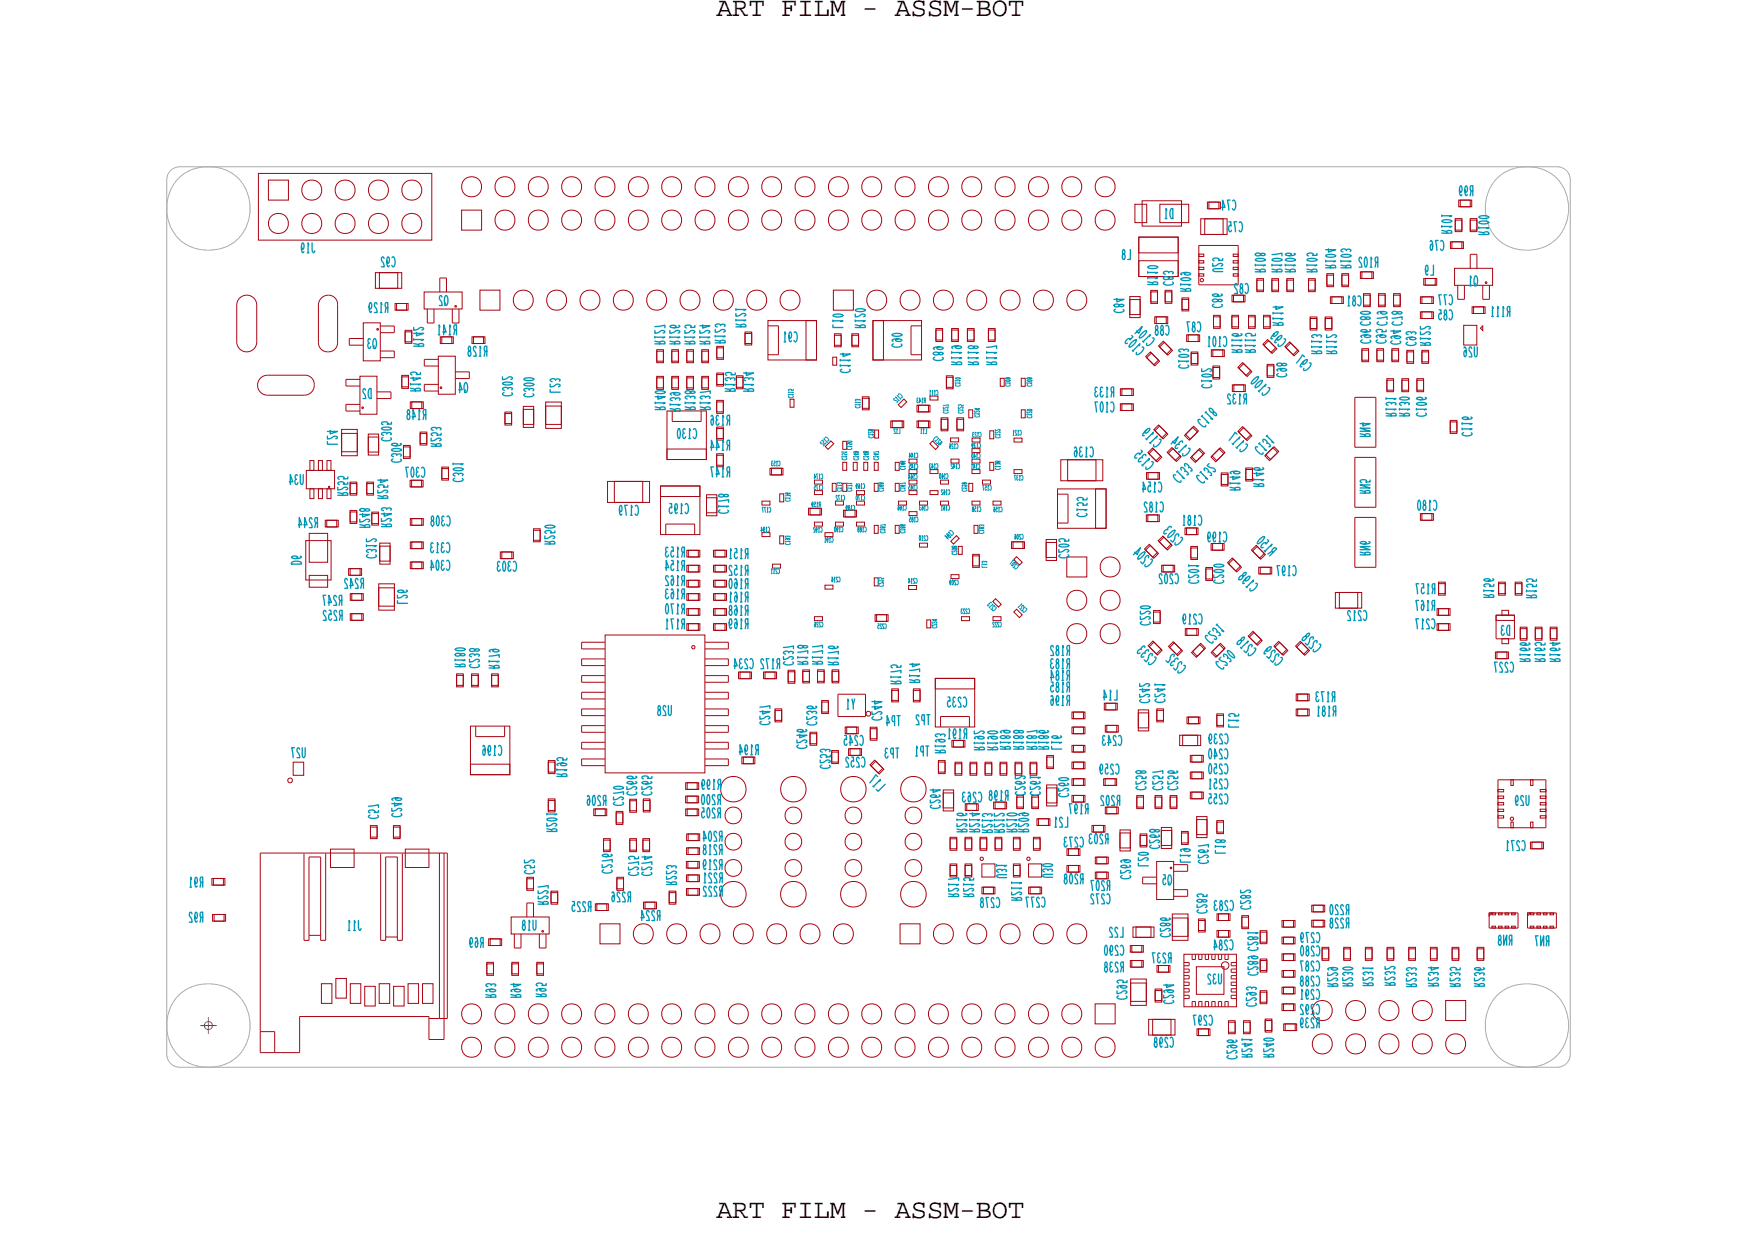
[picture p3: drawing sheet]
<svg xmlns="http://www.w3.org/2000/svg" width="132mm" height="94mm" viewBox="0 0 132 94" stroke-linecap="round" stroke-linejoin="round" font-family="sans-serif">
<defs><g id="words">
<g font-size="2.1">
<text x="54.6" y="1.2">ART FILM - ASSM-BOT</text>
<text x="54.6" y="92.8">ART FILM - ASSM-BOT</text>
</g>
<g font-size=".8" fill="#0097b7">
<text x="87.2" y="26.6" transform="rotate(-135 87.2 26.6)">C105</text>
<text x="88" y="25.9" transform="rotate(-135 88 25.9)">C104</text>
<text x="96.8" y="29.7" transform="rotate(-135 96.8 29.7)">C100</text>
<text x="98" y="25.9" transform="rotate(-135 98 25.9)">C99</text>
<text x="100" y="27.8" transform="rotate(-135 100 27.8)">C97</text>
<text x="88" y="35.3" transform="rotate(-135 88 35.3)">C135</text>
<text x="88.5" y="33.6" transform="rotate(-135 88.5 33.6)">C119</text>
<text x="90.8" y="34.3" transform="rotate(-135 90.8 34.3)">C134</text>
<text x="91.7" y="32.6" transform="rotate(-45 91.7 32.6)">C118</text>
<text x="95.1" y="34" transform="rotate(-135 95.1 34)">C117</text>
<text x="96.1" y="34.7" transform="rotate(-45 96.1 34.7)">C131</text>
<text x="89.8" y="36.8" transform="rotate(-45 89.8 36.8)">C133</text>
<text x="90.2" y="41.1" transform="rotate(-135 90.2 41.1)">C203</text>
<text x="91.6" y="36.9" transform="rotate(-45 91.6 36.9)">C132</text>
<text x="97.3" y="41.8" transform="rotate(-135 97.3 41.8)">R150</text>
<text x="87.9" y="42.7" transform="rotate(-135 87.9 42.7)">C204</text>
<text x="95.9" y="44.6" transform="rotate(-135 95.9 44.6)">C198</text>
<text x="88.2" y="50.2" transform="rotate(-135 88.2 50.2)">C233</text>
<text x="90.4" y="50.8" transform="rotate(-135 90.4 50.8)">C232</text>
<text x="92.3" y="49.1" transform="rotate(-45 92.3 49.1)">C231</text>
<text x="93.1" y="51.1" transform="rotate(-45 93.1 51.1)">C230</text>
<text x="95.8" y="49.5" transform="rotate(-135 95.8 49.5)">C218</text>
<text x="97.8" y="50.2" transform="rotate(-135 97.8 50.2)">C229</text>
<text x="100.7" y="49.2" transform="rotate(-135 100.7 49.2)">C228</text>
<text x="67.5" y="59.8" transform="rotate(-135 67.5 59.8)">L17</text>
<text x="68.5" y="57" transform="rotate(-180 68.5 57)">TP3</text>
<text x="76.8" y="60.2" transform="rotate(-180 76.8 60.2)">R198 C263</text>
</g>
<g font-size=".4" fill="#0097b7">
<text x="68.5" y="29.9" transform="rotate(135 68.5 29.9)">C112</text>
<text x="62.9" y="33.2" transform="rotate(135 62.9 33.2)">C152</text>
<text x="71.1" y="33.5" transform="rotate(45 71.1 33.5)">C129</text>
<text x="72.4" y="40.3" transform="rotate(135 72.4 40.3)">C184</text>
<text x="75.9" y="46.3" transform="rotate(-135 75.9 46.3)">C213</text>
<text x="77.6" y="43.1" transform="rotate(-135 77.6 43.1)">C207</text>
<text x="78.3" y="46.4" transform="rotate(-135 78.3 46.4)">C221</text>
</g>
</g></defs>
<!-- layer: Board Outline -->
<g fill="none" stroke="#acacac" stroke-width=".08">
<path d="M13 13l.3-.2 .4-.1h104.9a1 1 0 0 1 1 1v66.6a1 1 0 0 1-1 1h-104.9a1 1 0 0 1-1-1v-66.6l.1-.4z"/>
<circle cx="15.9" cy="15.9" r="3.2"/>
<circle cx="116.3" cy="15.9" r="3.2"/>
<circle cx="15.9" cy="78.1" r="3.2"/>
<circle cx="116.3" cy="78.1" r="3.2"/>
</g>
<!-- layer: Components -->
<g fill="none" stroke="#a90512" stroke-width=".08">
<path d="M19.7 13.2h13.2v5.1h-13.2zM20.4 13.7h1.6v1.5h-1.6zM35.2 16h1.5v1.5h-1.5zM86.5 15.6h.9v1.4h-.9zM86.7 18.1h3v1.2h-3zM86.7 18.1h3v3h-3zM86.7 19.9h3v1.2h-3zM87 15.3h3v1.9h-3zM88.4 15.6h2.2v1.4h-2.2zM91.3 18.7h3zM91.3 18.7v3zM91.3 19.4h.4v.1h-.4z"/>
<path d="M91.3 19.9h.4v.1h-.4zM91.5 16.7h2v1.2h-2zM91.8 16.7h1.4v1.2h-1.4zM92 15.4h1v.5h-1zM92.1 15.4h.8v.5h-.8zM93.9 19.4h.4v.1h-.4zM93.9 19.9h.4v.1h-.4zM94.3 18.7v3zM110.5 18.4h1v.5h-1zM110.6 18.4h.8v.5h-.8zM110.9 16.8h.5v.7h-.5zM110.9 16.6h.5v1h-.5z"/>
<path d="M111.1 15.2h1v.5h-1zM111.2 15.2h.8v.5h-.8zM112 16.6h.5v1h-.5zM112 19.4h.5zM112 19.4v1zM112 16.8h.5v.7h-.5zM112.5 19.4v1zM18 23.2v2.8zM18 26a.76 .76 0 0 0 .8 .8 .76 .76 0 0 0 .8-.8M18 23.2v-.1a.76 .76 0 0 1 .8-.6 .76 .76 0 0 1 .8 .7M19.6 23.2v2.8zM20.4 30.1h2.8z"/>
<path d="M20.4 28.6h2.8zM20.4 28.6a.76 .76 0 0 0-.8 .7 .76 .76 0 0 0 .8 .8M23.2 28.6l.5 .2 .2 .5M23.3 35.8h2.2v1.4h-2.2zM23.6 35.1h.3v.7h-.3zM23.6 37.2h.3v.8h-.3zM23.9 29.3v.1a.76 .76 0 0 1-.7 .7M23.9 29.3h.1M24.3 35.1h.3v.7h-.3zM24.3 37.2h.3v.8h-.3zM24.3 23.2v2.9zM24.3 26.1l.2 .5 .5 .2"/>
<path d="M24.8 39.6h1v.5h-1zM24.9 39.6h.8v.5h-.8zM24.9 35.1h.3v.7h-.3zM24.9 37.2h.3v.8h-.3zM25 26.8h.1M25 37.1h.1zM25.7 23.2v2.9zM25.7 23.2l-.2-.5a.75 .75 0 0 0-.8-.2 .75 .75 0 0 0-.4 .7M25.7 26.1l-.2 .5-.5 .2M26 33h1.2v1.4h-1.2zM26 32.7h1.2v2h-1.2zM26.4 28.9h1z"/>
<path d="M26.4 30.8h1zM26.4 29.4h1zM26.4 28.9v.5zM26.4 31.3h1zM26.4 30.8v.5zM26.6 26.3h1.1zM26.6 25.8h1.1zM26.6 25.8v.5zM26.7 36.8h.5v.8h-.5zM26.7 38.9h.5v1h-.5zM26.7 36.7h.5v1h-.5zM26.7 39h.5v.8h-.5z"/>
<path d="M27.4 28.7h1.3v2.8h-1.3zM27.6 31l.1 .1h-.1zM27.7 24.6h1.3v2.9h-1.3zM27.9 36.8h.5v.8h-.5zM27.9 36.7h.5v1h-.5zM28.1 33.3h.7v1.1h-.7zM28.1 33.1h.7v1.6h-.7zM28.3 39.1h.5v.8h-.5zM28.3 39h.5v1h-.5zM28.6 20.8h2v1.2h-2zM28.7 30.4h1.1zM28.7 29.8h1.1z"/>
<path d="M28.8 25v.1h-.1zM28.9 20.8h1.4v1.2h-1.4zM29 26.7h1zM29 24.8h1zM29 27.2h1zM29 25.3h1zM29.8 29.8v.6zM30 26.7v.5zM30 24.8v.5zM30.1 23.1h1v.5h-1zM30.2 23.1h.8v.5h-.8zM30.6 28.7h.5v.8h-.5z"/>
<path d="M30.6 28.6h.5v1h-.5zM30.7 33.9h.5v1h-.5zM30.7 34h.5v.8h-.5zM30.9 25.3h.5v.7h-.5zM30.9 25.2h.5v.9h-.5zM31.2 36.6h1v.5h-1zM31.3 30.6h.9v.5h-.9zM31.3 39.5h.9v.5h-.9zM31.4 36.6h.7v.5h-.7zM31.4 30.6h.7v.5h-.7zM31.4 39.5h.7v.5h-.7zM32 33h.5v.8h-.5z"/>
<path d="M32 32.9h.5v1h-.5zM32.3 22.2h2.9v1.3h-2.9zM32.3 27.4h1.1zM32.3 29.3h1.1zM32.3 27.9h1.1zM32.3 27.4v.5zM32.3 29.8h1.1zM32.3 29.3v.5zM32.6 24.6h.5zM32.6 23.5v1.1zM33.1 23.5v1.1zM33.4 27.1h1.3v2.9h-1.3z"/>
<path d="M33.5 21.2h.5zM33.5 21.2v1.1zM33.5 25.7h1v.5h-1zM33.6 29.5h.1l-.1 .1-.1-.1zM33.7 25.7h.7v.5h-.7zM33.7 35.7h.5v.7h-.5zM33.7 35.6h.5v1h-.5zM34 21.2v1.1zM34.5 24.6h.5zM34.5 23.5v1.1zM34.7 28.8h1.1zM34.7 28.3h1.1z"/>
<path d="M34.7 23.3h.1l-.1 .1-.1-.1zM35 23.5v1.1zM35.8 28.3v.5zM36 25.7h.9v.5h-.9zM36.1 25.7h.7v.5h-.7zM36.6 22.1h1.5v1.5h-1.5zM38.5 31.5h.5v.8h-.5zM38.5 31.4h.5v1h-.5zM39.9 31.2h.8v1.1h-.8zM39.9 30.9h.8v1.7h-.8zM41.6 30.9h1.2v1.4h-1.2zM41.6 30.6h1.2v2h-1.2z"/>
<path d="M46.3 36.7h3.2v1.6h-3.2zM46.8 36.7h2.2v1.6h-2.2zM50 28.8h.5v.7h-.5zM50 26.7h.5v.8h-.5zM50 28.7h.5v1h-.5zM50 26.6h.5v1h-.5zM50.3 37h3v3.7h-3zM50.3 37h3v.8h-3zM50.7 39.9h2.2zM50.7 39.9v.8zM50.8 34.2h3v.8h-3zM50.8 31.3h3v3.7h-3z"/>
<path d="M51.2 28.8h.5v.7h-.5zM51.2 26.7h.5v.8h-.5zM51.2 28.7h.5v1h-.5zM51.2 26.6h.5v1h-.5zM51.2 31.3v.8zM51.2 32.1h2.2zM52.3 28.8h.5v.7h-.5zM52.3 26.7h.5v.8h-.5zM52.3 28.7h.5v1h-.5zM52.3 26.6h.5v1h-.5zM52.9 39.9v.8zM53.4 31.3v.8z"/>
<path d="M53.5 28.8h.5v.7h-.5zM53.5 26.7h.5v.8h-.5zM53.5 28.7h.5v1h-.5zM53.5 26.6h.5v1h-.5zM53.8 37.9h.8v1.2h-.8zM53.8 37.7h.8v1.6h-.8zM54.6 34.6h.5v.9h-.5zM54.6 32.6h.5v.8h-.5zM54.6 30.6h.5v.8h-.5zM54.6 34.7h.5v.7h-.5zM54.6 32.5h.5v1h-.5zM54.6 30.5h.5v1h-.5z"/>
<path d="M54.6 28.5h.5v.8h-.5zM54.6 26.5h.5v.8h-.5zM54.6 28.4h.5v1h-.5zM54.6 26.4h.5v1h-.5zM56.1 28.7h.5v.8h-.5zM56.1 28.6h.5v1h-.5zM56.8 25.3h.5v1h-.5zM56.8 25.4h.5v.8h-.5zM58 38.2h.7v.3h-.7zM58.5 27h.8zM58.5 24.8h.8zM58.5 24.4h3.7v3h-3.7z"/>
<path d="M58.7 35.7h.9v.5h-.9zM58.8 35.7h.7v.5h-.7zM59.3 24.8v2.2zM59.4 37.6h.3v.6h-.3zM60.2 30.4h.3v.6h-.3zM61.4 24.4h.8v3h-.8zM61.6 38.7h1v.5h-1zM61.7 38.7h.8v.5h-.8zM62 39.8h.7v.3h-.7zM62 37.4h.7v.3h-.7zM62 36.6h.7v.3h-.7zM63.3 33.6l.2 .2-.4 .4-.2-.2z"/>
<path d="M63.4 36.8h.3v.6h-.3zM63.4 27.2h.3v.6h-.3zM63.5 22.1h1.5v1.5h-1.5zM63.6 25.5h.5v.8h-.5zM63.6 25.4h.5v1h-.5zM63.6 38.2h.7v.3h-.7zM63.6 39.8h.7v.3h-.7zM64.2 36.8h.3v.6h-.3zM64.2 35.2h.3v.6h-.3zM64.2 33.6h.3v.6h-.3zM64.3 38.9h.9v.5h-.9zM64.4 38.9h.7v.5h-.7z"/>
<path d="M64.9 25.5h.5v.8h-.5zM64.9 25.4h.5v1h-.5zM65 35.2h.3v.6h-.3zM65.2 39.8h.7v.3h-.7zM65.2 38.2h.7v.3h-.7zM65.2 37.4h.7v.3h-.7zM65.7 30.2h.5v1h-.5zM65.7 30.3h.5v.8h-.5zM65.8 35.2h.3v.6h-.3zM66.5 24.4h.8v3h-.8zM66.5 24.4h3.7v3h-3.7zM66.6 36.8h.3v.6h-.3z"/>
<path d="M66.6 35.2h.3v.6h-.3zM66.6 32.8h.3v.6h-.3zM67.9 32.1h.9v.5h-.9zM68 32.1h.7v.5h-.7zM68.2 35.2h.3v.6h-.3zM68.2 36.8h.3v.6h-.3zM68.4 30.8l.5-.4 .2 .2-.5 .4zM68.4 38.2h.7v.3h-.7zM69.2 39h.7v.3h-.7zM69.2 37.4h.7v.3h-.7zM69.2 36.6h.7v.3h-.7zM69.2 35.8h.7v.3h-.7z"/>
<path d="M69.2 35h.7v.3h-.7zM69.4 27h.8zM69.4 24.8h.8zM69.4 24.8v2.2zM69.9 32.1h.9v.5h-.9zM69.9 30.9h.9v.5h-.9zM70 32.1h.7v.5h-.7zM70 30.9h.7v.5h-.7zM70 38.2h.7v.3h-.7zM70.8 33.8l.2-.2 .5 .4-.2 .2zM70.8 35.8h.7v.3h-.7zM70.8 37.4h.7v.3h-.7z"/>
<path d="M70.8 30.2h.7v.3h-.7zM71.3 25.1h.5v.8h-.5zM71.3 25h.5v1h-.5zM71.6 36.6h.7v.3h-.7zM71.6 38.2h.7v.3h-.7zM71.7 31.9h.5v.8h-.5zM71.7 31.8h.5v1h-.5zM72.1 28.7h.5v.8h-.5zM72.1 28.6h.5v1h-.5zM72.4 33.4h.6v.3h-.6zM72.4 35h.7v.3h-.7zM72.5 25.1h.5v.8h-.5z"/>
<path d="M72.5 25h.5v1h-.5zM72.9 31.8h.5v1h-.5zM72.9 31.9h.5v.8h-.5zM73.7 25.1h.5v.8h-.5zM73.7 25h.5v1h-.5zM73.8 31.2h.3v.6h-.3zM73.8 36.8h.3v.6h-.3zM74 35.8h.7v.3h-.7zM74 38.2h.7v.3h-.7zM74 35h.7v.3h-.7zM74 34.2h.7v.3h-.7zM74 33.4h.7v.3h-.7z"/>
<path d="M74.8 36.6h.7v.3h-.7zM75.3 25.1h.5v.8h-.5zM75.3 25h.5v1h-.5zM75.4 35.2h.3v.6h-.3zM75.4 32.8h.3v.6h-.3zM75.6 38.2h.7v.3h-.7zM76.2 28.8h.3v.6h-.3zM77.2 33.4h.7v.3h-.7zM77.2 35.8h.7v.3h-.7zM77.8 31.2h.3v.6h-.3zM77.8 28.8h.3v.6h-.3zM80.6 39.8h.8z"/>
<path d="M80.6 37.6h.8zM80.6 37.2h3.7v3h-3.7zM80.8 35h3.2v1.6h-3.2zM81.3 35h2.2v1.6h-2.2zM81.4 37.6v2.2zM83.5 37.2h.8v3h-.8zM85.3 29.6h1v.5h-1zM85.3 30.8h1v.5h-1zM85.5 29.6h.7v.5h-.7zM85.5 30.8h.7v.5h-.7zM86.1 22.6h.8v1.6h-.8zM86.1 22.8h.8v1.2h-.8z"/>
<path d="M87.3 27.2l.3-.4 .7 .7-.3 .4zM87.3 39.2h1v.5h-1zM87.3 36h1v.5h-1zM87.4 27.2l.3-.3 .5 .5-.3 .4zM87.4 39.2h.8v.5h-.8zM87.4 34.5l.4-.4 .7 .7-.4 .4zM87.5 36h.7v.5h-.7zM87.5 34.6l.4-.4 .5 .5-.3 .4zM87.7 22.2h.5v.8h-.5zM87.7 22.1h.5v1h-.5zM87.9 32.7l.4-.3 .7 .7-.4 .3zM88 24.1h1v.5h-1z"/>
<path d="M88 32.8l.3-.4 .6 .6-.4 .3zM88.1 24.1h.7v.5h-.7zM88.3 26.3l.3-.3 .7 .7-.3 .3zM88.3 26.4l.4-.3 .5 .5-.3 .4zM88.8 22.2h.5v.8h-.5zM88.8 22.1h.5v1h-.5zM88.9 34.4l.4-.3 .7 .7-.4 .3zM89 34.5l.4-.3 .5 .5-.4 .4zM90 22.7h.5v1h-.5zM90 22.8h.5v.8h-.5zM90.4 25.5h1v.5h-1zM90.5 25.5h.8v.5h-.8z"/>
<path d="M90.7 34.9l.7-.7 .4 .3-.7 .7zM90.7 26.9h.5v.8h-.5zM90.7 26.8h.5v1h-.5zM90.9 32.5l.3 .4-.5 .5-.4-.3zM90.9 32.5l.4 .3-.7 .7-.4-.3zM91.3 34.2l.4 .4-.6 .5-.3-.3zM91.3 21.7h3zM91.3 20.4h.4v.1h-.4zM91.3 20.9h.4v.1h-.4zM91.4 21.3l.2-.1 .1 .1v.1l-.1 .1-.2-.1zM92.3 34.8l.7-.7 .3 .4-.7 .7zM92.3 26.6h1v.6h-1z"/>
<path d="M92.4 26.6h.8v.6h-.8zM92.4 27.9h.5v1h-.5zM92.4 28h.5v.8h-.5zM92.4 24h.5v1h-.5zM92.4 24.1h.5v.8h-.5zM92.9 34.2l.3 .3-.5 .6-.4-.4zM93 36h.5v1h-.5zM93 36.1h.5v.8h-.5zM93.8 24h.5v1h-.5zM93.8 24.1h.5v.8h-.5zM93.8 22.5h1v.5h-1zM93.9 29.3h1v.5h-1z"/>
<path d="M93.9 20.9h.4v.1h-.4zM93.9 20.4h.4v.1h-.4zM94 22.5h.7v.5h-.7zM94 29.3h.8v.5h-.8zM94.3 32.8l.4-.3 .7 .7-.4 .3zM94.3 28l.4-.4 .7 .7-.4 .4zM94.4 32.9l.3-.3 .6 .5-.4 .4zM94.4 28.1l.3-.4 .6 .5-.4 .4zM94.9 35.6h.5v1h-.5zM94.9 35.8h.5v.7h-.5zM95.1 24h.5v1h-.5zM95.1 24.1h.5v.8h-.5z"/>
<path d="M95.7 21.3h.5v.8h-.5zM95.7 21.2h.5v1h-.5zM96.2 26.2l.4-.3 .7 .7-.4 .3zM96.2 24h.6v1h-.6zM96.2 24.1h.6v.8h-.6zM96.3 26.3l.3-.4 .6 .6-.4 .3zM96.3 34.7l.7-.7 .4 .4-.7 .7zM96.5 27.7h.5v1h-.5zM96.5 27.9h.5v.7h-.5zM96.9 21.2h.5v1h-.5zM96.9 21.3h.5v.8h-.5zM97 34.1l.3 .4-.5 .5-.4-.4z"/>
<path d="M97.9 26.4l.3-.4 .7 .7-.3 .4zM98 26.5l.3-.4 .6 .6-.4 .3zM98 21.2h.5v1h-.5zM98 21.3h.5v.8h-.5zM99.7 21.3h.5v.8h-.5zM99.7 21.2h.5v1h-.5zM99.8 24.3h.5v.7h-.5zM99.8 24.1h.5v1h-.5zM100.9 24.3h.6v.7h-.6zM100.9 24.1h.6v1h-.6zM101.1 21h.5v.7h-.5zM101.1 20.8h.5v1h-.5z"/>
<path d="M101.3 22.6h1v.5h-1zM101.5 22.6h.7v.5h-.7zM102.2 21h.5v.7h-.5zM102.2 20.8h.5v1h-.5zM103.2 38.6h1.6zM103.2 34.1h1.6zM103.2 39.4v3.8zM103.2 39.4h1.6zM103.2 34.8v3.8zM103.2 34.8h1.6zM103.2 30.3v3.8zM103.2 30.3h1.6z"/>
<path d="M103.6 20.7h1v.5h-1zM103.7 20.7h.8v.5h-.8zM103.7 26.6h.6v.9h-.6zM103.7 26.7h.6v.7h-.6zM103.9 22.5h.5v.7h-.5zM103.9 22.4h.5v1h-.5zM104.8 39.4v3.8zM104.8 34.8v3.8zM104.8 30.3v3.8zM104.9 26.7h.5v.7h-.5zM104.9 26.6h.5v.9h-.5zM105 22.4h.5v1h-.5z"/>
<path d="M105 22.5h.5v.7h-.5zM105.6 29h.6v.7h-.6zM105.6 28.8h.6v1h-.6zM106 26.6h.5v.9h-.5zM106 26.7h.5v.7h-.5zM106.2 22.5h.5v.7h-.5zM106.2 22.4h.5v1h-.5zM106.8 28.8h.5v1h-.5zM106.8 29h.5v.7h-.5zM107.2 26.7h.5v1h-.5zM107.2 26.8h.5v.8h-.5zM107.9 29h.5v.7h-.5z"/>
<path d="M107.9 28.8h.5v1h-.5zM108.2 39.1h1v.5h-1zM108.2 23.7h1v.6h-1zM108.2 22.6h1v.5h-1zM108.3 26.8h.5v.8h-.5zM108.3 23.7h.8v.6h-.8zM108.3 22.6h.8v.5h-.8zM108.3 26.7h.5v1h-.5zM108.3 39.1h.8v.5h-.8zM108.5 21.2h.9v.5h-.9zM108.6 21.2h.7v.5h-.7zM110.5 32h.5v1h-.5z"/>
<path d="M110.5 32.1h.5v.8h-.5zM110.8 20.4h2.9v1.3h-2.9zM111 22.8h.6zM111 21.7v1.1zM111.5 24.8h1v1.5h-1zM111.6 21.7v1.1zM112.1 23.4h1v.5h-1zM112.3 23.4h.7v.5h-.7zM113 24.8v.4l-.2-.2zM113 22.8h.5zM113 21.7v1.1zM113.2 21.5h.1l-.1 .1-.1-.1z"/>
<path d="M113.5 21.7v1.1zM21.9 59.3h.2h.2v.2l-.2 .1-.2-.1zM22.3 58h.8v1h-.8zM23.3 41.2h1.9v3h-1.9zM23.6 40.6h1.4v2.2h-1.4zM23.6 43.8h1.4v.9h-1.4zM26.6 43.3h.9v.5h-.9zM26.7 43.3h.7v.5h-.7zM26.7 46.7h1v.5h-1zM26.7 45.2h1v.5h-1zM26.8 46.7h.8v.5h-.8zM26.8 45.2h.8v.5h-.8z"/>
<path d="M28.9 44.8h1.1v1.4h-1.1zM28.9 44.5h1.1v2h-1.1zM28.9 41.4h.8v1.6h-.8zM28.9 41.6h.8v1.1h-.8zM31.3 41.3h.9v.5h-.9zM31.3 42.8h.9v.5h-.9zM31.4 41.3h.7v.5h-.7zM31.4 42.8h.7v.5h-.7zM34.8 51.3h.5v1h-.5zM34.8 51.4h.5v.8h-.5zM35.8 58.2h3v.8h-3zM35.8 55.3h3v3.7h-3z"/>
<path d="M35.9 51.3h.5v1h-.5zM35.9 51.4h.5v.8h-.5zM36.2 55.3v.8zM36.2 56.1h2.2zM37.4 51.3h.6v1h-.6zM37.4 51.4h.6v.8h-.6zM38.1 42h1v.5h-1zM38.2 42h.8v.5h-.8zM38.4 55.3v.8zM40.6 40.4h.5v.7h-.5zM40.6 40.3h.5v1h-.5zM41.8 57.9h.5v1h-.5z"/>
<path d="M41.8 58h.5v.8h-.5zM44.3 53.2h1.8zM44.3 52h1.8zM44.3 50.7h1.8zM44.3 49.4h1.8zM44.3 57h1.8zM44.3 55.8h1.8zM44.3 54.5h1.8zM44.3 58.3h1.8zM44.3 52.7h1.8zM44.3 52.7v.5zM44.3 51.5h1.8z"/>
<path d="M44.3 51.5v.5zM44.3 50.2h1.8zM44.3 50.2v.5zM44.3 48.9h1.8zM44.3 48.9v.5zM44.3 56.5h1.8zM44.3 56.5v.5zM44.3 55.3h1.8zM44.3 55.3v.5zM44.3 54h1.8zM44.3 54v.5zM44.3 57.8h1.8z"/>
<path d="M44.3 57.8v.5zM46.1 48.4h7.6v10.5h-7.6zM52.2 59.6h1v.5h-1zM52.3 47.5h1v.5h-1zM52.3 46.4h1v.5h-1zM52.3 45.2h1v.5h-1zM52.3 44.2h1v.5h-1zM52.3 43.1h1v.5h-1zM52.3 41.9h1v.5h-1zM52.3 59.6h.8v.5h-.8zM52.4 47.5h.8v.5h-.8zM52.4 46.4h.8v.5h-.8z"/>
<path d="M52.4 45.2h.8v.5h-.8zM52.4 44.2h.8v.5h-.8zM52.4 43.1h.8v.5h-.8zM52.4 41.9h.8v.5h-.8zM52.7 49.2h.1h.1v.2h-.1h-.1zM53.7 52.7h1.8zM53.7 51.5h1.8zM53.7 50.2h1.8zM53.7 48.9h1.8zM53.7 56.5h1.8zM53.7 55.3h1.8zM53.7 54h1.8z"/>
<path d="M53.7 57.8h1.8zM53.7 53.2h1.8zM53.7 52h1.8zM53.7 50.7h1.8zM53.7 49.4h1.8zM53.7 57h1.8zM53.7 55.8h1.8zM53.7 54.5h1.8zM53.7 58.3h1.8zM54.4 47.5h.9v.5h-.9zM54.4 44.2h.9v.5h-.9zM54.4 46.4h.9v.5h-.9z"/>
<path d="M54.4 45.2h.9v.5h-.9zM54.4 43.1h.9v.5h-.9zM54.4 41.9h.9v.5h-.9zM54.5 47.5h.7v.5h-.7zM54.5 44.2h.7v.5h-.7zM54.5 46.4h.7v.5h-.7zM54.5 45.2h.7v.5h-.7zM54.5 43.1h.7v.5h-.7zM54.5 41.9h.7v.5h-.7zM55.5 52.7v.5zM55.5 51.5v.5zM55.5 50.2v.5z"/>
<path d="M55.5 48.9v.5zM55.5 56.5v.5zM55.5 55.3v.5zM55.5 54v.5zM55.5 57.8v.5zM56.3 51.2h.9v.5h-.9zM56.4 51.2h.7v.5h-.7zM56.5 57.7h1v.5h-1zM56.6 57.7h.8v.5h-.8zM58 40.6h.7v.3h-.7zM58.2 51.2h1v.5h-1zM58.3 51.2h.7v.5h-.7z"/>
<path d="M58.8 43h.7v.3h-.7zM59 54.1h.5v.8h-.5zM59 54h.5v1h-.5zM59.4 40.8h.3v.6h-.3zM60 51.2h.5v.7h-.5zM60 51h.5v1h-.5zM61.2 51h.5v1h-.5zM61.2 51.1h.5v.8h-.5zM61.7 55.9h.5v.7h-.5zM61.7 55.8h.5v1h-.5zM62 47h.7v.3h-.7zM62.3 51h.5v1h-.5z"/>
<path d="M62.3 51.1h.5v.8h-.5zM62.6 53.4h.5v.9h-.5zM62.6 53.5h.5v.7h-.5zM62.8 44.6h.7v.3h-.7zM62.8 40.6h.7v.3h-.7zM63.4 57.2h.5v1h-.5zM63.4 57.3h.5v.7h-.5zM63.4 51.1h.5v.8h-.5zM63.4 51h.5v1h-.5zM63.8 54.6h2.1zM63.8 52.9h2.1zM63.8 52.9v1.7z"/>
<path d="M64.4 55.4h1v.5h-1zM64.5 55.4h.8v.5h-.8zM64.6 57h1v.5h-1zM64.8 57h.7v.5h-.7zM65.9 52.9v1.7zM66 54.3l.2-.1 .1 .1v.1l-.1 .1-.2-.1zM66.3 58.2l.3-.3 .7 .7-.3 .3zM66.3 55.4h.5v1h-.5zM66.3 55.5h.5v.8h-.5zM66.4 58.3l.3-.3 .6 .5-.4 .4zM66.6 44h.3v.6h-.3zM66.6 40h.3v.6h-.3z"/>
<path d="M66.7 46.8h1v.5h-1zM66.8 46.8h.7v.5h-.7zM67.9 52.6h.5v.7h-.5zM67.9 52.5h.5v1h-.5zM68.2 40h.3v.6h-.3zM69.2 44.6h.6v.3h-.6zM69.6 52.6h.5v.7h-.5zM69.6 52.5h.5v1h-.5zM70 41.4h.7v.3h-.7zM70.6 47.2h.3v.6h-.3zM71.2 51.7h3v3.7h-3zM71.2 51.7h3v.8h-3z"/>
<path d="M71.5 58h.5v.8h-.5zM71.5 57.9h.5v1h-.5zM71.6 54.6h2.2zM71.6 54.6v.8zM72.4 43.8h.7v.3h-.7zM72.5 56.4h1v.5h-1zM72.6 56.4h.8v.5h-.8zM72.8 58.2h.5v.7h-.5zM72.8 58.1h.5v.9h-.5zM72.9 40.8l.2 .2-.5 .4-.2-.2zM73 41.6h.3v.6h-.3zM73.2 47h.7v.3h-.7z"/>
<path d="M73.8 54.6v.8zM73.9 58.1h.5v.9h-.5zM73.9 58.2h.5v.7h-.5zM74.1 42.2h.5v1h-.5zM74.1 42.3h.5v.8h-.5zM74.2 40h.3v.6h-.3zM75 58.1h.5v.9h-.5zM75 58.2h.5v.7h-.5zM75.6 45.8l.2-.2 .5 .4-.2 .2zM75.6 47h.7v.3h-.7zM76.2 58.2h.5v.7h-.5zM76.2 58.1h.5v.9h-.5z"/>
<path d="M77.1 41.3h.9v.5h-.9zM77.2 41.3h.7v.5h-.7zM77.2 46.6l.2-.2 .5 .4-.2 .2zM77.3 58.2h.5v.7h-.5zM77.3 58.1h.5v.9h-.5zM77.4 42.4l.5 .4-.2 .2-.5-.4zM78.5 58.1h.5v.9h-.5zM78.5 58.2h.5v.7h-.5zM79.7 41.3h.8v1.2h-.8zM79.7 41.1h.8v1.6h-.8zM79.7 59.8h.8v1.6h-.8zM79.7 57.5h.5v1h-.5z"/>
<path d="M79.7 57.7h.5v.7h-.5zM81.3 42.4h1.5v1.5h-1.5zM81.7 58h.9v.5h-.9zM81.7 56.8h.9v.5h-.9zM81.7 55.4h.9v.5h-.9zM81.7 54.2h.9v.5h-.9zM81.7 59.3h.9v.5h-.9zM81.8 59.3h.7v.5h-.7zM81.8 58h.7v.5h-.7zM81.8 56.8h.7v.5h-.7zM81.8 55.4h.7v.5h-.7zM81.8 54.2h.7v.5h-.7z"/>
<path d="M84.1 59.3h1v.5h-1zM84.1 53.6h1v.5h-1zM84.2 59.3h.7v.5h-.7zM84.2 55.2h1v.6h-1zM84.2 53.6h.8v.5h-.8zM84.3 55.2h.8v.6h-.8zM86.7 54.1h.8v1.6h-.8zM86.7 54.3h.8v1.1h-.8zM87.2 41.8l.3-.3 .7 .7-.3 .3zM87.3 41.9l.3-.4 .6 .6-.4 .3zM87.5 49.2l.3-.4 .7 .7-.3 .4zM87.5 49.3l.4-.4 .5 .5-.3 .4z"/>
<path d="M87.9 46.5h.5v1h-.5zM87.9 46.6h.5v.8h-.5zM88.1 54.1h.5v.8h-.5zM88.1 54h.5v1h-.5zM88.2 41.2l.4-.4 .7 .7-.4 .4zM88.3 41.3l.4-.4 .5 .5-.4 .4zM88.5 43.1h1v.5h-1zM88.6 43.1h.8v.5h-.8zM89 49.2l.4-.3 .7 .7-.4 .3zM89.1 49.3l.4-.3 .5 .5-.4 .4zM89.9 56h1.6v.8h-1.6zM90.1 56h1.1v.8h-1.1z"/>
<path d="M90.3 40.2h1v.5h-1zM90.3 47.9h1v.5h-1zM90.4 40.2h.7v.5h-.7zM90.4 47.9h.8v.5h-.8zM90.4 54.6h1v.5h-1zM90.5 54.6h.8v.5h-.8zM90.7 58.8h1v.5h-1zM90.7 57.5h1v.5h-1zM90.7 41.7h.5v.8h-.5zM90.7 41.6h.5v1h-.5zM90.8 49.7l.7-.7 .3 .4-.7 .7zM90.8 58.8h.8v.5h-.8z"/>
<path d="M90.8 57.5h.8v.5h-.8zM91.4 49.1l.3 .3-.5 .6-.4-.4zM91.9 43.2h.5v1h-.5zM91.9 43.3h.5v.8h-.5zM92.3 41.4h.9v.5h-.9zM92.3 49.7l.7-.7 .3 .4-.7 .7zM92.4 41.4h.7v.5h-.7zM92.7 54.5h.5v.7h-.5zM92.7 54.4h.5v1h-.5zM92.9 49.1l.3 .3-.5 .6-.4-.4zM93.5 42.9l.4-.4 .7 .7-.4 .4zM93.6 42.9l.4-.3 .5 .5-.4 .4z"/>
<path d="M95.1 48.4l.3-.3 .7 .7-.3 .3zM95.2 48.5l.3-.3 .6 .5-.4 .4zM95.3 41.9l.4-.4 .7 .7-.4 .4zM95.4 42l.4-.4 .5 .6-.3 .3zM95.9 43.2h1v.5h-1zM96 43.2h.8v.5h-.8zM97 49.2l.4-.4 .7 .7-.4 .4zM98.7 49.2l.4-.4 .7 .7-.4 .4zM98.7 52.9h1v.5h-1zM98.7 54h1v.5h-1zM98.8 49.3l.3-.4 .6 .6-.4 .3zM98.9 54h.7v.5h-.7z"/>
<path d="M98.9 52.9h.7v.5h-.7zM101.7 45.1h2v1.2h-2zM102 45.1h1.4v1.2h-1.4zM103.2 43.2h1.6zM109.5 46.4h1v.5h-1zM109.5 47.5h1v.5h-1zM109.6 44.3h.5v1h-.5zM109.6 46.4h.7v.5h-.7zM109.6 44.4h.5v.8h-.5zM109.6 47.5h.7v.5h-.7zM113.9 49.7h1v.5h-1zM114 48.7h1.4z"/>
<path d="M114 46.9v1.8zM114 46.9h1.4v.4h-1.4zM114 46.9h1.4zM114 49.7h.8v.5h-.8zM114.1 59.4v3.6zM114.1 59.4h3.7zM114.2 44.4h.5v.8h-.5zM114.2 44.3h.5v1h-.5zM114.4 46.5h.5v.4h-.5zM114.4 48.6h.5v.4h-.5zM115.1 59.4h.2v.4h-.2zM115.4 46.9v1.8z"/>
<path d="M115.4 44.4h.5v.8h-.5zM115.4 44.3h.5v1h-.5zM115.8 47.9h.5v.7h-.5zM115.8 47.8h.5v1h-.5zM116.6 59.4h.2v.4h-.2zM117 47.8h.5v1h-.5zM117 47.9h.5v.7h-.5zM117.8 59.4v3.6zM118.1 47.8h.5v1h-.5zM118.1 47.9h.5v.7h-.5zM16.1 66.9h1v.5h-1zM16.2 69.6h1v.6h-1z"/>
<path d="M16.3 66.9h.7v.5h-.7zM16.3 69.6h.8v.6h-.8zM19.8 65h14zM19.8 65v13.6zM19.8 78.6v1.6zM19.8 78.6h1.1zM20.9 78.6v1.6zM22.8 77.4v2.8zM22.8 77.4h9.9zM23.2 65v6.6zM23.2 71.6h.3zM23.5 65.3h.9z"/>
<path d="M23.5 65.3v5.9zM23.5 71.2v.4zM23.5 71.2h.9zM24.4 71.6h.4zM24.4 65.3v6.3zM24.5 74.9h.8v1.5h-.8zM24.8 65v6.6zM25.2 64.7h1.8v1.4h-1.8zM25.6 74.5h.8v1.5h-.8zM26.7 74.9h.8v1.5h-.8zM27.8 75.1h.8v1.5h-.8zM28.2 62.9h.5v1h-.5z"/>
<path d="M28.2 63h.5v.8h-.5zM28.9 74.9h.8v1.5h-.8zM29 71.6h.4zM29 65v6.6zM29.4 65.3h.9zM29.4 65.3v6.3zM29.4 71.4h.9zM30 63h.5v.8h-.5zM30 62.9h.5v1h-.5zM30 75.1h.8v1.5h-.8zM30.3 71.6h.3zM30.3 65.3v6.3z"/>
<path d="M30.6 65v6.6zM30.9 64.7h1.8v1.4h-1.8zM31.1 74.9h.8v1.5h-.8zM32.2 74.9h.8v1.5h-.8zM32.7 79.2h1.1zM32.7 77.6h.8zM32.7 77.4v1.8zM33.5 77.6h.3zM33.5 65v12.6zM33.8 65h.3zM33.8 77.6h.3zM33.8 65v12.6z"/>
<path d="M33.8 77.6v1.6zM34.1 65v12.6zM37.1 73.4h.5v.8h-.5zM37.1 73.3h.5v1h-.5zM37.2 71.5h1v.5h-1zM37.3 71.5h.8v.5h-.8zM38.9 69.8h2.9v1.3h-2.9zM39 73.4h.5v.8h-.5zM39 73.3h.5v1h-.5zM39.2 72.2h.5zM39.2 71.1v1.1zM39.7 71.1v1.1z"/>
<path d="M40.1 68.8h.5zM40.1 68.8v1zM40.1 66.8h.5v1h-.5zM40.1 66.9h.5v.8h-.5zM40.6 68.8v1zM40.9 73.4h.5v.8h-.5zM40.9 73.3h.5v1h-.5zM41.1 72.2h.5zM41.1 71.1v1.1zM41.3 70.9h.1l-.1 .1v-.1zM41.6 71.1v1.1zM41.8 60.8h.5v1h-.5z"/>
<path d="M41.8 61h.5v.7h-.5zM42 68h.5v.7h-.5zM42 67.9h.5v1h-.5zM45.2 61.6h1v.5h-1zM45.3 61.6h.8v.5h-.8zM45.4 68.8h.9v.5h-.9zM45.5 68.8h.7v.5h-.7zM45.7 70.4h1.5v1.5h-1.5zM46 64h.5v.7h-.5zM46 63.9h.5v1h-.5zM46.9 61.9h.5v.8h-.5zM46.9 61.8h.5v1h-.5z"/>
<path d="M47 66.9h.5v.8h-.5zM47 66.8h.5v1h-.5zM48 63.9h.5v1h-.5zM48 61h.5v.7h-.5zM48 64h.5v.7h-.5zM48 60.9h.5v1h-.5zM49 64h.5v.7h-.5zM49 63.9h.5v1h-.5zM49 61h.5v.7h-.5zM49 60.8h.5v1h-.5zM49 68.7h1v.5h-1zM49.1 68.7h.8v.5h-.8z"/>
<path d="M51 68h.5v.7h-.5zM51 67.9h.5v1h-.5zM52.2 60.6h1v.5h-1zM52.2 61.6h1v.5h-1zM52.3 65.6h1v.5h-1zM52.3 67.7h1v.5h-1zM52.3 66.6h1v.5h-1zM52.3 64.6h1v.5h-1zM52.3 63.5h1v.5h-1zM52.3 60.6h.8v.5h-.8zM52.3 61.6h.8v.5h-.8zM52.4 65.6h.8v.5h-.8z"/>
<path d="M52.4 67.7h.8v.5h-.8zM52.4 66.6h.8v.5h-.8zM52.4 64.6h.8v.5h-.8zM52.4 63.5h.8v.5h-.8zM68.6 70.4h1.5v1.5h-1.5zM71.9 60.4h.7v1.1h-.7zM71.9 60.2h.7v1.6h-.7zM72.4 65.9h.5v.8h-.5zM72.4 63.8h.5v1h-.5zM72.4 65.8h.5v1h-.5zM72.4 63.9h.5v.7h-.5zM73.5 65.8h.5v1h-.5z"/>
<path d="M73.5 63.9h.5v.7h-.5zM73.5 65.9h.5v.8h-.5zM73.5 63.8h.5v1h-.5zM73.5 61.2h1v.5h-1zM73.6 61.2h.8v.5h-.8zM74.7 63.8h.5v1h-.5zM74.7 63.9h.5v.7h-.5zM74.7 65.3h.1h.1v.2h-.1h-.1zM74.8 65.8h1v1h-1zM74.8 67.6h1v.5h-1zM74.9 67.6h.8v.5h-.8zM75.7 61.1h1v.5h-1z"/>
<path d="M75.8 63.9h.5v.7h-.5zM75.8 63.8h.5v1h-.5zM75.8 61.1h.8v.5h-.8zM77.2 65.9h.5v.8h-.5zM77.2 63.8h.5v1h-.5zM77.2 65.8h.5v1h-.5zM77.2 63.9h.5v.7h-.5zM77.5 60.6h.5v1h-.5zM77.5 60.7h.5v.8h-.5zM78.2 65.3h.1h.2v.2h-.2h-.1zM78.4 65.8h1v1h-1zM78.4 67.6h.9v.5h-.9z"/>
<path d="M78.5 67.6h.7v.5h-.7zM78.6 60.6h.5v1h-.5zM78.6 60.7h.5v.8h-.5zM78.7 63.9h.5v.7h-.5zM78.7 63.8h.5v1h-.5zM79 62.4h1v.5h-1zM79.1 62.4h.8v.5h-.8zM79.7 60h.8v1.2h-.8zM81.3 64.6h1v.6h-1zM81.3 65.9h1v.5h-1zM81.4 65.9h.8v.5h-.8zM81.4 64.6h.8v.6h-.8z"/>
<path d="M81.7 60.6h.9v.5h-.9zM81.8 60.6h.7v.5h-.7zM83.2 62.9h1v.5h-1zM83.3 62.9h.8v.5h-.8zM83.4 76.5h1.5v1.5h-1.5zM83.4 65.3h1v.5h-1zM83.4 66.4h1v.5h-1zM83.5 65.3h.8v.5h-.8zM83.5 66.4h.8v.5h-.8zM84.2 61.5h1v.5h-1zM84.3 61.5h.8v.5h-.8zM85.3 63.4h.8v1.2h-.8z"/>
<path d="M85.3 63.2h.8v1.6h-.8zM86.1 72h1v.5h-1zM86.1 73.2h1v.5h-1zM86.1 74.9h1.2v1.4h-1.2zM86.1 74.6h1.2v2h-1.2zM86.2 72h.8v.5h-.8zM86.2 73.2h.8v.5h-.8zM86.3 70.6h1.6v.8h-1.6zM86.5 70.6h1.2v.8h-1.2zM86.6 60.6h.5v1h-.5zM86.6 60.7h.5v.8h-.5zM86.9 63.5h.5v1h-.5z"/>
<path d="M86.9 63.6h.5v.8h-.5zM87 67.3h1.1zM87 66.8h1.1zM87 66.8v.5zM87.5 77.6h2v1.2h-2zM87.8 77.6h1.4v1.2h-1.4zM88 75.3h.5v1h-.5zM88 60.6h.5v1h-.5zM88 75.4h.5v.8h-.5zM88 60.7h.5v.8h-.5zM88.1 65.6h1.3v2.9h-1.3zM88.1 73.5h1v.5h-1z"/>
<path d="M88.2 73.5h.8v.5h-.8zM88.5 63h.8v1.6h-.8zM88.5 63.2h.8v1.2h-.8zM89.1 60.7h.5v.8h-.5zM89.1 60.6h.5v1h-.5zM89.2 66l.1 .1-.1 .1-.1-.1zM89.3 69.9h1.2v1.4h-1.2zM89.3 69.6h1.2v2h-1.2zM89.4 67.8h1.1zM89.4 65.8h1.1zM89.4 68.3h1.1zM89.4 66.4h1.1z"/>
<path d="M90 63.4h.5v.8h-.5zM90 63.3h.5v1h-.5zM90.2 72.7h4v4h-4zM90.2 73.8h.4zM90.2 73.3h.4zM90.2 74.3h.4zM90.2 74.8h.4zM90.2 75.3h.4zM90.2 75.8h.4zM90.2 74.1h.4zM90.2 73.6h.4zM90.2 74.6h.4z"/>
<path d="M90.2 75.1h.4zM90.2 75.6h.4zM90.2 76.1h.4zM90.5 67.8v.5zM90.5 65.8v.6zM90.6 73.8v.3zM90.6 73.3v.3zM90.6 74.3v.3zM90.6 74.8v.3zM90.6 75.3v.3zM90.6 75.8v.3zM90.7 60.3h1v.5h-1z"/>
<path d="M90.8 60.3h.8v.5h-.8zM90.8 73.1h.3zM90.8 76.3h.3zM90.8 72.7v.4zM90.8 76.3v.4zM91.1 72.7v.4zM91.1 76.3v.4zM91.1 73.6h2.1v2.1h-2.1zM91.2 62.2h.7v1.6h-.7zM91.2 62.4h.7v1.2h-.7zM91.2 78.4h1v.5h-1zM91.3 70h.5v1h-.5z"/>
<path d="M91.3 70.1h.5v.8h-.5zM91.3 78.4h.8v.5h-.8zM91.3 73.1h.3zM91.3 76.3h.3zM91.3 72.7v.4zM91.3 76.3v.4zM91.6 72.7v.4zM91.6 76.3v.4zM91.8 73.1h.3zM91.8 76.3h.3zM91.8 72.7v.4zM91.8 76.3v.4z"/>
<path d="M92.1 72.7v.4zM92.1 76.3v.4zM92.3 73.1h.3zM92.3 76.3h.3zM92.3 72.7v.4zM92.3 76.3v.4zM92.6 72.7v.4zM92.6 76.3v.4zM92.7 62.5h.5v1h-.5zM92.7 62.6h.5v.8h-.5zM92.7 70.9h1v.5h-1zM92.7 69.6h1v.5h-1z"/>
<path d="M92.8 73.1h.3zM92.8 76.3h.3zM92.8 72.7v.4zM92.8 76.3v.4zM92.8 70.9h.8v.5h-.8zM92.8 69.6h.8v.5h-.8zM93.1 72.7v.4zM93.1 76.3v.4zM93.1 73.3l.2-.1 .2 .1 .1 .2-.1 .2-.2 .1-.2-.1-.1-.2zM93.3 73.1h.3zM93.3 76.3h.3zM93.3 72.7v.4z"/>
<path d="M93.3 76.3v.4zM93.6 72.7v.4zM93.6 76.3v.4zM93.6 77.9h.5v.7h-.5zM93.6 77.7h.5v1h-.5zM93.8 74.1h.4zM93.8 73.6h.4zM93.8 74.6h.4zM93.8 75.1h.4zM93.8 75.6h.4zM93.8 76.1h.4zM93.8 73.8h.4z"/>
<path d="M93.8 73.8v.3zM93.8 73.3h.4zM93.8 73.3v.3zM93.8 74.3h.4zM93.8 74.3v.3zM93.8 74.8h.4zM93.8 74.8v.3zM93.8 75.3h.4zM93.8 75.3v.3zM93.8 75.8h.4zM93.8 75.8v.3zM94.6 69.7h.5v1h-.5z"/>
<path d="M94.6 69.8h.5v.8h-.5zM94.7 77.7h.5v1h-.5zM94.7 77.9h.5v.7h-.5zM96 75.6h.5v.7h-.5zM96 73.2h.5v.7h-.5zM96 71h.5v.8h-.5zM96 75.5h.5v.9h-.5zM96 73h.5v1h-.5zM96 70.9h.5v1h-.5zM96.4 77.7h.5v.8h-.5zM96.4 77.6h.5v1h-.5zM97.7 76.5h1v.5h-1z"/>
<path d="M97.7 75.2h1v.5h-1zM97.7 73.9h1v.5h-1zM97.7 72.6h1v.6h-1zM97.7 71.4h1v.5h-1zM97.7 70.1h1v.5h-1zM97.8 76.5h.7v.5h-.7zM97.8 75.2h.7v.5h-.7zM97.8 73.9h.7v.5h-.7zM97.8 72.6h.7v.6h-.7zM97.8 71.4h.7v.5h-.7zM97.8 70.1h.7v.5h-.7zM97.8 78h1v.5h-1z"/>
<path d="M97.9 78h.8v.5h-.8zM99.9 70.1h1v.5h-1zM99.9 68.9h1v.5h-1zM100 70.1h.8v.5h-.8zM100 68.9h.8v.5h-.8zM100.7 72.1h.5v1h-.5zM100.7 72.3h.5v.7h-.5zM102.4 72.1h.5v1h-.5zM102.4 72.3h.5v.7h-.5zM104 72.1h.5v1h-.5zM104 72.3h.5v.7h-.5zM105.7 72.1h.5v1h-.5z"/>
<path d="M105.7 72.3h.5v.7h-.5zM107.3 72.1h.5v1h-.5zM107.3 72.3h.5v.7h-.5zM109 72.1h.5v1h-.5zM109 72.3h.5v.7h-.5zM110.1 76.2h1.5v1.5h-1.5zM110.6 72.1h.5v1h-.5zM110.6 72.3h.5v.7h-.5zM112.5 72.1h.5v1h-.5zM112.5 72.3h.5v.7h-.5zM113.4 69.5h.3l-.3 .3zM113.4 69.5v1.2z"/>
<path d="M113.4 70.7h2.2zM113.4 69.5h2.2zM113.6 69.5h.3v.2h-.3zM113.6 70.5h.3v.2h-.3zM114.1 60.1h.4v.2h-.4zM114.1 60.6h.4v.2h-.4zM114.1 61.1h.4v.2h-.4zM114.1 61.6h.4v.2h-.4zM114.1 62.1h.4v.2h-.4zM114.1 63h3.7zM114.1 69.5h.3v.2h-.3zM114.1 70.5h.3v.2h-.3z"/>
<path d="M114.6 69.5h.3v.2h-.3zM114.6 70.5h.3v.2h-.3zM115.1 62.3l.1-.1 .1 .1v.1l-.1 .1-.1-.1zM115.1 62.6h.2v.4h-.2zM115.1 69.5h.3v.2h-.3zM115.1 70.5h.3v.2h-.3zM115.6 69.5v1.2zM116.4 69.5h.2l-.2 .3zM116.4 69.5v1.2zM116.4 70.7h2.2zM116.4 69.5h2.2zM116.6 69.5h.2v.2h-.2z"/>
<path d="M116.6 70.5h.2v.2h-.2zM116.6 64.1h1v.5h-1zM116.6 62.6h.2v.4h-.2zM116.7 64.1h.8v.5h-.8zM117.1 69.5h.2v.2h-.2zM117.1 70.5h.2v.2h-.2zM117.3 61.6h.5v.2h-.5zM117.3 61.1h.5v.2h-.5zM117.3 60.6h.5v.2h-.5zM117.3 60.1h.5v.2h-.5zM117.3 62.1h.5v.2h-.5zM117.6 69.5h.2v.2h-.2z"/>
<path d="M117.6 70.5h.2v.2h-.2zM118.1 69.5h.2v.2h-.2zM118.1 70.5h.2v.2h-.2zM118.6 69.5v1.2zM19.8 80.2h3z"/>
<circle cx="21.2" cy="17" r=".77"/>
<circle cx="23.7" cy="14.5" r=".77"/>
<circle cx="23.7" cy="17" r=".77"/>
<circle cx="26.3" cy="14.5" r=".77"/>
<circle cx="26.3" cy="17" r=".77"/>
<circle cx="28.8" cy="17" r=".77"/>
<circle cx="28.8" cy="14.5" r=".77"/>
<circle cx="31.4" cy="14.5" r=".77"/>
<circle cx="31.4" cy="17" r=".77"/>
<circle cx="35.9" cy="14.2" r=".77"/>
<circle cx="38.5" cy="16.8" r=".77"/>
<circle cx="38.5" cy="14.2" r=".77"/>
<circle cx="41" cy="16.8" r=".77"/>
<circle cx="41" cy="14.2" r=".77"/>
<circle cx="43.5" cy="14.2" r=".77"/>
<circle cx="43.5" cy="16.8" r=".77"/>
<circle cx="46.1" cy="14.2" r=".77"/>
<circle cx="46.1" cy="16.8" r=".77"/>
<circle cx="48.6" cy="16.8" r=".77"/>
<circle cx="48.6" cy="14.2" r=".77"/>
<circle cx="51.2" cy="16.8" r=".77"/>
<circle cx="51.2" cy="14.2" r=".77"/>
<circle cx="53.7" cy="14.2" r=".77"/>
<circle cx="53.7" cy="16.8" r=".77"/>
<circle cx="56.2" cy="14.2" r=".77"/>
<circle cx="56.2" cy="16.8" r=".77"/>
<circle cx="58.8" cy="16.8" r=".77"/>
<circle cx="58.8" cy="14.2" r=".77"/>
<circle cx="61.3" cy="16.8" r=".77"/>
<circle cx="61.3" cy="14.2" r=".77"/>
<circle cx="63.9" cy="16.8" r=".77"/>
<circle cx="63.9" cy="14.2" r=".77"/>
<circle cx="66.4" cy="16.8" r=".77"/>
<circle cx="66.4" cy="14.2" r=".77"/>
<circle cx="68.9" cy="16.8" r=".77"/>
<circle cx="68.9" cy="14.2" r=".77"/>
<circle cx="71.5" cy="16.8" r=".77"/>
<circle cx="71.5" cy="14.2" r=".77"/>
<circle cx="74" cy="14.2" r=".77"/>
<circle cx="74" cy="16.8" r=".77"/>
<circle cx="76.6" cy="16.8" r=".77"/>
<circle cx="76.6" cy="14.2" r=".77"/>
<circle cx="79.1" cy="14.2" r=".77"/>
<circle cx="79.1" cy="16.8" r=".77"/>
<circle cx="81.6" cy="14.2" r=".77"/>
<circle cx="81.6" cy="16.8" r=".77"/>
<circle cx="84.2" cy="14.2" r=".77"/>
<circle cx="84.2" cy="16.8" r=".77"/>
<circle cx="39.9" cy="22.9" r=".77"/>
<circle cx="42.4" cy="22.9" r=".77"/>
<circle cx="44.9" cy="22.9" r=".77"/>
<circle cx="47.5" cy="22.9" r=".77"/>
<circle cx="50" cy="22.9" r=".77"/>
<circle cx="52.6" cy="22.9" r=".77"/>
<circle cx="55.1" cy="22.9" r=".77"/>
<circle cx="57.6" cy="22.9" r=".77"/>
<circle cx="60.2" cy="22.9" r=".77"/>
<circle cx="66.8" cy="22.9" r=".77"/>
<circle cx="69.3" cy="22.9" r=".77"/>
<circle cx="71.9" cy="22.9" r=".77"/>
<circle cx="74.4" cy="22.9" r=".77"/>
<circle cx="76.9" cy="22.9" r=".77"/>
<circle cx="79.5" cy="22.9" r=".77"/>
<circle cx="82" cy="22.9" r=".77"/>
<circle cx="82" cy="45.7" r=".77"/>
<circle cx="82" cy="48.3" r=".77"/>
<circle cx="84.6" cy="43.2" r=".77"/>
<circle cx="84.6" cy="45.7" r=".77"/>
<circle cx="84.6" cy="48.3" r=".77"/>
<circle cx="35.9" cy="77.2" r=".77"/>
<circle cx="35.9" cy="79.8" r=".77"/>
<circle cx="38.5" cy="77.2" r=".77"/>
<circle cx="38.5" cy="79.8" r=".77"/>
<circle cx="41" cy="77.2" r=".77"/>
<circle cx="41" cy="79.8" r=".77"/>
<circle cx="43.5" cy="79.8" r=".77"/>
<circle cx="43.5" cy="77.2" r=".77"/>
<circle cx="46.1" cy="77.2" r=".77"/>
<circle cx="46.1" cy="79.8" r=".77"/>
<circle cx="48.6" cy="77.2" r=".77"/>
<circle cx="48.6" cy="79.8" r=".77"/>
<circle cx="49" cy="71.1" r=".77"/>
<circle cx="51.2" cy="77.2" r=".77"/>
<circle cx="51.2" cy="79.8" r=".77"/>
<circle cx="51.5" cy="71.1" r=".77"/>
<circle cx="53.7" cy="79.8" r=".77"/>
<circle cx="53.7" cy="77.2" r=".77"/>
<circle cx="54.1" cy="71.1" r=".77"/>
<circle cx="55.9" cy="68.1" r=".98"/>
<circle cx="55.9" cy="60.1" r=".97"/>
<circle cx="55.9" cy="64.1" r=".64"/>
<circle cx="55.9" cy="62.1" r=".64"/>
<circle cx="55.9" cy="66.1" r=".64"/>
<circle cx="56.2" cy="77.2" r=".77"/>
<circle cx="56.2" cy="79.8" r=".77"/>
<circle cx="56.6" cy="71.1" r=".77"/>
<circle cx="58.8" cy="79.8" r=".77"/>
<circle cx="58.8" cy="77.2" r=".77"/>
<circle cx="59.2" cy="71.1" r=".77"/>
<circle cx="60.4" cy="68.1" r=".98"/>
<circle cx="60.4" cy="60.1" r=".97"/>
<circle cx="60.4" cy="64.1" r=".64"/>
<circle cx="60.4" cy="66.1" r=".64"/>
<circle cx="60.4" cy="62.1" r=".64"/>
<circle cx="61.3" cy="77.2" r=".77"/>
<circle cx="61.3" cy="79.8" r=".77"/>
<circle cx="61.7" cy="71.1" r=".77"/>
<circle cx="63.9" cy="77.2" r=".77"/>
<circle cx="63.9" cy="79.8" r=".77"/>
<circle cx="64.2" cy="71.1" r=".77"/>
<circle cx="65" cy="68.1" r=".98"/>
<circle cx="65" cy="60.1" r=".97"/>
<circle cx="65" cy="62.1" r=".64"/>
<circle cx="65" cy="66.1" r=".64"/>
<circle cx="65" cy="64.1" r=".64"/>
<circle cx="66.4" cy="77.2" r=".77"/>
<circle cx="66.4" cy="79.8" r=".77"/>
<circle cx="68.9" cy="77.2" r=".77"/>
<circle cx="68.9" cy="79.8" r=".77"/>
<circle cx="69.6" cy="68.1" r=".98"/>
<circle cx="69.6" cy="60.1" r=".97"/>
<circle cx="69.6" cy="66.1" r=".64"/>
<circle cx="69.6" cy="62.1" r=".64"/>
<circle cx="69.6" cy="64.1" r=".64"/>
<circle cx="71.5" cy="77.2" r=".77"/>
<circle cx="71.5" cy="79.8" r=".77"/>
<circle cx="71.9" cy="71.1" r=".77"/>
<circle cx="74" cy="79.8" r=".77"/>
<circle cx="74" cy="77.2" r=".77"/>
<circle cx="74.4" cy="71.1" r=".77"/>
<circle cx="76.6" cy="77.2" r=".77"/>
<circle cx="76.6" cy="79.8" r=".77"/>
<circle cx="76.9" cy="71.1" r=".77"/>
<circle cx="79.1" cy="77.2" r=".77"/>
<circle cx="79.1" cy="79.8" r=".77"/>
<circle cx="79.5" cy="71.1" r=".77"/>
<circle cx="81.6" cy="77.2" r=".77"/>
<circle cx="81.6" cy="79.8" r=".77"/>
<circle cx="82" cy="71.1" r=".77"/>
<circle cx="84.2" cy="79.8" r=".77"/>
<circle cx="100.7" cy="79.5" r=".77"/>
<circle cx="100.7" cy="77" r=".77"/>
<circle cx="103.3" cy="77" r=".77"/>
<circle cx="103.3" cy="79.5" r=".77"/>
<circle cx="105.8" cy="77" r=".77"/>
<circle cx="105.8" cy="79.5" r=".77"/>
<circle cx="108.3" cy="77" r=".77"/>
<circle cx="108.3" cy="79.5" r=".77"/>
<circle cx="110.9" cy="79.5" r=".77"/>
</g>
<!-- layer: Text -->
<g fill="none" stroke="#0097b7" stroke-width=".1">
<path d="M23 18.8v.2a.25 .25 0 0 0 .2-.3 .25 .25 0 0 0-.2-.2 .79 .79 0 0 0 .1 .8v-.1M23.4 19.3h.1M23.5 18.6v-.1v.8M23.8 18.5v.7l.2-.1M29.3 19.7l-.2-.1v.1l.2 .6h-.2M29.5 19.9v.1a.25 .25 0 0 0 .2-.2 .25 .25 0 0 0-.2-.2 .79 .79 0 0 0 .1 .7l.1-.1M29.9 19.6a.43 .43 0 0 1 .1 .7l-.2-.1M85.6 19a.3 .3 0 0 0 .1 .5l-.1 .2a.26 .26 0 0 1-.1-.2 .26 .26 0 0 1 .2-.2v-.2zM86.1 19v.8h-.2M88.8 16.6h.1M88.9 16l-.1-.1v.7M89.2 15.9h.1v.7a.48 .48 0 0 1-.1-.7z"/>
<path d="M93.1 15.8h.2l-.2-.6v.8M93.1 19.7v.1h-.3h.1a.26 .26 0 0 0-.3-.2 .26 .26 0 0 0-.2 .2l.1 .1M93.6 16.9h.2v.3h-.1a.26 .26 0 0 0-.1 .2 .26 .26 0 0 0 .1 .2l.1-.1M93.7 15.2h-.2l.1 .8M93.9 15.3a.43 .43 0 0 1 .1 .7l-.1-.1M94.2 16.9h-.2l.1 .8M94.4 17v-.1a.43 .43 0 0 1 .1 .7l-.1-.1M95.6 19.7h.2a.43 .43 0 0 1 .6 .1l-.2 .1a.43 .43 0 0 1-.6-.2zM95.7 19.3a.31 .31 0 0 1 .4 .2l.3-.1a.19 .19 0 0 0-.2-.1 .19 .19 0 0 0-.2 .2h-.3zM96.9 19.4l.8-.1v.2M96.9 19.7h.2a.43 .43 0 0 1 .5 .1l-.1 .1a.43 .43 0 0 1-.6-.2zM97.9 19.7h.2a.43 .43 0 0 1 .5 .1l-.1 .1a.43 .43 0 0 1-.6-.2z"/>
<path d="M98.6 19.3a.48 .48 0 0 1-.7 0 .27 .27 0 0 1 .5 .1l-.2 .1M99.6 19.7h.1a.43 .43 0 0 1 .6 .1l-.1 .1a.43 .43 0 0 1-.6-.2zM100.3 19.3v.1l-.3 .1v-.1a.26 .26 0 0 0-.2-.1 .26 .26 0 0 0-.2 .1l.1 .1M101 19.9h.7h-.1M101 19.8v.1M101 19.4h.1a.43 .43 0 0 1 .6 .1l-.1 .1a.43 .43 0 0 1-.6-.2zM101.2 18.9v.3l.5-.2h-.7M102.2 19.9h.7h-.1M102.2 19.8v.1M102.2 19.4h.1a.43 .43 0 0 1 .6 .1l-.2 .1a.43 .43 0 0 1-.5-.2zM102.6 19.1a.21 .21 0 0 0-.3-.1 .21 .21 0 0 0-.1 .1l.1 .1M102.6 19h.2l.1 .1h-.1"/>
<path d="M103.7 19.7l-.1-.1-.1 .1 .2 .6h-.2M104 19.6a.49 .49 0 0 1 0 .7l-.1-.3zM104.5 19.7l-.1-.1v.7M104.8 20l-.1 .3M105 20a.2 .2 0 0 1-.3-.2 .2 .2 0 0 1 .3-.2v.7M109 18.4v-.1a.48 .48 0 0 1 0 .8 .27 .27 0 0 1 .1-.5v.2M109.6 18.3h-.3l.2 .8M109.7 18.4l.1-.1a.43 .43 0 0 1 .1 .7h-.2M109.8 17.6h.4M109.8 16.4h.8l-.2 .1M109.8 17.2h.8l-.2 .1M109.8 17.8h.8a.2 .2 0 0 0-.2-.2 .2 .2 0 0 0-.2 .2"/>
<path d="M109.8 16.4v.1M109.8 17.2v.1M109.9 16.8l.1-.1a.43 .43 0 0 1 .6 .2h-.2a.43 .43 0 0 1-.5-.1zM111.2 14.4v.2a.25 .25 0 0 0 .2-.2 .25 .25 0 0 0-.2-.2 .79 .79 0 0 0 .1 .7l.1-.1M111.6 14.4v.2a.25 .25 0 0 0 .2-.2 .25 .25 0 0 0-.2-.2 .79 .79 0 0 0 .1 .7l.1-.1M112.1 14.5l-.1 .4M112.2 14.5a.2 .2 0 0 1-.2-.2 .2 .2 0 0 1 .2-.2v.8M112.6 17.7h.4M112.6 17.3h.8l-.1 .1M112.6 17.9h.8a.2 .2 0 0 0-.2-.2 .2 .2 0 0 0-.2 .2M112.6 17.3v.1M112.7 16.5l.1-.1a.43 .43 0 0 1 .6 .2h-.2a.43 .43 0 0 1-.5-.1z"/>
<path d="M112.7 16.9h.1a.43 .43 0 0 1 .6 .1h-.2a.43 .43 0 0 1-.5-.1zM22 36.7h.3l-.2-.6v.8M22.6 36.5a.21 .21 0 0 0-.1 .2 .21 .21 0 0 0 .1 .2l.1-.1M22.7 36.2l-.1-.1-.1 .1v.3M22.7 40h.3l-.2-.6v.8M22.9 36.1v.6l.1 .2 .1-.2v-.6M23.1 40h.3l-.2-.6v.8M23.8 39.5l-.1-.1-.1 .2 .2 .6h-.2M24.1 39.8l-.1 .4M24.2 39.8a.2 .2 0 0 1-.2-.2 .2 .2 0 0 1 .2-.2v.8M24.9 33.2v.2l.6-.2 .2 .1-.1 .1M24.9 33.6v.2h.8"/>
<path d="M25.2 32.8v.2l.5-.1h-.8M25.7 37.1v.2l.6-.2 .2 .1-.1 .1M25.7 37.5l.4 .1M25.7 37.7h.8a.2 .2 0 0 0-.2-.2 .2 .2 0 0 0-.2 .2M26.5 36.3v.2h-.3v-.1a.26 .26 0 0 0-.2-.1 .26 .26 0 0 0-.3 .1l.1 .1M26.5 36.7v.2h-.3v-.1a.26 .26 0 0 0-.2-.1 .26 .26 0 0 0-.3 .2h.1M27.4 40h.4M27.4 39.5v.3l.6-.3 .2 .1-.2 .1M27.5 38.8a.31 .31 0 0 1 .4 .1h.2a.19 .19 0 0 0-.2-.2 .19 .19 0 0 0-.1 .2h-.3zM27.6 39.1v.3l.6-.2h-.8M27.8 29.7l-.1-.1-.1 .2 .3 .6h-.3M28.1 23.3l.1 .2a.25 .25 0 0 0 .1-.2 .25 .25 0 0 0-.1-.2 .79 .79 0 0 0 0 .7l.1-.1"/>
<path d="M28.1 29.6h.2v.8a.48 .48 0 0 1-.2-.8zM28.1 26.1a.21 .21 0 0 0-.1 .2 .21 .21 0 0 0 .2 .2v-.1M28.2 25.8h-.1l-.1 .1 .1 .2M28.5 26.3l-.1 .2M28.5 25.8a.47 .47 0 0 1 0 .7l-.1-.3zM28.7 23.2l-.1-.2-.1 .2 .2 .6h-.2M28.8 37.7l.3 .1M28.8 37.9h.7a.2 .2 0 0 0-.2-.2 .2 .2 0 0 0-.2 .2M28.8 37.3v.2l.6-.2 .1 .1-.1 .1M29 23.8h.1M29 36.5v.3l.5-.2h-.7M29.1 39.5v.2l.6-.2 .1 .1-.1 .1"/>
<path d="M29.1 39.9l.3 .1M29.1 32.6l.1-.1a.43 .43 0 0 1 .6 .2h-.1a.43 .43 0 0 1-.6-.1zM29.1 23.2l-.1-.2v.8M29.2 33.3l-.1 .1a.43 .43 0 0 0 .7 0v-.1M29.3 39.1v.2l.5-.2h-.7M29.4 23.4l-.1 .4M29.5 33.1a.21 .21 0 0 0-.2-.2 .21 .21 0 0 0-.2 .2l.1 .1M29.5 38.8a.21 .21 0 0 0-.2-.1 .21 .21 0 0 0-.2 .1l.1 .1M29.5 33h.2h.1v.1M29.5 38.8l.2-.1 .1 .1v.1M29.5 37v.1h-.3h.1a.26 .26 0 0 0-.3-.2 .26 .26 0 0 0-.2 .2h.1M29.5 23.4a.2 .2 0 0 1-.2-.2 .2 .2 0 0 1 .2-.2v.8"/>
<path d="M29.8 32.2v.1h-.3a.26 .26 0 0 0-.2-.2 .26 .26 0 0 0-.2 .2h.1M29.8 34.2h.2a.43 .43 0 0 1 .6 .1l-.2 .1a.43 .43 0 0 1-.6-.2zM29.9 35h-.1a.43 .43 0 0 0 .8 0h-.1M30.2 34.6h.3l.1 .1h-.1M30.2 34.7a.21 .21 0 0 0-.2-.1 .21 .21 0 0 0-.2 .1l.2 .1M30.5 33.8h.1a.48 .48 0 0 1-.8 0 .27 .27 0 0 1 .5 .1l-.2 .1M31.1 31.2a.3 .3 0 0 0 .1 .5v.2a.26 .26 0 0 1-.2-.2 .26 .26 0 0 1 .2-.2v-.2zM31.1 35.6h-.2l.1 .7M31.3 29.6h.3M31.3 29.3h.7h-.1M31.3 29.8h.7a.2 .2 0 0 0-.2-.2 .2 .2 0 0 0-.2 .2M31.3 29.2v.1"/>
<path d="M31.4 35.6a.49 .49 0 0 1 0 .7l-.1-.3zM31.4 31.7h.2l-.1-.5v.8M31.5 28.7v.3l.5-.2h-.7M31.5 25.9h.8h-.2M31.5 26.4h.8a.2 .2 0 0 0-.2-.2 .2 .2 0 0 0-.2 .2M31.5 25.8v.1M31.5 24.9v.3l.6-.3 .2 .1-.2 .1M31.5 26.2h.4M31.7 25.3v.3l.6-.2h-.8M31.8 35.9a.21 .21 0 0 0-.1 .2 .21 .21 0 0 0 .2 .2v-.1M31.9 32h.1M31.9 35.6h-.1l-.1 .1 .1 .2"/>
<path d="M32 31.3l-.1-.1v.8M32 28.4v.1h-.3a.26 .26 0 0 0-.2-.2 .26 .26 0 0 0-.2 .2l.1 .1M32.1 35.6h.1a.43 .43 0 0 1 .1 .7l-.2-.1M32.3 31.6l-.1 .4M32.4 31.6a.2 .2 0 0 1-.2-.2 .2 .2 0 0 1 .2-.2v.8M32.8 34h.8a.2 .2 0 0 0-.2-.2 .2 .2 0 0 0-.2 .2M32.8 33.4v.2l.6-.2 .2 .1-.1 .1M32.8 33.8l.4 .1M32.9 39.3a.3 .3 0 0 0 .1 .5v.2a.26 .26 0 0 1-.2-.2 .26 .26 0 0 1 .2-.2v-.2zM33.2 32.7a.21 .21 0 0 0-.2-.2 .21 .21 0 0 0-.1 .2l.1 .1M33.2 32.6h.3h.1l-.1 .1M33.3 39.3a.49 .49 0 0 1 0 .7l-.1-.3z"/>
<path d="M33.4 25.5h.1M33.5 24.9v-.2v.8M33.6 33v.1h-.3a.26 .26 0 0 0-.2-.1 .26 .26 0 0 0-.2 .1l.1 .1M33.7 22.6l-.1-.1-.1 .2 .2 .6h-.2M33.7 25.3h.3l-.2-.6v.8M33.8 39.6a.21 .21 0 0 0-.2 .3 .21 .21 0 0 0 .2 .1l.1-.1M33.8 39.4l-.1-.1v.1v.2M33.9 23.1v.2M33.9 22.5a.47 .47 0 0 1 0 .8l-.1-.4zM34.1 39.4v-.1a.43 .43 0 0 1 .1 .7l-.2-.1M34.2 25.5h.1M34.3 24.9v-.2v.8"/>
<path d="M34.5 35.3h.8l-.2 .1M34.5 35.3v.1M34.5 35.7l.2-.1a.43 .43 0 0 1 .6 .2h-.2a.43 .43 0 0 1-.6-.1zM34.6 36.4l-.1 .1a.43 .43 0 0 0 .8 0l-.1-.1M34.6 25.1v.4M34.8 25.1a.2 .2 0 0 1-.2-.2 .2 .2 0 0 1 .2-.2v.8M34.9 36.2a.21 .21 0 0 0-.2-.2 .21 .21 0 0 0-.2 .2l.2 .1M34.9 36.1h.3h.1l-.1 .1M35 29.7h.2l-.2-.6v.8M35.4 29.7v.2M35.4 29.1a.47 .47 0 0 1 0 .8l-.1-.3zM35.7 26.4a.3 .3 0 0 0 .2 .4l-.1 .3a.26 .26 0 0 1-.2-.2 .26 .26 0 0 1 .2-.3v-.1z"/>
<path d="M36.3 26.5l-.1-.1-.1 .1 .2 .6h-.2M36.5 27.1h.1M36.6 26.5v-.1v.7M37 26.8l-.1 .3M37.1 26.8a.2 .2 0 0 1-.2-.2 .2 .2 0 0 1 .2-.2v.7M38.3 28.7v.2l.6-.2 .1 .1-.1 .1M38.3 29.2l.1-.1a.43 .43 0 0 1 .6 .2h-.1a.43 .43 0 0 1-.6-.1zM38.4 29.9l-.1 .1a.43 .43 0 0 0 .7 0v-.1M38.7 29.6a.21 .21 0 0 0-.2-.1 .21 .21 0 0 0-.2 .2h.1M38.7 29.6l.2-.1 .1 .1v.1M39.9 28.8h.2a.43 .43 0 0 1 .5 .1l-.1 .1a.43 .43 0 0 1-.6-.2zM39.9 29.2h.2a.43 .43 0 0 1 .5 .1l-.1 .1a.43 .43 0 0 1-.6-.2z"/>
<path d="M40 30h-.1a.43 .43 0 0 0 .8 .1l-.1-.1M40.3 29.7a.21 .21 0 0 0-.2-.1 .21 .21 0 0 0-.2 .1l.2 .1M40.3 29.7l.3-.1 .1 .1-.1 .1M41.9 29.3v.2l.6-.2 .2 .1-.2 .1M41.9 29.7v.2h.8M42.3 29a.21 .21 0 0 0-.2-.2 .21 .21 0 0 0-.2 .2l.2 .1M42.3 28.9h.3h.1l-.1 .1M47.2 38.8v.2a.25 .25 0 0 0 .2-.3 .25 .25 0 0 0-.2-.2 .79 .79 0 0 0 .1 .7h.1M47.8 38.5h-.2l.1 .7M48 39.2h.2M48.2 38.6l-.1-.1v.7M48.4 38.5a.43 .43 0 0 1 .1 .7l-.1-.1"/>
<path d="M49.9 24.9l.7-.1v.2M49.9 25.7h.7h-.1M49.9 26.2h.7a.2 .2 0 0 0-.1-.2 .2 .2 0 0 0-.2 .2M49.9 25.6v.1M49.9 25.2v.2l.6-.2 .1 .1-.1 .1M49.9 26l.4 .1M49.9 30.7h.8h-.2M49.9 31.2h.8a.2 .2 0 0 0-.2-.2 .2 .2 0 0 0-.2 .2M49.9 30.6v.1M49.9 31l.4 .1M49.9 29.8h.2a.43 .43 0 0 1 .5 .1l-.1 .1a.43 .43 0 0 1-.6-.2zM50.1 30.1v.3l.6-.2h-.8"/>
<path d="M51 38.4h.2v.3l-.1-.1a.26 .26 0 0 0-.1 .3 .26 .26 0 0 0 .1 .2l.1-.1M51 25.7h.8h-.2M51 26.2h.8a.2 .2 0 0 0-.2-.2 .2 .2 0 0 0-.2 .2M51 25.6v.1M51 25.2v.2l.6-.2 .2 .1-.1 .1M51 26l.4 .1M51.1 30.8h.7l-.1 .1M51.1 31.3h.7a.2 .2 0 0 0-.2-.2 .2 .2 0 0 0-.2 .2M51.1 30.7v.2M51.1 31.1l.3 .1M51.4 38.6l.1 .2a.25 .25 0 0 0 .1-.2 .25 .25 0 0 0-.1-.2 .79 .79 0 0 0 0 .7l.1-.1M51.5 30.4a.21 .21 0 0 0-.2-.1 .21 .21 0 0 0-.2 .1l.1 .1"/>
<path d="M51.5 30.4l.2-.1 .1 .1v.1M51.5 29.9l-.2 .1a.25 .25 0 0 0 .3 .1 .25 .25 0 0 0 .2-.1 .79 .79 0 0 0-.7 0v.1M51.7 32.7a.49 .49 0 0 1 0 .7l-.1-.4zM51.7 24.8h.1a.48 .48 0 0 1-.7 0 .27 .27 0 0 1 .4 .1l-.2 .1M51.8 39.1h.2M52 38.5l-.1-.1v.7M52.1 33a.21 .21 0 0 0-.1 .2 .21 .21 0 0 0 .2 .2v-.2M52.2 25.2v.2l.6-.2 .1 .1-.1 .1M52.2 26l.3 .1M52.2 25.7h.7h-.1M52.2 26.2h.7a.2 .2 0 0 0-.2-.2 .2 .2 0 0 0-.2 .2M52.2 25.6v.1"/>
<path d="M52.2 32.7l-.1-.1-.1 .1 .1 .3M52.2 31l.4 .1M52.2 30.7h.8h-.2M52.2 31.2h.8a.2 .2 0 0 0-.2-.2 .2 .2 0 0 0-.2 .2M52.2 30.6v.1M52.2 38.4a.43 .43 0 0 1 .2 .7l-.2-.1M52.2 29.8a.31 .31 0 0 1 .5 .2l.2-.1a.19 .19 0 0 0-.2-.1 .19 .19 0 0 0-.1 .1h-.4zM52.5 33.4h.1M52.6 32.8l-.1-.2v.8M52.6 30.3a.21 .21 0 0 0-.2-.1 .21 .21 0 0 0-.2 .1l.1 .1M52.6 30.2h.3l.1 .1h-.1M52.8 32.7h.1a.43 .43 0 0 1 .1 .7l-.2-.1"/>
<path d="M52.9 24.8v.1h-.3h.1a.26 .26 0 0 0-.3-.1 .26 .26 0 0 0-.2 .1l.1 .1M53.3 25.7h.8h-.2M53.3 26.2h.8a.2 .2 0 0 0-.2-.2 .2 .2 0 0 0-.2 .2M53.3 25.6v.1M53.3 25.2v.2l.6-.2 .2 .1-.2 .1M53.3 26l.4 .1M53.3 29.9l.8-.1v.2M53.3 30.7h.8h-.2M53.3 31.2h.8a.2 .2 0 0 0-.2-.2 .2 .2 0 0 0-.2 .2M53.3 30.6v.1M53.3 31l.4 .1M53.5 24.7v.3l.6-.2h-.8"/>
<path d="M53.7 30.3a.21 .21 0 0 0-.2-.1 .21 .21 0 0 0-.1 .1l.1 .1M53.7 30.2h.3l.1 .1h-.1M54.1 34.1h.3l-.2-.6v.8M54.2 31.7v-.1a.48 .48 0 0 1 0 .8 .27 .27 0 0 1 .1-.5l.1 .2M54.4 35.6h-.2l.1 .7M54.5 25.9l.4 .1M54.5 25.6h.7l-.1 .1M54.5 26.1h.7a.2 .2 0 0 0-.2-.2 .2 .2 0 0 0-.1 .2M54.5 25.5v.2M54.5 25.1v.2l.6-.2 .1 .1-.1 .1M54.5 34.1h.3l-.2-.6v.8M54.5 36.1h.3l-.2-.5v.7"/>
<path d="M54.7 32a.21 .21 0 0 0-.2 .2 .21 .21 0 0 0 .2 .2l.1-.2M54.7 31.7l-.1-.1v.1v.3M54.7 38.2l.8-.2v.3M54.7 38.6h.8h-.2M54.7 38.5v.1M54.8 37.7a.31 .31 0 0 1 .4 .1h.3a.19 .19 0 0 0-.2-.1 .19 .19 0 0 0-.2 .1h-.3zM54.9 38.8l-.1 .1a.43 .43 0 0 0 .7 0h-.1M54.9 24.8a.21 .21 0 0 0-.2-.1 .21 .21 0 0 0-.2 .1l.1 .1M54.9 24.8l.2-.1 .1 .1v.1M55 34.3h.1M55 32.4h.1M55 36.3h.1"/>
<path d="M55.1 33.7v-.2v.8M55.1 31.8v-.2v.8M55.1 35.7v-.1v.7M55.2 29.6l.4 .1M55.2 29.3h.8h-.1M55.2 29.8h.8a.2 .2 0 0 0-.2-.2 .2 .2 0 0 0-.2 .2M55.2 29.2v.1M55.4 33.9v.4M55.4 32v.4M55.4 36v.3M55.6 33.9a.2 .2 0 0 1-.2-.2 .2 .2 0 0 1 .2-.2v.8M55.6 32a.2 .2 0 0 1-.2-.2 .2 .2 0 0 1 .2-.2v.8"/>
<path d="M55.6 36a.2 .2 0 0 1-.2-.2 .2 .2 0 0 1 .2-.2v.7M55.7 28.9a.21 .21 0 0 0-.3-.1 .21 .21 0 0 0-.1 .1l.1 .1M55.7 28.8h.2l.1 .1-.1 .1M56 28.4v.1h-.3a.26 .26 0 0 0-.2-.1 .26 .26 0 0 0-.2 .1l.1 .1M56.1 23.9v.2l.6-.2 .1 .1-.1 .1M56.1 24.7l.3 .1M56.1 23.6h.7h-.1M56.1 24.4h.7h-.1M56.1 24.9h.7a.2 .2 0 0 0-.2-.2 .2 .2 0 0 0-.2 .2M56.1 23.5v.1M56.1 24.3v.1M56.6 29.3h.8h-.1"/>
<path d="M56.6 29.8h.8a.2 .2 0 0 0-.2-.2 .2 .2 0 0 0-.2 .2M56.6 29.2v.1M56.6 29.6l.4 .1M56.9 28.3v.3l.5-.2h-.8M57 28.9a.21 .21 0 0 0-.2-.1 .21 .21 0 0 0-.1 .1l.1 .1M57 28.8h.3l.1 .1-.1 .1M59.7 26h.2M59.9 25.4l-.1-.1v.7M60.1 25.6l.1 .1a.25 .25 0 0 0 .1-.2 .25 .25 0 0 0-.1-.2 .79 .79 0 0 0 0 .7l.1-.1M60.5 25.3a.43 .43 0 0 1 .1 .7l-.1-.1M63.4 24.4h.8l-.1 .1M63.4 24.4v.1"/>
<path d="M63.4 24.7v.2h.8M63.5 24l.1-.1a.43 .43 0 0 1 .6 .2h-.2a.43 .43 0 0 1-.5-.1zM64 27.4h.8l-.2 .1M64 27.8h.8l-.2 .1M64 27.4v.1M64 27.8v.1M64.1 28.1l-.1 .1a.43 .43 0 0 0 .8 0l-.1-.1M64.2 26.9v.3l.6-.2h-.8M65.2 24.4h.7l-.1 .1M65.2 24.9h.7a.2 .2 0 0 0-.2-.2 .2 .2 0 0 0-.2 .2M65.2 24.4v.1M65.2 23.9v.2l.5-.2 .2 .1-.1 .1"/>
<path d="M65.2 24.7l.3 .1M65.2 23.6l.1-.1a.43 .43 0 0 1 .6 .2h-.2a.43 .43 0 0 1-.5-.1zM68 25.5l.1-.1a.43 .43 0 0 1 .6 .1l-.2 .1a.43 .43 0 0 1-.5-.1zM68.1 26.2h-.1a.43 .43 0 0 0 .7 .1l-.1-.1M68.4 25.8l-.2 .1a.25 .25 0 0 0 .3 .1 .25 .25 0 0 0 .2-.1 .79 .79 0 0 0-.8 0l.1 .1M71.1 26.8a.31 .31 0 0 1 .5 .2h.2a.19 .19 0 0 0-.2-.2 .19 .19 0 0 0-.1 .2h-.4zM71.2 27.2l-.1 .1a.43 .43 0 0 0 .8 0l-.1-.1M71.6 26.4l-.2 .1a.25 .25 0 0 0 .2 .1 .25 .25 0 0 0 .2-.1 .79 .79 0 0 0-.7 0l.1 .1M72.5 27.6h.4M72.5 26.8h.8l-.2 .1M72.5 27.3h.8h-.2M72.5 27.8h.8a.2 .2 0 0 0-.2-.2 .2 .2 0 0 0-.2 .2"/>
<path d="M72.5 26.8v.1M72.5 27.2v.1M73 26.3l-.2 .1a.25 .25 0 0 0 .2 .1 .25 .25 0 0 0 .2-.1 .79 .79 0 0 0-.7 .1h.1M73.8 26.8h.7l-.1 .1M73.8 27.3h.7h-.1M73.8 27.8h.7a.2 .2 0 0 0-.2-.2 .2 .2 0 0 0-.2 .2M73.8 26.8v.1M73.8 27.2v.1M73.8 27.6h.3M73.8 26.4a.31 .31 0 0 1 .5 .1h.2a.19 .19 0 0 0-.2-.2 .19 .19 0 0 0-.2 .2h-.3zM75.2 27.6h.3M75.2 26.5l.7-.2v.2"/>
<path d="M75.2 26.8h.7l-.1 .1M75.2 27.3h.7h-.1M75.2 27.8h.7a.2 .2 0 0 0-.2-.2 .2 .2 0 0 0-.2 .2M75.2 26.8v.1M75.2 27.2v.1M81.9 34.1a.48 .48 0 0 1 0 .7 .27 .27 0 0 1 .1-.5v.2M82 38.8h.8l-.1 .1M82 38.8v.1M82.2 39.1h-.1a.43 .43 0 0 0 .7 .1l-.1-.1M82.4 34.4a.21 .21 0 0 0-.2 .2 .21 .21 0 0 0 .2 .2l.1-.2M82.4 34.1l-.1-.1v.1v.3M82.7 34.8h.1"/>
<path d="M82.8 37.9v.2h-.3v-.1a.26 .26 0 0 0-.2-.1 .26 .26 0 0 0-.2 .1l.1 .1M82.8 38.3v.2h-.3v-.1a.26 .26 0 0 0-.2-.1 .26 .26 0 0 0-.2 .2h.1M82.8 34.2v-.2v.8M83 34.1h.1a.43 .43 0 0 1 .1 .7l-.2-.1M83.5 29.8a.21 .21 0 0 0-.1 .2 .21 .21 0 0 0 .2 .2v-.1M83.6 29.5h-.1l-.1 .1 .1 .2M83.6 30.6h-.2l.1 .8M83.9 30.6a.49 .49 0 0 1 0 .8l-.1-.4zM83.9 29.8a.21 .21 0 0 0-.1 .2 .21 .21 0 0 0 .2 .2v-.1M84 29.5h-.1l-.1 .1 .1 .2M84.3 31.4h.1M84.3 30.2h.1"/>
<path d="M84.4 30.8l-.1-.2v.8M84.4 29.6l-.1-.1v.7M84.6 30.7l.1-.1a.43 .43 0 0 1 .1 .8l-.2-.1M84.7 29.9l-.1 .3M84.8 29.9a.2 .2 0 0 1-.2-.2 .2 .2 0 0 1 .2-.2v.7M84.9 23.2a.31 .31 0 0 1 .5 .1h.2a.19 .19 0 0 0-.2-.1 .19 .19 0 0 0-.2 .1h-.3zM85 23.5l-.1 .1a.43 .43 0 0 0 .7 0M85.1 22.7v.3l.5-.2h-.7M87 37.3h.3l-.2-.6v.8M87.4 38.4l-.1-.2-.1 .2 .2 .6h-.2M87.4 21.5h.4M87.4 20.8h.8h-.2"/>
<path d="M87.4 21.2h.8h-.2M87.4 21.7h.8a.2 .2 0 0 0-.2-.2 .2 .2 0 0 0-.2 .2M87.4 20.7v.1M87.4 21.1v.1M87.5 20.3h.1a.43 .43 0 0 1 .6 .1h-.2a.43 .43 0 0 1-.5-.1zM87.5 36.7h.1v.3a.26 .26 0 0 0-.2 .2 .26 .26 0 0 0 .2 .3l.1-.1M87.6 38.3a.3 .3 0 0 0 .2 .4l-.1 .3a.26 .26 0 0 1-.1-.3 .26 .26 0 0 1 .2-.2v-.2zM87.9 37.5h.1M88 36.9v-.2v.8M88 39h.1M88.1 38.4v-.2v.8M88.3 36.8v-.1a.43 .43 0 0 1 .1 .7h-.2"/>
<path d="M88.4 38.3a.43 .43 0 0 1 .1 .7l-.1-.1M88.5 24.8a.3 .3 0 0 0 .1 .4v.3a.26 .26 0 0 1-.2-.2 .26 .26 0 0 1 .2-.3v-.1zM88.7 21.1a.31 .31 0 0 1 .4 .2l.3-.1a.19 .19 0 0 0-.2-.1 .19 .19 0 0 0-.2 .2h-.3zM88.7 21.5h-.1a.43 .43 0 0 0 .8 0h-.1M88.8 24.8a.43 .43 0 0 1 .2 .7l-.2-.1M89 20.8a.21 .21 0 0 0-.2-.1 .21 .21 0 0 0-.2 .1l.2 .1M89 20.7h.3l.1 .1h-.1M89.8 27.5h.8l-.2 .1M89.8 27.4v.2M89.8 27.1l.2-.1a.43 .43 0 0 1 .5 .1l-.1 .1a.43 .43 0 0 1-.6-.1zM89.9 27.8h-.1a.43 .43 0 0 0 .8 .1l-.1-.1M89.9 21.7h.8h-.1"/>
<path d="M89.9 22.2h.8a.2 .2 0 0 0-.2-.2 .2 .2 0 0 0-.2 .2M89.9 21.6v.1M89.9 22h.4M90 21.2h.1a.43 .43 0 0 1 .6 .1l-.2 .1a.43 .43 0 0 1-.5-.2zM90.2 26.7a.21 .21 0 0 0-.2-.1 .21 .21 0 0 0-.2 .1l.1 .1M90.2 26.7l.2-.1 .2 .1-.1 .1M90.3 39.4l-.1-.2v.8M90.4 20.8h-.2a.25 .25 0 0 0 .3 .2 .25 .25 0 0 0 .2-.2 .79 .79 0 0 0-.8 .1h.1M90.6 39.3a.3 .3 0 0 0 .1 .4l-.1 .3a.26 .26 0 0 1-.1-.3 .26 .26 0 0 1 .2-.2v-.2zM90.6 24.5h-.2l.1 .8M90.9 24.5a.3 .3 0 0 0 .1 .5v.3a.26 .26 0 0 1-.2-.3 .26 .26 0 0 1 .2-.2v-.2zM91.1 39.4l-.1-.2v.8"/>
<path d="M91.2 24.6l.1-.1a.43 .43 0 0 1 .1 .7h-.2M91.3 39.3a.43 .43 0 0 1 .2 .7l-.2-.1M91.5 28.1v.2l.6-.2 .2 .1-.1 .1M91.5 29h.8l-.1 .1M91.5 28.9v.2M91.6 28.6l.1-.1a.43 .43 0 0 1 .6 .1l-.2 .1a.43 .43 0 0 1-.5-.1zM91.7 29.3h-.1a.43 .43 0 0 0 .7 .1l-.1-.1M92 26.4h.2M92.2 25.8l-.1-.2v.8M92.4 20.1v.2l.6-.2 .1 .1-.1 .1M92.4 22.8a.31 .31 0 0 1 .4 .2l.3-.1a.19 .19 0 0 0-.2-.1 .19 .19 0 0 0-.2 .2h-.3zM92.5 25.7a.49 .49 0 0 1 0 .7l-.1-.4z"/>
<path d="M92.5 23.2h-.1a.43 .43 0 0 0 .7 0M92.9 26.4h.1M93 25.8l-.1-.2v.8M93 22.4h.1a.48 .48 0 0 1-.7 0 .27 .27 0 0 1 .4 .1l-.1 .1M93.1 20.5h-.5l-.2 .1 .2 .1h.5M93.2 25.7a.43 .43 0 0 1 .2 .7l-.2-.1M93.7 37.1l.4 .1M93.7 36.8h.8l-.2 .1M93.7 37.3h.8a.2 .2 0 0 0-.2-.2 .2 .2 0 0 0-.2 .2M93.7 36.7v.2M93.7 30.1l-.1-.1-.1 .2 .2 .6h-.2M93.9 25.9h.7l-.1 .1"/>
<path d="M93.9 26.3h.7l-.1 .1M93.9 26.8h.7a.2 .2 0 0 0-.2-.2 .2 .2 0 0 0-.2 .2M93.9 25.8v.2M93.9 26.3v.1M93.9 26.6l.3 .1M93.9 36.3v.2l.6-.2h-.8M94 30.4a.21 .21 0 0 0-.1 .2 .21 .21 0 0 0 .2 .1v-.1M94.1 30.1l-.1-.1-.1 .1 .1 .3M94.2 35.9l-.2 .1a.25 .25 0 0 0 .2 .1 .25 .25 0 0 0 .2-.1 .79 .79 0 0 0-.7 0l.1 .1M94.3 21.7l-.2-.1v.2l.2 .6h-.2M94.4 30.8h.1M94.5 30.1l-.1-.1v.8"/>
<path d="M94.5 21.6a.3 .3 0 0 0 .2 .5l-.1 .2a.26 .26 0 0 1-.2-.2 .26 .26 0 0 1 .2-.2v-.2zM94.5 25.4h.1a.48 .48 0 0 1-.7 .1 .27 .27 0 0 1 .4 0l-.1 .1M94.8 30.4l-.1 .4M94.9 21.7v-.1a.43 .43 0 0 1 .1 .7l-.2-.1M94.9 25.9h.7l-.1 .1M94.9 26.3h.7l-.1 .1M94.9 26.8h.7a.2 .2 0 0 0-.2-.2 .2 .2 0 0 0-.2 .2M94.9 25.8v.2M94.9 26.3v.1M94.9 26.6l.3 .1M94.9 30.4a.2 .2 0 0 1-.2-.2 .2 .2 0 0 1 .2-.2v.8M95.5 36.5h.8l-.2 .1"/>
<path d="M95.5 37h.8a.2 .2 0 0 0-.2-.2 .2 .2 0 0 0-.2 .2M95.5 36.5v.1M95.5 36.8l.4 .1M95.6 20.2h.8l-.2 .1M95.6 20.7h.8a.2 .2 0 0 0-.2-.2 .2 .2 0 0 0-.2 .2M95.6 20.1v.2M95.6 20.5l.4 .1M95.6 25.4v.2h-.3l.1-.1a.26 .26 0 0 0-.3-.1 .26 .26 0 0 0-.2 .1l.1 .1M95.7 36v.2l.6-.1h-.8M96.2 35.6v.1a.48 .48 0 0 1-.7 0 .27 .27 0 0 1 .5 0l-.2 .1M96.9 20.5l.4 .1M96.9 20.2h.8l-.2 .1"/>
<path d="M96.9 20.7h.8a.2 .2 0 0 0-.2-.2 .2 .2 0 0 0-.2 .2M96.9 20.1v.2M97 23.9h.7h-.1M97 24.3h.7h-.1M97 24.8h.7a.2 .2 0 0 0-.2-.2 .2 .2 0 0 0-.2 .2M97 23.8v.1M97 24.2v.1M97 24.6h.3M97.2 23.3v.3l.5-.2h-.7M97.3 27.7a.31 .31 0 0 1 .5 .1h.2a.19 .19 0 0 0-.2-.1 .19 .19 0 0 0-.2 .1h-.3zM97.4 28.4l-.1 .1a.43 .43 0 0 0 .7 0M97.7 28.1h-.2a.25 .25 0 0 0 .3 .2 .25 .25 0 0 0 .2-.2 .79 .79 0 0 0-.7 .1v.1"/>
<path d="M97.9 20.2h.8l-.2 .1M97.9 20.7h.8a.2 .2 0 0 0-.2-.2 .2 .2 0 0 0-.2 .2M97.9 20.1v.2M97.9 20.5l.4 .1M99.6 20.5l.3 .1M99.6 20.2h.7l-.1 .1M99.6 20.7h.7a.2 .2 0 0 0-.2-.2 .2 .2 0 0 0-.2 .2M99.6 20.1v.2M99.9 26.7l.4 .1M99.9 26h.8l-.2 .1M99.9 26.4h.8l-.2 .1M99.9 26.9h.8a.2 .2 0 0 0-.2-.2 .2 .2 0 0 0-.2 .2"/>
<path d="M99.9 25.9v.2M99.9 26.4v.1M100.3 25.6a.21 .21 0 0 0-.2-.1 .21 .21 0 0 0-.2 .1l.2 .1M100.3 25.6l.3-.1 .1 .1-.1 .1M101 20.2l.4 .1M101 20.4h.7a.2 .2 0 0 0-.2-.2 .2 .2 0 0 0-.1 .2M101.1 25.5v.2l.6-.2 .1 .1-.1 .1M101.1 26.7l.3 .1M101.1 26h.7l-.1 .1M101.1 26.4h.7l-.1 .1M101.1 26.9h.7a.2 .2 0 0 0-.2-.2 .2 .2 0 0 0-.2 .2M101.1 25.9v.2"/>
<path d="M101.1 26.4v.1M102.2 20.4h.7a.2 .2 0 0 0-.2-.2 .2 .2 0 0 0-.2 .2M102.2 20.2l.3 .1M102.7 23.3h.1M102.8 22.7l-.1-.2v.8M103.1 22.6a.3 .3 0 0 0 .2 .4l-.1 .3a.26 .26 0 0 1-.2-.3 .26 .26 0 0 1 .2-.2v-.2zM103.4 22.6h.1a.43 .43 0 0 1 .1 .7l-.2-.1M103.6 33.2h.8a.2 .2 0 0 0-.2-.2 .2 .2 0 0 0-.2 .2M103.6 37.6h.8a.2 .2 0 0 0-.2-.2 .2 .2 0 0 0-.2 .2M103.6 33l.4 .1M103.6 37.4h.4M103.7 23.8l.1-.1a.43 .43 0 0 1 .6 .2h-.2a.43 .43 0 0 1-.5-.1z"/>
<path d="M103.7 24.2a.31 .31 0 0 1 .4 .1h.3a.19 .19 0 0 0-.2-.2 .19 .19 0 0 0-.2 .2h-.3zM103.7 24.5v.1a.43 .43 0 0 0 .7 0l-.1-.1M103.8 25.9h-.1a.43 .43 0 0 0 .7 .1v-.1M103.8 32.2v.2l.6-.1h-.8M104.1 25.5l-.2 .1a.25 .25 0 0 0 .3 .1 .25 .25 0 0 0 .2-.1 .79 .79 0 0 0-.7 0v.1M104.3 25.1h.1a.48 .48 0 0 1-.7 .1 .27 .27 0 0 1 .4 0l-.1 .1M104.4 36.6v.1h-.4h.1a.26 .26 0 0 0-.2-.2 .26 .26 0 0 0-.3 .2l.1 .1M104.4 32.6h-.8l.8 .2h-.8M104.4 36.9h-.8l.8 .3h-.8M104.4 20.3h.1M104.9 24.2l.8-.1v.2M104.9 25.9a.43 .43 0 0 0 .7 .1l-.1-.1"/>
<path d="M105 24.5l-.1 .1a.43 .43 0 0 0 .8 0l-.1-.1M105.3 25.5l-.2 .1a.25 .25 0 0 0 .2 .1 .25 .25 0 0 0 .3-.1 .79 .79 0 0 0-.8 0l.1 .1M105.4 23.7l-.2 .1a.25 .25 0 0 0 .2 .1 .25 .25 0 0 0 .2-.1 .79 .79 0 0 0-.7 0l.1 .1M105.6 25.1v.2h-.3v-.1a.26 .26 0 0 0-.2-.1 .26 .26 0 0 0-.3 .1l.1 .1M105.6 31.5h.4M105.6 30.4h.8h-.2M105.6 31.2h.8h-.2M105.6 31.7h.8a.2 .2 0 0 0-.2-.2 .2 .2 0 0 0-.2 .2M105.6 30.3v.1M105.6 31.1v.1M106 30.8a.21 .21 0 0 0-.2-.2 .21 .21 0 0 0-.2 .2l.1 .1M106 30.7h.2h.2l-.1 .1"/>
<path d="M106 24.2l.8-.1v.2M106.1 26h-.1a.43 .43 0 0 0 .7 0h-.1M106.1 23.7a.31 .31 0 0 1 .4 .2h.3a.19 .19 0 0 0-.2-.2 .19 .19 0 0 0-.2 .2h-.3zM106.2 24.5l-.1 .1a.43 .43 0 0 0 .7 0l-.1-.1M106.2 25.1v.3l.5-.2h-.8M106.4 25.6h-.2a.25 .25 0 0 0 .3 .2 .25 .25 0 0 0 .2-.2 .79 .79 0 0 0-.8 .1l.1 .1M106.6 31.5h.4M106.6 31.2h.8h-.2M106.6 31.7h.8a.2 .2 0 0 0-.2-.2 .2 .2 0 0 0-.2 .2M106.6 31.1v.1M106.6 30.3h.2a.43 .43 0 0 1 .5 .1h-.1a.43 .43 0 0 1-.6-.1zM107 30.8a.21 .21 0 0 0-.2-.2 .21 .21 0 0 0-.2 .2l.2 .1"/>
<path d="M107 30.7h.3h.1l-.1 .1M107.2 26.1h-.1a.43 .43 0 0 0 .8 0h-.1M107.5 25.4a.21 .21 0 0 0-.2-.1 .21 .21 0 0 0-.2 .1l.2 .1M107.5 25.3h.3l.1 .1h-.1M107.6 25.7h-.2a.25 .25 0 0 0 .2 .2 .25 .25 0 0 0 .2-.2 .79 .79 0 0 0-.7 .1l.1 .1M107.9 31.2h.8h-.2M107.9 31.1v.1M107.9 30.7h.2a.43 .43 0 0 1 .5 .1l-.1 .1a.43 .43 0 0 1-.6-.2zM108 31.4l-.1 .1a.43 .43 0 0 0 .8 0h-.1M108.1 38.1a.49 .49 0 0 1 0 .7l-.1-.3zM108.2 25.8h.8h-.2M108.2 26.3h.8a.2 .2 0 0 0-.2-.2 .2 .2 0 0 0-.2 .2"/>
<path d="M108.2 25.7v.1M108.2 26.1l.4 .1M108.2 24.9v.2l.6-.2 .2 .1-.2 .1M108.2 25.3v.2l.6-.2 .2 .1-.2 .1M108.5 38.1a.3 .3 0 0 0 .1 .5l-.1 .2a.26 .26 0 0 1-.1-.2 .26 .26 0 0 1 .2-.2v-.2zM108.6 30.3a.48 .48 0 0 1-.7 0 .27 .27 0 0 1 .5 .1h-.2M108.6 20.5v.2a.25 .25 0 0 0 .2-.3 .25 .25 0 0 0-.1-.2 .79 .79 0 0 0 0 .8l.1-.1M108.9 38.9h.1M109 38.3l-.1-.2v.8M109.2 20.2v.8h-.2M109.2 38.2v-.1a.43 .43 0 0 1 .2 .7l-.2-.1M109.6 23.6h.2v.3h-.1a.26 .26 0 0 0-.1 .2 .26 .26 0 0 0 .1 .2l.1-.1"/>
<path d="M109.8 22.5h-.2l.1 .7M110.1 23.6a.3 .3 0 0 0 .1 .5l-.1 .2a.26 .26 0 0 1-.1-.2 .26 .26 0 0 1 .2-.2v-.2zM110.2 22.5h-.2l.1 .7M110.4 22.5a.43 .43 0 0 1 .2 .7l-.2-.1M110.4 23.7v-.1a.43 .43 0 0 1 .2 .7l-.2-.1M111.4 32.3h.7h-.1M111.4 32.7h.7h-.1M111.4 32.2v.1M111.4 32.6v.1M111.5 32.9l-.1 .1a.43 .43 0 0 0 .7 0M111.5 26.5v-.1a.48 .48 0 0 1 .1 .8 .27 .27 0 0 1 0-.5l.1 .2M112 21.8h.1"/>
<path d="M112.1 31.8a.48 .48 0 0 1-.7 0 .27 .27 0 0 1 .4 .1h-.1M112.1 21.2l-.1-.2v.8M112.1 26.5l-.1-.1-.1 .2 .2 .6h-.2M112.3 26.4v.6l.1 .2 .1-.2v-.6M112.4 21.6l-.1 .2M112.4 21a.47 .47 0 0 1 0 .8l-.1-.4zM113.6 24.1h.2M113.8 23.5l-.1-.2v.8M114 24.1h.2M114.2 23.5l-.1-.2v.8M114.4 24.1h.2M114.6 23.5l-.1-.2v.8"/>
<path d="M114.9 23.7l-.1 .4M115 23.7a.2 .2 0 0 1-.2-.2 .2 .2 0 0 1 .2-.2v.8M22.2 42.8h.1a.48 .48 0 0 1 .7 .2h-.8zM22.4 56.9h-.2l.1 .8M22.8 57.1l-.1-.2-.1 .2 .2 .6h-.2M22.9 42.4a.48 .48 0 0 1-.7 0 .27 .27 0 0 1 .5 .1h-.2M23 56.9v.6l.1 .2 .1-.2v-.6M24.8 45.3h-.2l.1 .8M24.8 46.6l-.1-.1-.1 .1 .2 .6h-.2M25 45.9h.2l-.1-.6v.8M25.1 46.5h.1v.3a.26 .26 0 0 0-.2 .2 .26 .26 0 0 0 .2 .2l.1-.1M25.6 45.5l-.1-.2-.1 .2 .2 .6h-.2"/>
<path d="M25.6 46.6l-.1-.1-.1 .1 .3 .6h-.3M25.9 45.7l-.1 .4M25.9 46.9v.3M26 45.7a.2 .2 0 0 1-.2-.2 .2 .2 0 0 1 .2-.2v.8M26.1 46.9a.2 .2 0 0 1-.2-.2 .2 .2 0 0 1 .2-.2v.7M26.5 44.2l-.1-.2-.1 .2 .2 .6h-.2M26.6 44.6h.3l-.2-.6v.8M27.3 44.2l-.1-.2-.1 .2 .2 .6h-.2M27.4 40.2h.8a.2 .2 0 0 0-.2-.2 .2 .2 0 0 0-.2 .2M27.6 44.4l-.1 .4M27.7 44.4a.2 .2 0 0 1-.2-.2 .2 .2 0 0 1 .2-.2v.8M27.9 41v.3l.6-.3 .2 .1-.2 .1"/>
<path d="M27.9 41.6h.8h-.2M27.9 41.5v.1M28 42.2l-.1 .1a.43 .43 0 0 0 .8 0h-.1M28.3 42a.21 .21 0 0 0-.2-.2 .21 .21 0 0 0-.2 .2l.2 .1M28.3 41.9h.3h.1l-.1 .1M29.1 40.1h.7a.2 .2 0 0 0-.2-.2 .2 .2 0 0 0-.2 .2M30.3 45.3v.2l.6-.2 .1 .1-.1 .1M30.3 45.7v.2h.7M30.9 44.9l.1 .1a.48 .48 0 0 1-.7 0 .27 .27 0 0 1 .4 .1h-.1M32.8 43.2h.2l-.1-.5v.7M32.9 41.7a.21 .21 0 0 0-.1 .2 .21 .21 0 0 0 .2 .2v-.2M33 41.4l-.1-.1-.1 .1 .1 .3"/>
<path d="M33.3 42.1h.1M33.3 42.7a.49 .49 0 0 1 0 .7l-.1-.3zM33.4 41.5l-.1-.2v.8M33.7 43a.21 .21 0 0 0-.1 .2 .21 .21 0 0 0 .2 .2v-.1M33.7 41.7a.21 .21 0 0 0-.1 .2 .21 .21 0 0 0 .2 .2v-.2M33.8 42.7h-.1l-.1 .1 .1 .2M33.8 41.4l-.1-.1-.1 .1 .1 .3M34 42.7h.1a.43 .43 0 0 1 .1 .7l-.2-.1M34 41.4h.1a.43 .43 0 0 1 .1 .7l-.2-.1M34.7 50.3h.7h-.1M34.7 50.8h.7a.2 .2 0 0 0-.2-.2 .2 .2 0 0 0-.2 .2M34.7 50.2v.1"/>
<path d="M34.7 50.6h.3M34.7 49.4h.1a.43 .43 0 0 1 .6 .1h-.1a.43 .43 0 0 1-.6-.1zM34.7 49.8a.31 .31 0 0 1 .5 .1h.2a.19 .19 0 0 0-.2-.1 .19 .19 0 0 0-.2 .1h-.3zM35.8 50.2v.2l.6-.2 .1 .1-.1 .1M35.8 49.4a.31 .31 0 0 1 .5 .2l.2-.1a.19 .19 0 0 0-.2-.1 .19 .19 0 0 0-.2 .2h-.3zM35.9 50.6l-.1 .1a.43 .43 0 0 0 .7 0v-.1M36.2 49.9a.21 .21 0 0 0-.2-.1 .21 .21 0 0 0-.2 .2h.1M36.2 49.9l.2-.1 .1 .1v.1M36.8 56.9v-.1a.48 .48 0 0 1 0 .7 .27 .27 0 0 1 .1-.4l.1 .1M37.2 57.1v.1a.25 .25 0 0 0 .2-.2 .25 .25 0 0 0-.2-.2 .79 .79 0 0 0 .1 .7l.1-.1M37.3 50l.7-.1v.2M37.3 50.4h.7h-.1"/>
<path d="M37.3 50.9h.7a.2 .2 0 0 0-.2-.2 .2 .2 0 0 0-.2 .2M37.3 50.3v.1M37.3 50.7h.3M37.6 57.5h.1M37.7 49.5h-.1a.25 .25 0 0 0 .2 .2 .25 .25 0 0 0 .2-.2 .79 .79 0 0 0-.7 .1h.1M37.7 56.9v-.1v.7M38 56.8a.43 .43 0 0 1 .1 .7l-.1-.1M38 43.1a.21 .21 0 0 0-.1 .2 .21 .21 0 0 0 .1 .2l.1-.1M38.1 42.8l-.1-.1-.1 .1 .1 .3M38.4 42.8a.49 .49 0 0 1 0 .7l-.1-.4zM38.8 43.1a.21 .21 0 0 0-.1 .2 .21 .21 0 0 0 .2 .2v-.1M38.9 42.8l-.1-.1-.1 .1 .1 .3"/>
<path d="M39.1 42.8a.43 .43 0 0 1 .2 .7l-.2-.1M41.5 41.4h.8a.2 .2 0 0 0-.2-.2 .2 .2 0 0 0-.2 .2M41.5 40.8v.2l.6-.2 .2 .1-.2 .1M41.5 41.2l.4 .1M41.5 40.1l.2-.1a.43 .43 0 0 1 .5 .1l-.1 .1a.43 .43 0 0 1-.6-.1zM42.3 40.4v.2h-.4l.1-.1a.26 .26 0 0 0-.3-.1 .26 .26 0 0 0-.2 .2h.1M42.4 58.9l.4 .1M42.4 58.6h.8l-.2 .1M42.4 59.1h.8a.2 .2 0 0 0-.2-.2 .2 .2 0 0 0-.2 .2M42.4 58.6v.1M42.9 58.1l-.2 .1a.25 .25 0 0 0 .2 .1 .25 .25 0 0 0 .3-.1 .79 .79 0 0 0-.8 0l.1 .1M43.2 57.7v.2h-.4l.1-.1a.26 .26 0 0 0-.2-.1 .26 .26 0 0 0-.3 .2h.1"/>
<path d="M46.8 60l.1-.1a.43 .43 0 0 1 .6 .1l-.2 .1a.43 .43 0 0 1-.5-.1zM47.8 59.9v.2l.5-.2 .2 .1-.1 .1M48.4 59.1h.1a.48 .48 0 0 1-.7 .1 .27 .27 0 0 1 .4 0l-.1 .1M48.4 59.5l.1 .1a.48 .48 0 0 1-.7 0 .27 .27 0 0 1 .4 0l-.1 .1M48.9 59.9v.2l.6-.2 .2 .1-.2 .1M49.6 59.5v.1a.48 .48 0 0 1-.7 0 .27 .27 0 0 1 .5 0l-.2 .1M49.7 59.1v.2h-.4l.1-.1a.26 .26 0 0 0-.3-.1 .26 .26 0 0 0-.2 .2h.1M50.2 53.8a.3 .3 0 0 0 .1 .4l-.1 .3a.26 .26 0 0 1-.1-.3 .26 .26 0 0 1 .2-.2v-.2zM50.7 43.2h.2l-.2-.5v.8M50.7 53.9l-.1-.2-.1 .2 .2 .6h-.2M50.7 47.9h.2M50.8 46a.49 .49 0 0 1 0 .7l-.1-.3z"/>
<path d="M50.8 42a.21 .21 0 0 0-.1 .2 .21 .21 0 0 0 .1 .2l.1-.1M50.8 45.2a.21 .21 0 0 0-.1 .2 .21 .21 0 0 0 .1 .2l.1-.1M50.9 47.3l-.1-.2v.8M50.9 41.7h-.1l-.1 .1 .1 .2M50.9 44.9l-.1-.1-.1 .1 .1 .3M50.9 44l-.1-.2-.1 .2 .2 .6h-.2M50.9 53.7v.6l.1 .2 .1-.2v-.6M51.1 43.9h.1a.48 .48 0 0 1 0 .7 .27 .27 0 0 1 0-.5l.1 .2M51.1 44.9h.1a.48 .48 0 0 1 0 .7 .27 .27 0 0 1 0-.4l.1 .1M51.1 42.7h.2v.3h-.1a.26 .26 0 0 0-.1 .2 .26 .26 0 0 0 .2 .2v-.1M51.1 41.7h.2v.3l-.1-.1a.26 .26 0 0 0-.1 .3 .26 .26 0 0 0 .2 .2v-.1M51.3 46h-.2l.1 .8"/>
<path d="M51.3 47.1h-.2l.1 .8M51.6 43.5h.1M51.6 42.4h.1M51.6 44.6h.1M51.6 46.8h.1M51.6 45.6h.1M51.6 47.9h.1M51.7 42.8l-.1-.1v.8M51.7 41.8l-.1-.1v.7M51.7 44l-.1-.2v.8M51.7 46.1l-.1-.1v.8M51.7 45l-.1-.2v.8"/>
<path d="M51.7 47.3l-.1-.2v.8M52 43.1l-.1 .4M52 42.1l-.1 .3M52 44.2l-.1 .4M52 46.4l-.1 .4M52 45.2l-.1 .4M52 47.5l-.1 .4M52.1 43.1a.2 .2 0 0 1-.2-.2 .2 .2 0 0 1 .2-.2v.8M52.1 42.1a.2 .2 0 0 1-.2-.2 .2 .2 0 0 1 .2-.2v.7M52.1 44.2a.2 .2 0 0 1-.2-.2 .2 .2 0 0 1 .2-.2v.8M52.1 46.4a.2 .2 0 0 1-.2-.2 .2 .2 0 0 1 .2-.2v.8M52.1 45.2a.2 .2 0 0 1-.2-.2 .2 .2 0 0 1 .2-.2v.8"/>
<path d="M52.1 47.5a.2 .2 0 0 1-.2-.2 .2 .2 0 0 1 .2-.2v.8M53.5 59.7v.1a.25 .25 0 0 0 .2-.2 .25 .25 0 0 0-.2-.2 .79 .79 0 0 0 .1 .7l.1-.1M53.9 59.7v.1a.25 .25 0 0 0 .2-.2 .25 .25 0 0 0-.2-.2 .79 .79 0 0 0 .1 .7l.1-.1M54.4 59.5v-.1v.7M54.8 59.8l-.1 .3M54.9 59.8a.2 .2 0 0 1-.2-.2 .2 .2 0 0 1 .2-.2v.7M55.5 47.4l.1 .2a.25 .25 0 0 0 .2-.2 .25 .25 0 0 0-.2-.3 .79 .79 0 0 0 .1 .8v-.1M55.6 42.5h.1M55.6 45.8h.1M55.6 46.1a.3 .3 0 0 0 .2 .5l-.1 .3a.26 .26 0 0 1-.2-.3 .26 .26 0 0 1 .2-.2v-.2zM55.6 44.1a.49 .49 0 0 1 0 .7l-.1-.4zM55.7 41.9v-.1v.7"/>
<path d="M55.7 45.2v-.1v.7M55.7 43.2l-.1-.1-.1 .1 .3 .6h-.3M55.9 50.7h.3l-.2-.5v.7M56 47.2v-.1a.48 .48 0 0 1 0 .8 .27 .27 0 0 1 .1-.5l.1 .2M56 46.2v-.1a.48 .48 0 0 1 0 .7 .27 .27 0 0 1 .1-.4l.1 .1M56 45.2v-.1a.48 .48 0 0 1 0 .7 .27 .27 0 0 1 .1-.4l.1 .1M56 44.2v-.1a.48 .48 0 0 1 0 .7 .27 .27 0 0 1 .1-.4l.1 .1M56 41.8h.1v.3a.26 .26 0 0 0-.2 .2 .26 .26 0 0 0 .2 .2l.1-.1M56 43.1h.1v.3v-.1a.26 .26 0 0 0-.2 .3 .26 .26 0 0 0 .2 .2l.1-.1M56.3 57.3h.3l-.2-.6v.8M56.4 47.9h.1M56.4 42.5h.1"/>
<path d="M56.4 43.8h.1M56.4 46.9h.1M56.4 45.8h.1M56.4 44.8h.1M56.4 50.5a.21 .21 0 0 0-.1 .2 .21 .21 0 0 0 .2 .2l.1-.1M56.5 50.2h-.1l-.1 .1 .1 .2M56.5 41.9v-.1v.7M56.5 43.2v-.1v.7M56.5 47.3v-.2v.8M56.5 46.3v-.2v.8M56.5 45.2v-.1v.7M56.5 44.2v-.1v.7"/>
<path d="M56.7 57l.1 .2a.25 .25 0 0 0 .1-.2 .25 .25 0 0 0-.1-.3 .79 .79 0 0 0 .1 .8v-.1M56.8 42.2v.3M56.8 43.4v.4M56.8 47.5v.4M56.8 46.5v.4M56.8 45.5v.3M56.8 44.5v.3M56.9 50.3l-.1-.1-.1 .1 .3 .6h-.3M57 42.2a.2 .2 0 0 1-.2-.2 .2 .2 0 0 1 .2-.2v.7M57 43.4a.2 .2 0 0 1-.2-.2 .2 .2 0 0 1 .2-.1v.7M57 47.5a.2 .2 0 0 1-.2-.2 .2 .2 0 0 1 .2-.2v.8M57 46.5a.2 .2 0 0 1-.2-.2 .2 .2 0 0 1 .2-.2v.8"/>
<path d="M57 45.5a.2 .2 0 0 1-.2-.2 .2 .2 0 0 1 .2-.2v.7M57 44.5a.2 .2 0 0 1-.2-.2 .2 .2 0 0 1 .2-.2v.7M57.1 50.2h.1a.43 .43 0 0 1 .1 .7l-.2-.1M57.2 57.5h.1M57.3 56.9v-.2v.8M57.6 57.1v.4M57.8 57.1a.2 .2 0 0 1-.2-.2 .2 .2 0 0 1 .2-.2v.8M57.9 53.9l.7-.2v.2M57.9 54.6v.2l.6-.2 .1 .1-.1 .1M58 54.9l-.1 .1a.43 .43 0 0 0 .7 0M58.1 54.1v.3l.5-.2h-.7M58.2 50.3l-.1-.1-.1 .1 .2 .6h-.2"/>
<path d="M58.6 50.2h-.2l.1 .7M58.8 50.9h.1M58.9 50.3v-.1v.7M59.3 50.6l-.1 .3M59.4 50.6a.2 .2 0 0 1-.2-.2 .2 .2 0 0 1 .2-.2v.7M59.7 49.3l.7-.1v.2M59.7 50v.2l.6-.2 .1 .1-.1 .1M59.8 50.4h-.1a.43 .43 0 0 0 .7 .1v-.1M60.1 49.7a.21 .21 0 0 0-.2-.1 .21 .21 0 0 0-.2 .1l.1 .1M60.1 49.7l.2-.1 .1 .1v.1M60.7 56.4v.2l.6-.2 .2 .1-.2 .1M60.8 49.7l.7-.1v.2"/>
<path d="M60.8 50.1h.7h-.1M60.8 50.6h.7a.2 .2 0 0 0-.2-.2 .2 .2 0 0 0-.2 .2M60.8 50v.1M60.8 50.4h.3M60.8 56.7l-.1 .1a.43 .43 0 0 0 .8 0h-.1M60.8 49.2a.31 .31 0 0 1 .5 .1h.2a.19 .19 0 0 0-.2-.1 .19 .19 0 0 0-.2 .1h-.3zM60.9 55.9v.3l.6-.2h-.8M61.4 55.6a.48 .48 0 0 1-.7 0 .27 .27 0 0 1 .5 .1h-.2M61.5 54.6v.2l.6-.2 .1 .1-.1 .1M61.6 55h-.1a.43 .43 0 0 0 .7 0M61.9 54.3a.21 .21 0 0 0-.2-.1 .21 .21 0 0 0-.2 .1l.1 .1M61.9 54.2h.2l.1 .1v.1"/>
<path d="M61.9 50.4h.4M61.9 49.3l.8-.2v.2M61.9 49.7l.8-.1v.2M61.9 50.1h.8h-.2M61.9 50.6h.8a.2 .2 0 0 0-.2-.2 .2 .2 0 0 0-.2 .2M61.9 50v.1M62.1 53.8h.1a.48 .48 0 0 1-.7 0 .27 .27 0 0 1 .4 .1l-.1 .1M62.5 57.9v.2l.6-.2 .1 .1-.1 .1M62.6 58.3h-.1a.43 .43 0 0 0 .7 0M62.9 57.2a.21 .21 0 0 0-.2-.1 .21 .21 0 0 0-.2 .1l.1 .1M62.9 57.1h.2l.1 .1M63.1 49.7l.8-.1v.2"/>
<path d="M63.1 50.1h.8l-.2 .1M63.1 50.6h.8a.2 .2 0 0 0-.2-.2 .2 .2 0 0 0-.2 .2M63.1 50.1v.1M63.1 50.4l.4 .1M63.2 57.5v.1l-.3 .1 .1-.1a.26 .26 0 0 0-.3-.1 .26 .26 0 0 0-.2 .1l.1 .1M63.8 49.2a.48 .48 0 0 1-.7 .1 .27 .27 0 0 1 .5 0l-.2 .1M64.3 56h.2v.3h-.1a.26 .26 0 0 0-.1 .2 .26 .26 0 0 0 .2 .3v-.1M64.5 54h.2M64.6 57.8l-.1-.1-.1 .1 .2 .6h-.2M64.7 53.4l-.1-.2v.8M64.7 56.6h.2l-.1-.6v.8M64.9 57.7h.1v.3v-.1a.26 .26 0 0 0-.2 .3 .26 .26 0 0 0 .2 .2l.1-.1"/>
<path d="M64.9 53.2l.1 .5M65.1 53.2l-.1 .8M65.3 56.1l-.1-.1-.1 .2 .2 .6h-.2M65.5 57.8l-.2-.1-.1 .1 .3 .6h-.3M65.5 56.1l.1-.1a.43 .43 0 0 1 .1 .7h-.2M65.6 57.7h.1a.43 .43 0 0 1 .1 .7l-.2-.1M66.4 54.2v.2l.6-.2 .2 .1-.1 .1M66.5 54.6h-.1a.43 .43 0 0 0 .8 .1l-.1-.1M66.6 53.4v.2l.6-.2h-.8M66.6 53.8v.2l.6-.2h-.8M67.5 55.1h.3l-.2-.6v.8M67.5 57.3a.21 .21 0 0 0-.1 .2 .21 .21 0 0 0 .2 .2l.1-.1"/>
<path d="M67.9 51.9h.3M67.9 51.2l.7-.1v.2M67.9 51.6h.7h-.1M67.9 52.1h.7a.2 .2 0 0 0-.2-.2 .2 .2 0 0 0-.2 .2M67.9 51.5v.1M68 57.4a.22 .22 0 0 1-.2-.2 .22 .22 0 0 1 .2-.2v.7M68.1 55a.22 .22 0 0 1-.2-.3 .22 .22 0 0 1 .2-.2v.8M68.3 54.5h.3M68.4 57v.7M68.5 54.5v.8M68.6 50.7v.1h-.3h.1a.26 .26 0 0 0-.3-.2 .26 .26 0 0 0-.2 .2l.1 .1M69.3 51.1l.8-.1v.2"/>
<path d="M69.3 51.5h.8h-.2M69.3 52h.8a.2 .2 0 0 0-.2-.2 .2 .2 0 0 0-.2 .2M69.3 51.4v.1M69.3 51.8h.4M69.5 50.5v.3l.6-.2h-.8M69.8 57.6h.1M69.9 57l-.1-.2v.8M70 54.6l-.1-.2-.1 .2 .2 .6h-.2M70.3 57.3a.22 .22 0 0 1-.2-.3 .22 .22 0 0 1 .2-.2v.8M70.4 54.9a.22 .22 0 0 1-.2-.2 .22 .22 0 0 1 .2-.3v.8M70.5 56.8h.3M70.6 54.4h.2"/>
<path d="M70.6 56.8v.8M70.7 54.4v.8M71.2 57.1l.4 .1M71.2 56.8h.8l-.1 .1M71.2 57.3h.8a.2 .2 0 0 0-.2-.2 .2 .2 0 0 0-.2 .2M71.2 56.8v.1M71.7 56a.21 .21 0 0 0-.3-.1 .21 .21 0 0 0-.1 .1l.1 .1M71.7 56l.2-.1 .1 .1-.1 .1M71.7 56.3l-.2 .1a.25 .25 0 0 0 .3 .1 .25 .25 0 0 0 .2-.1 .79 .79 0 0 0-.8 0l.1 .1M72.2 53.1h.1l.1 .3h-.1a.26 .26 0 0 0-.1 .2 .26 .26 0 0 0 .1 .2l.1-.1M72.3 56.3h.1M72.4 55.7l-.1-.2v.8"/>
<path d="M72.6 55.8l.1 .2a.25 .25 0 0 0 .1-.3 .25 .25 0 0 0-.1-.2 .79 .79 0 0 0 0 .8l.1-.1M72.7 53.4a.21 .21 0 0 0-.1 .2 .21 .21 0 0 0 .1 .2l.1-.1M72.8 53.1h-.1l-.1 .1 .1 .2M73.1 56.3h.1M73.2 55.7l-.1-.2v.8M73.2 53.2l-.1-.1-.1 .2 .2 .5h-.2M73.4 53.1a.43 .43 0 0 1 .1 .7l-.1-.1M73.5 55.9l-.1 .4M73.6 55.9a.2 .2 0 0 1-.2-.2 .2 .2 0 0 1 .2-.2v.8M74.2 56.9l.4 .1M74.2 56.6h.8l-.2 .1M74.2 57.1h.8a.2 .2 0 0 0-.2-.2 .2 .2 0 0 0-.2 .2"/>
<path d="M74.2 56.5v.2M74.2 55.7v.2l.6-.2 .2 .1-.1 .1M74.7 56.1h-.2a.25 .25 0 0 0 .2 .2 .25 .25 0 0 0 .3-.2 .79 .79 0 0 0-.8 .1l.1 .1M75.2 56.9l.4 .1M75.2 56.6h.8l-.2 .1M75.2 57.1h.8a.2 .2 0 0 0-.2-.2 .2 .2 0 0 0-.2 .2M75.2 56.5v.2M75.3 55.7h.1a.43 .43 0 0 1 .6 .1l-.2 .1a.43 .43 0 0 1-.5-.2zM75.7 56.1h-.2a.25 .25 0 0 0 .2 .2 .25 .25 0 0 0 .3-.2 .79 .79 0 0 0-.8 .1l.1 .1M76.2 56.5h.8l-.2 .1M76.2 57h.8a.2 .2 0 0 0-.2-.2 .2 .2 0 0 0-.2 .2M76.2 56.5v.1"/>
<path d="M76.2 56.8l.4 .1M76.3 56.1a.31 .31 0 0 1 .4 .1h.2a.19 .19 0 0 0-.2-.2 .19 .19 0 0 0-.1 .2h-.3zM76.7 55.6l-.2 .1a.25 .25 0 0 0 .2 .1 .25 .25 0 0 0 .2-.1 .79 .79 0 0 0-.7 0l.1 .1M77.2 56.8l.4 .1M77.2 56.5h.8l-.2 .1M77.2 57h.8a.2 .2 0 0 0-.2-.2 .2 .2 0 0 0-.2 .2M77.2 56.5v.1M77.3 55.7a.31 .31 0 0 1 .4 .1h.3a.19 .19 0 0 0-.2-.2 .19 .19 0 0 0-.2 .2h-.3zM77.3 56.1a.31 .31 0 0 1 .4 .1h.3a.19 .19 0 0 0-.2-.2 .19 .19 0 0 0-.2 .2h-.3zM77.3 59.1v.2l.6-.2 .2 .1-.1 .1M77.3 59.9v.2l.6-.2 .2 .1-.1 .1M78 59.5l.1 .1a.48 .48 0 0 1-.7 0 .27 .27 0 0 1 .4 0l-.1 .1"/>
<path d="M78.2 55.7l.8-.1v.2M78.2 56.5h.8l-.2 .1M78.2 57h.8a.2 .2 0 0 0-.2-.2 .2 .2 0 0 0-.2 .2M78.2 56.5v.1M78.2 56.8l.4 .1M78.3 56.1a.31 .31 0 0 1 .4 .1h.3a.19 .19 0 0 0-.2-.2 .19 .19 0 0 0-.2 .2h-.3zM78.5 59.2h.7l-.1 .1M78.5 59.1v.2M78.5 59.9v.2l.6-.2 .1 .1-.1 .1M79.1 56.5h.8l-.2 .1M79.1 57h.8a.2 .2 0 0 0-.2-.2 .2 .2 0 0 0-.2 .2M79.1 56.5v.1"/>
<path d="M79.1 56.8l.4 .1M79.2 59.5v.1a.48 .48 0 0 1-.7 0 .27 .27 0 0 1 .4 0l-.1 .1M79.2 56.1a.31 .31 0 0 1 .4 .1h.3a.19 .19 0 0 0-.2-.2 .19 .19 0 0 0-.2 .2h-.3zM79.8 55.6l.1 .1a.48 .48 0 0 1-.8 0 .27 .27 0 0 1 .5 .1h-.2M80 51.6h.3l-.2-.5v.7M80.1 53.1v-.1a.48 .48 0 0 1 0 .7 .27 .27 0 0 1 .1-.4v.1M80.1 51.9h.1v.4v-.1a.26 .26 0 0 0-.2 .3 .26 .26 0 0 0 .2 .2l.1-.1M80.1 56.5h.8l-.2 .1M80.1 56.5v.1M80.1 56.8v.2h.8M80.2 50.5a.21 .21 0 0 0-.2 .2 .21 .21 0 0 0 .2 .2l.1-.1M80.2 50.2h-.1v.1v.2"/>
<path d="M80.2 49.3l-.1-.1-.1 .1 .3 .6h-.3M80.5 53.3v.1a.25 .25 0 0 0 .2-.2 .25 .25 0 0 0-.2-.2 .79 .79 0 0 0 .1 .7v-.1M80.5 50.2a.3 .3 0 0 0 .2 .4l-.1 .3a.26 .26 0 0 1-.2-.2 .26 .26 0 0 1 .2-.3v-.1zM80.5 52a.3 .3 0 0 0 .2 .4l-.1 .3a.26 .26 0 0 1-.2-.3 .26 .26 0 0 1 .2-.2v-.2zM80.5 51.1a.3 .3 0 0 0 .2 .4l-.1 .3a.26 .26 0 0 1-.2-.3 .26 .26 0 0 1 .2-.2v-.2zM80.5 49.2a.3 .3 0 0 0 .2 .4l-.1 .3a.26 .26 0 0 1-.2-.3 .26 .26 0 0 1 .2-.2v-.2zM80.7 41.8v.3l.6-.3 .1 .1-.1 .2M80.7 59.3l.1-.1a.43 .43 0 0 1 .6 .2h-.2a.43 .43 0 0 1-.5-.1zM80.7 41.5h.1a.43 .43 0 0 1 .6 .1h-.1a.43 .43 0 0 1-.6-.1zM80.8 42.2l-.1 .1a.43 .43 0 0 0 .7 0v-.1M80.8 56v.1a.48 .48 0 0 1-.7 0 .27 .27 0 0 1 .5 .1h-.2M80.9 50.9h.1"/>
<path d="M80.9 52.7h.1M80.9 51.8h.1M80.9 49.9h.1M80.9 53.7h.1M81 50.3v-.1v.7M81 52.1v-.2v.8M81 51.2v-.1v.7M81 49.3v-.1v.7M81 53.1v-.1v.7M81.3 59.7h.1a.48 .48 0 0 1-.7 0 .27 .27 0 0 1 .4 .1h-.1M81.3 50.6v.3M81.3 52.3v.4"/>
<path d="M81.3 51.4v.4M81.3 49.6v.3M81.3 53.4v.3M81.4 41.1v.1h-.3a.26 .26 0 0 0-.2-.2 .26 .26 0 0 0-.2 .2l.1 .1M81.5 50.6a.2 .2 0 0 1-.2-.2 .2 .2 0 0 1 .2-.2v.7M81.5 52.3a.2 .2 0 0 1-.2-.2 .2 .2 0 0 1 .2-.2v.8M81.5 51.4a.2 .2 0 0 1-.2-.1 .2 .2 0 0 1 .2-.2v.7M81.5 49.6a.2 .2 0 0 1-.2-.2 .2 .2 0 0 1 .2-.2v.7M81.5 53.4a.2 .2 0 0 1-.2-.2 .2 .2 0 0 1 .2-.2v.7M83.8 58.5l.1 .2a.25 .25 0 0 0 .1-.3 .25 .25 0 0 0-.1-.2 .79 .79 0 0 0 0 .8l.1-.1M84 53.1h.3l-.2-.5v.7M84.1 56.4a.21 .21 0 0 0-.1 .2 .21 .21 0 0 0 .1 .2l.1-.2"/>
<path d="M84.2 56.1l-.1-.1-.1 .1 .1 .3M84.2 58.2h.2v.3h-.1a.26 .26 0 0 0-.1 .2 .26 .26 0 0 0 .1 .2l.1-.1M84.4 56.6h.2l-.2-.6v.8M84.5 53.3h.1M84.6 52.7v-.1v.7M84.8 58.3l-.1-.1-.1 .2 .2 .6h-.2M85 58.3v-.1a.43 .43 0 0 1 .2 .7l-.2-.1M85 56.1l-.1-.1-.1 .2 .2 .6h-.2M85.1 52.6v.7h-.2M85.2 56.1v-.1a.43 .43 0 0 1 .2 .7h-.2M86.5 59.5v.2l.6-.2 .2 .1-.1 .1M86.6 58.7a.31 .31 0 0 1 .4 .2l.3-.1a.19 .19 0 0 0-.2-.1 .19 .19 0 0 0-.2 .2h-.3z"/>
<path d="M86.7 59.9h-.1a.43 .43 0 0 0 .7 .1l-.1-.1M86.8 52.1v.2l.6-.2 .2 .1-.1 .1M86.8 52.9v.2l.6-.2 .2 .1-.1 .1M86.9 46.6v.2l.6-.2h.1l-.1 .2M86.9 47v.2l.6-.2 .1 .1-.1 .1M86.9 46.2h.1a.43 .43 0 0 1 .6 .1h-.1a.43 .43 0 0 1-.6-.1zM86.9 53.3h-.1a.43 .43 0 0 0 .8 0h-.1M87 47.3l-.1 .1a.43 .43 0 0 0 .7 0M87 52.5v.2l.6-.2h-.8M87.3 59.1v.2h-.3v-.1a.26 .26 0 0 0-.2-.1 .26 .26 0 0 0-.2 .2h.1M87.8 58.8l.8-.1v.2M87.8 59.5v.2l.6-.2 .2 .1-.1 .1"/>
<path d="M87.9 59.9h-.1a.43 .43 0 0 0 .8 .1l-.1-.1M88 52.9v.2l.6-.2h.1l-.1 .2M88 52.1h.7l-.1 .1M88 52.1v.1M88.1 53.2l-.1 .1a.43 .43 0 0 0 .7 0M88.2 52.4v.3l.5-.2h-.7M88.5 43.8l-.1-.1-.1 .2 .2 .5h-.2M88.6 59.1v.2h-.4l.1-.1a.26 .26 0 0 0-.2-.1 .26 .26 0 0 0-.3 .2h.1M88.8 43.7a.49 .49 0 0 1 0 .7l-.1-.3zM89 59.5v.2l.6-.2 .1 .1-.1 .1M89.1 59.9h-.1a.43 .43 0 0 0 .7 .1v-.1M89.3 43.8l-.1-.1-.1 .2 .2 .5h-.2"/>
<path d="M89.5 43.8l.1-.1a.43 .43 0 0 1 .1 .7l-.2-.1M89.6 58.7h.1a.48 .48 0 0 1-.7 .1 .27 .27 0 0 1 .4 0l-.1 .1M89.7 59.1v.2h-.3v-.1a.26 .26 0 0 0-.2-.1 .26 .26 0 0 0-.2 .2h.1M90.1 47.1l.1 .1a.25 .25 0 0 0 .1-.2 .25 .25 0 0 0-.1-.2 .79 .79 0 0 0 0 .7l.1-.1M90.6 43.1h.7h-.1M90.6 43v.1M90.6 43.8v.2l.5-.2 .2 .1-.1 .1M90.6 47.5h.1M90.6 43.4h.1a.43 .43 0 0 1 .6 .1l-.2 .1a.43 .43 0 0 1-.5-.2zM90.7 44.2h-.1a.43 .43 0 0 0 .7 .1l-.1-.1M90.7 46.9l-.1-.1v.7M90.9 40h.2"/>
<path d="M91.1 46.9l-.1-.1-.1 .1 .2 .6h-.2M91.3 46.8h.1a.43 .43 0 0 1 .1 .7l-.2-.1M92 40.8l.1 .2a.25 .25 0 0 0 .1-.2 .25 .25 0 0 0-.1-.3 .79 .79 0 0 0 0 .8l.1-.1M92.1 56.2l.1 .2a.25 .25 0 0 0 .1-.3 .25 .25 0 0 0-.1-.2 .79 .79 0 0 0 0 .8l.1-.1M92.1 58.2a.49 .49 0 0 1 0 .7v-.3zM92.1 57.1a.49 .49 0 0 1 0 .7v-.4zM92.2 59.5v-.2v.8M92.4 40.8l.1 .2a.25 .25 0 0 0 .1-.2 .25 .25 0 0 0-.1-.3 .79 .79 0 0 0 0 .8l.1-.1M92.5 43.8v.2l.6-.2 .1 .1-.1 .1M92.5 57.6h.2l-.2-.6v.8M92.5 43h.1a.43 .43 0 0 1 .6 .1l-.1 .1a.43 .43 0 0 1-.6-.2zM92.5 43.4h.1a.43 .43 0 0 1 .6 .1l-.1 .1a.43 .43 0 0 1-.6-.2z"/>
<path d="M92.5 59.3h.2v.3h-.1a.26 .26 0 0 0-.1 .2 .26 .26 0 0 0 .1 .3l.1-.1M92.5 58.2h.2v.3h-.1a.26 .26 0 0 0-.1 .2 .26 .26 0 0 0 .1 .2l.1-.1M92.6 44.2h-.1a.43 .43 0 0 0 .7 .1v-.1M92.6 56.2a.21 .21 0 0 0-.1 .3 .21 .21 0 0 0 .1 .1l.1-.1M92.7 56l-.1-.1-.1 .1 .1 .2M92.9 41.3h.1M93 40.7l-.1-.2v.8M93.1 59.4l-.1-.1-.1 .2 .2 .6h-.2M93.1 58.3l-.1-.1-.1 .1 .2 .6h-.2M93.1 57.2l-.1-.2-.1 .2 .2 .6h-.2M93.1 56l-.1-.1-.1 .2 .2 .6h-.2M93.2 40.6v-.1a.43 .43 0 0 1 .2 .7h-.2"/>
<path d="M93.3 59.4v-.1a.43 .43 0 0 1 .1 .8l-.1-.1M93.3 58.2a.43 .43 0 0 1 .1 .7l-.1-.1M93.3 57.1a.43 .43 0 0 1 .1 .7l-.1-.1M93.3 56v-.1a.43 .43 0 0 1 .2 .7l-.2-.1M93.6 55.2v.2h.8M93.6 54.9h.8h-.2M93.6 54.8v.1M94.4 54.4v.1h-.4h.1a.26 .26 0 0 0-.3-.2 .26 .26 0 0 0-.2 .2l.1 .1M97.5 43.1h-.2l.1 .7M97.7 43.4v.1a.25 .25 0 0 0 .2-.2 .25 .25 0 0 0-.1-.2 .79 .79 0 0 0 0 .7h.1M98.1 43.8h.2M98.3 43.2l-.1-.1v.7"/>
<path d="M98.5 43.1a.43 .43 0 0 1 .1 .7l-.1-.1M100.4 53a.21 .21 0 0 0-.2 .2 .21 .21 0 0 0 .2 .2l.1-.1M100.4 54.5h.1M100.4 52.7h-.1v.1v.2M100.5 53.9l-.1-.1v.7M100.8 53.8a.3 .3 0 0 0 .1 .4v.3a.26 .26 0 0 1-.2-.2 .26 .26 0 0 1 .2-.3v-.1zM100.9 52.7h-.2l.1 .7M101.1 53.4h.1M101.2 54.5h.1M101.2 52.8v-.1v.7M101.3 53.9l-.1-.1v.7M101.5 53.1v.3"/>
<path d="M101.6 54.2l-.1 .3M101.7 53.1a.2 .2 0 0 1-.2-.2 .2 .2 0 0 1 .2-.2v.7M101.8 54.2a.2 .2 0 0 1-.3-.2 .2 .2 0 0 1 .3-.2v.7M102.9 46.6l-.1-.1-.1 .2 .2 .6h-.2M103.1 47.3h.1M103.2 46.6v-.1v.8M103.6 42.3h.8a.2 .2 0 0 0-.2-.3 .2 .2 0 0 0-.2 .3M103.6 42l.4 .1M103.7 46.6l-.1-.1-.1 .2 .2 .6h-.2M103.9 46.6v-.1a.43 .43 0 0 1 .1 .7l-.1-.1M104.3 41.3a.48 .48 0 0 1-.7 0 .27 .27 0 0 1 .5 .1h-.2M104.4 41.6h-.8l.8 .3h-.8"/>
<path d="M108.1 47.1h-.2l.1 .8M108.1 45.7h-.2l.1 .8M108.1 44.5h-.2l.1 .7M108.3 45.8a.48 .48 0 0 1 0 .7 .27 .27 0 0 1 .1-.5l.1 .2M108.3 47.9h.1M108.3 44.5h.1l.1 .3-.1-.1a.26 .26 0 0 0-.1 .3 .26 .26 0 0 0 .1 .2l.1-.1M108.4 47.3v-.2v.8M108.7 46.5h.1M108.7 45.2h.1M108.8 45.9v-.2v.8M108.8 44.6v-.1v.7M108.9 47.3l-.1-.2-.1 .2 .2 .6h-.2"/>
<path d="M109.1 47.2a.43 .43 0 0 1 .1 .7l-.1-.1M109.2 46.1l-.1 .4M109.2 44.9l-.1 .3M109.3 46.1a.2 .2 0 0 1-.2-.2 .2 .2 0 0 1 .2-.2v.8M109.3 44.9a.2 .2 0 0 1-.2-.2 .2 .2 0 0 1 .2-.2v.7M113 45h.8h-.2M113 45.5h.8a.2 .2 0 0 0-.2-.2 .2 .2 0 0 0-.2 .2M113 44.9v.1M113 45.3l.4 .1M113.7 44.1h.1a.48 .48 0 0 1-.7 0 .27 .27 0 0 1 .4 .1l-.2 .1M113.8 44.5v.1l-.3 .1v-.1a.26 .26 0 0 0-.2-.1 .26 .26 0 0 0-.3 .1l.1 .1M114 50.4h-.2l.2 .8"/>
<path d="M114.4 50.6l-.1-.2-.1 .2 .3 .6h-.3M114.5 48a.21 .21 0 0 0-.1 .2 .21 .21 0 0 0 .1 .2l.1-.2M114.5 47.7v-.1l-.1 .1v.3M114.9 50.6l-.2-.2v.2l.2 .6h-.2M114.9 47.7l.1-.1v.8a.48 .48 0 0 1-.1-.7zM115.1 50.5a.43 .43 0 0 1 .1 .7l-.2-.1M115.8 49.9h.8h-.2M115.8 50.4h.8a.2 .2 0 0 0-.2-.2 .2 .2 0 0 0-.2 .2M115.8 49.8v.1M115.8 50.2h.4M116.3 45h.7l-.1 .1M116.3 45.5h.7a.2 .2 0 0 0-.2-.2 .2 .2 0 0 0-.2 .2"/>
<path d="M116.3 44.9v.2M116.3 45.3l.3 .1M116.5 49a.48 .48 0 0 1-.7 0 .27 .27 0 0 1 .4 .1h-.1M116.5 49.4a.48 .48 0 0 1-.7 0 .27 .27 0 0 1 .4 .1l-.1 .1M116.9 50.2h.4M116.9 49.9h.8h-.2M116.9 50.4h.8a.2 .2 0 0 0-.2-.2 .2 .2 0 0 0-.2 .2M116.9 49.8v.1M117 44.1v.2h-.3l.1-.1a.26 .26 0 0 0-.3-.1 .26 .26 0 0 0-.2 .1l.1 .1M117 44.5v.2h-.3l.1-.1a.26 .26 0 0 0-.3-.1 .26 .26 0 0 0-.2 .1l.1 .1M117.6 49.4h.1a.48 .48 0 0 1-.7 0 .27 .27 0 0 1 .4 .1l-.1 .1M117.7 49v.1h-.3a.26 .26 0 0 0-.2-.2 .26 .26 0 0 0-.3 .2l.1 .1"/>
<path d="M118.1 50.2h.3M118.1 49.9h.7h-.1M118.1 50.4h.7a.2 .2 0 0 0-.2-.2 .2 .2 0 0 0-.2 .2M118.1 49.8v.1M118.3 48.9v.3l.5-.2h-.7M118.8 49.4a.48 .48 0 0 1-.7 0 .27 .27 0 0 1 .4 .1l-.1 .1M14.5 67.6h.1M14.6 67l-.1-.2v.8M14.6 69.6l-.1-.1-.1 .1 .2 .6h-.2M14.8 67.1l.1 .2a.25 .25 0 0 0 .1-.2 .25 .25 0 0 0-.1-.3 .79 .79 0 0 0 0 .8l.1-.1M14.8 69.8l.1 .1a.25 .25 0 0 0 .1-.2 .25 .25 0 0 0-.1-.2 .79 .79 0 0 0 0 .7l.1-.1M15.3 67.2l-.1 .4"/>
<path d="M15.3 69.9l-.1 .3M15.4 67.2a.2 .2 0 0 1-.2-.2 .2 .2 0 0 1 .2-.2v.8M15.4 69.9a.2 .2 0 0 1-.2-.2 .2 .2 0 0 1 .2-.2v.7M26.5 70.9h.2M26.7 70.3l-.1-.2v.8M26.9 70.9h.2M27.1 70.3l-.1-.2v.8M27.3 70.1l.1 .7 .1-.1M28.1 61.4l.7-.1v.2M28.2 62.1h-.1a.43 .43 0 0 0 .7 .1v-.1M28.8 61.7v.2h-.3v-.1a.26 .26 0 0 0-.2-.1 .26 .26 0 0 0-.2 .1l.1 .1M29.8 61.6v.2l.6-.2 .2 .1-.1 .1"/>
<path d="M30 62h-.1a.43 .43 0 0 0 .7 0h-.1M30.1 61.1v.3l.5-.2h-.8M30.3 60.8h-.2a.25 .25 0 0 0 .3 .2 .25 .25 0 0 0 .2-.2 .79 .79 0 0 0-.8 .1h.1M35.8 71.7v.2a.25 .25 0 0 0 .2-.3 .25 .25 0 0 0-.1-.2 .79 .79 0 0 0 0 .8l.1-.1M36.2 71.5v-.1a.48 .48 0 0 1 .1 .7 .27 .27 0 0 1 0-.4l.1 .1M36.7 71.8l-.1 .4M36.8 71.8a.2 .2 0 0 1-.2-.2 .2 .2 0 0 1 .2-.2v.8M37 75.7l.4 .1M37 75.9h.8a.2 .2 0 0 0-.2-.2 .2 .2 0 0 0-.2 .2M37.4 75a.21 .21 0 0 0-.2-.1 .21 .21 0 0 0-.2 .2h.2M37.4 75l.3-.1 .1 .1-.1 .1M37.5 75.3l-.2 .1a.25 .25 0 0 0 .2 .1 .25 .25 0 0 0 .2-.1 .79 .79 0 0 0-.7 0l.1 .1"/>
<path d="M38.9 75.9h.8a.2 .2 0 0 0-.2-.2 .2 .2 0 0 0-.2 .2M38.9 75.7l.4 .1M39.1 74.9v.3l.6-.2h-.8M39.4 75.3l-.2 .1a.25 .25 0 0 0 .2 .1 .25 .25 0 0 0 .2-.1 .79 .79 0 0 0-.7 0l.1 .1M39.9 70.1a.3 .3 0 0 0 .1 .4l-.1 .3a.26 .26 0 0 1-.1-.2 .26 .26 0 0 1 .2-.3v-.1zM40 65.5v.2l.6-.2 .1 .1-.1 .1M40.1 66.3h-.1a.43 .43 0 0 0 .7 .1v-.1M40.2 70.8h.2M40.4 70.2l-.1-.1v.7M40.6 70.1v.5l.1 .2 .1-.2v-.5M40.7 65.9v.2h-.3v-.1a.26 .26 0 0 0-.2-.1 .26 .26 0 0 0-.2 .2h.1M40.8 75.9h.8a.2 .2 0 0 0-.2-.2 .2 .2 0 0 0-.2 .2"/>
<path d="M40.8 75.7l.4 .1M41 67.5l.8-.1v.2M41 68.9h.8a.2 .2 0 0 0-.2-.2 .2 .2 0 0 0-.2 .2M41 67.8v.3l.6-.3 .2 .1-.2 .1M41 68.2v.3l.6-.3 .2 .1-.2 .1M41 68.7h.4M41.3 75.3h-.2a.25 .25 0 0 0 .3 .2 .25 .25 0 0 0 .2-.1 .79 .79 0 0 0-.8 0l.1 .1M41.6 74.9v.1l-.3 .1v-.1a.26 .26 0 0 0-.2-.1 .26 .26 0 0 0-.2 .1l.1 .1M41.7 63.1l.3 .1M41.7 62h.7l-.1 .1M41.7 63.3h.7a.2 .2 0 0 0-.2-.2 .2 .2 0 0 0-.2 .2M41.7 61.9v.2"/>
<path d="M41.7 62.7v.2l.6-.2 .1 .1-.1 .1M41.7 62.4l.1-.1a.43 .43 0 0 1 .6 .1l-.1 .1a.43 .43 0 0 1-.6-.1zM43.6 68.7h.1l.1 .3-.1-.1a.26 .26 0 0 0-.1 .3 .26 .26 0 0 0 .1 .2l.1-.1M44.2 68.8l-.1-.1-.1 .1 .2 .6h-.2M44.6 68.8l-.1-.1-.1 .1 .2 .6h-.2M44.7 60.7l.1-.1a.48 .48 0 0 1 0 .7 .27 .27 0 0 1 .1-.4v.1M44.9 69l-.1 .4M45 69a.2 .2 0 0 1-.2-.1 .2 .2 0 0 1 .2-.2v.7M45.2 60.6a.49 .49 0 0 1 0 .7l-.1-.3zM45.7 60.7l-.1-.1-.1 .1 .3 .6h-.3M45.9 65.6l.7-.1v.2M45.9 65.9v.2l.6-.2 .1 .1-.1 .1"/>
<path d="M46 66.2l-.1 .1a.43 .43 0 0 0 .7 0M46 61l-.1 .3M46.2 61a.2 .2 0 0 1-.3-.2 .2 .2 0 0 1 .3-.2v.7M46.5 65.1h.1a.48 .48 0 0 1-.7 0 .27 .27 0 0 1 .4 .1h-.1M46.6 68v-.1a.48 .48 0 0 1 .1 .8 .27 .27 0 0 1 0-.5l.1 .2M46.7 60.4l.8-.1v.2M46.7 60.7v.2l.6-.2 .2 .1-.1 .1M46.9 61.1h-.1a.43 .43 0 0 0 .7 .1l-.1-.1M47.2 68l-.1-.1-.1 .2 .2 .6h-.2M47.6 68l-.1-.1-.1 .2 .2 .6h-.2M47.9 60.3l-.1 .1a.43 .43 0 0 0 .7 0v-.1M47.9 65.7l.7-.1v.2"/>
<path d="M47.9 66v.2l.6-.2 .1 .1-.1 .1M47.9 68.3l-.1 .4M48 66.4l-.1 .1a.43 .43 0 0 0 .7 0v-.1M48 68.3a.2 .2 0 0 1-.2-.2 .2 .2 0 0 1 .2-.2v.8M48.6 65.3v.1h-.3h.1a.26 .26 0 0 0-.3-.2 .26 .26 0 0 0-.2 .2h.1M48.8 69.9h.3l-.2-.6v.8M48.9 66v.2l.6-.2 .2 .1-.2 .1M48.9 65.7l.8-.1v.2M49 60.3l-.1 .1a.43 .43 0 0 0 .8 0l-.1-.1M49 66.4l-.1 .1a.43 .43 0 0 0 .8 0l-.1-.1M49.1 65.2v.3l.6-.2h-.8M49.4 69.5l-.1-.2-.1 .2 .3 .6h-.3"/>
<path d="M49.9 69.5l-.2-.2v.2l.2 .6h-.2M50.1 69.7v.4M50.3 69.7a.2 .2 0 0 1-.2-.2 .2 .2 0 0 1 .2-.2v.8M50.8 67.4h.7a.2 .2 0 0 0-.2-.2 .2 .2 0 0 0-.2 .2M50.8 66.3v.3l.6-.3 .1 .1-.1 .1M50.8 66.7v.3l.6-.3 .1 .1-.1 .1M50.8 67.2h.3M51.2 66.1a.21 .21 0 0 0-.2-.2 .21 .21 0 0 0-.2 .2l.1 .1M51.2 66l.2-.1 .1 .1v.1M53.5 61.5h.1v.4v-.1a.26 .26 0 0 0-.2 .2 .26 .26 0 0 0 .2 .3l.1-.1M53.5 60.5a.49 .49 0 0 1 0 .7l-.1-.3zM53.6 63.9h.2l-.2-.6v.8"/>
<path d="M53.6 65.8v.1a.25 .25 0 0 0 .2-.2 .25 .25 0 0 0-.2-.2 .79 .79 0 0 0 .1 .7l.1-.1M53.6 67.2h.2M53.6 64.3a.3 .3 0 0 0 .2 .5l-.1 .3a.26 .26 0 0 1-.1-.3 .26 .26 0 0 1 .2-.2v-.2zM53.8 66.6l-.1-.1v.7M53.8 67.6l-.1-.1-.1 .2 .2 .5h-.2M53.9 60.5a.49 .49 0 0 1 0 .7l-.1-.3zM53.9 61.6a.49 .49 0 0 1 0 .7l-.1-.4zM54 65.1h.1M54 66.2h.1M54 63.3a.49 .49 0 0 1 0 .7v-.3zM54.1 64.5v-.2v.8M54.1 65.6v-.1v.7"/>
<path d="M54.2 67.6l-.1-.1-.1 .2 .2 .5h-.2M54.2 66.6l-.1-.1-.1 .1 .2 .6h-.2M54.3 60.1h.1M54.5 60.6l-.1-.1-.1 .2 .2 .6h-.2M54.5 61.7l-.1-.2-.1 .2 .2 .6h-.2M54.6 63.4l-.1-.1-.1 .2 .2 .6h-.2M54.6 64.4l-.1-.1-.1 .2 .2 .6h-.2M54.6 65.6l-.1-.1-.1 .1 .2 .6h-.2M54.6 67.6l-.1-.1-.1 .2 .2 .5h-.2M54.6 66.6l-.1-.1-.1 .1 .2 .6h-.2M54.7 60.9v.4M54.7 61.9v.4"/>
<path d="M54.9 60.9a.2 .2 0 0 1-.2-.2 .2 .2 0 0 1 .2-.2v.8M54.9 61.9a.2 .2 0 0 1-.2-.2 .2 .2 0 0 1 .2-.2v.8M54.9 63.7l-.1 .4M54.9 64.7l-.1 .4M54.9 65.9l-.1 .3M54.9 67.9l-.1 .3M54.9 66.9l-.1 .3M55 63.7a.2 .2 0 0 1-.2-.2 .2 .2 0 0 1 .2-.2v.8M55 64.7a.2 .2 0 0 1-.2-.2 .2 .2 0 0 1 .2-.2v.8M55 65.9a.2 .2 0 0 1-.2-.2 .2 .2 0 0 1 .2-.2v.7M55 67.9a.2 .2 0 0 1-.2-.2 .2 .2 0 0 1 .2-.2v.7M55 66.9a.2 .2 0 0 1-.2-.2 .2 .2 0 0 1 .2-.2v.7"/>
<path d="M70.9 60.9v.2l.6-.2 .1 .1-.1 .1M71 61.3l-.1 .1a.43 .43 0 0 0 .7 0v-.1M71.1 60.1v.3l.5-.2h-.7M71.5 60.5l.1 .1a.48 .48 0 0 1-.7 0 .27 .27 0 0 1 .4 .1h-.1M72.3 67l.7-.1v.2M72.3 67.4h.7h-.1M72.3 68.3h.7a.2 .2 0 0 0-.2-.2 .2 .2 0 0 0-.2 .2M72.3 67.3v.1M72.3 67.7v.2l.6-.2 .1 .1-.1 .1M72.3 68.1h.3M72.9 62.4h.8l-.2 .1M72.9 63.3h.8a.2 .2 0 0 0-.2-.2 .2 .2 0 0 0-.2 .2"/>
<path d="M72.9 62.4v.1M72.9 62.7v.2l.6-.2 .2 .1-.2 .1M72.9 63.1l.4 .1M73.4 68.1h.4M73.4 67.4h.8h-.2M73.4 68.3h.8a.2 .2 0 0 0-.2-.2 .2 .2 0 0 0-.2 .2M73.4 67.3v.1M73.4 67.7v.2l.6-.2 .2 .1-.2 .1M73.4 60.7a.21 .21 0 0 0-.1 .2 .21 .21 0 0 0 .2 .2v-.2M73.6 61.9v.1a.48 .48 0 0 1-.7 0 .27 .27 0 0 1 .5 .1h-.2M73.8 60.4a.48 .48 0 0 1 0 .7 .27 .27 0 0 1 .1-.5v.2M73.9 62.7v.2l.6-.2 .1 .1-.1 .1"/>
<path d="M73.9 63.1l.3 .1M73.9 62.4h.7l-.1 .1M73.9 63.3h.7a.2 .2 0 0 0-.2-.2 .2 .2 0 0 0-.2 .2M73.9 62.4v.1M74.1 61.9v.3l.5-.2h-.7M74.2 66.9v.1h-.4h.1a.26 .26 0 0 0-.3-.2 .26 .26 0 0 0-.2 .2l.1 .1M74.3 60.5l-.1-.2-.1 .2 .3 .6h-.3M74.5 60.4h.1a.43 .43 0 0 1 .1 .7l-.2-.1M74.8 68.4a.3 .3 0 0 0 .1 .4l-.1 .3a.26 .26 0 0 1-.1-.3 .26 .26 0 0 1 .2-.2v-.2zM74.8 62.5h.8h-.2M74.8 63.4h.8a.2 .2 0 0 0-.2-.2 .2 .2 0 0 0-.2 .2M74.8 62.4v.1"/>
<path d="M74.8 62.8v.2l.6-.2 .2 .1-.1 .1M74.8 63.2l.4 .1M75.2 62.1a.21 .21 0 0 0-.2-.1 .21 .21 0 0 0-.2 .1l.2 .1M75.2 62h.3l.1 .1h-.1M75.3 68.4h-.2l.1 .7M75.7 68.5l-.1-.1-.1 .1 .2 .6h-.2M75.7 62.5h.8h-.1M75.7 63.4h.8a.2 .2 0 0 0-.2-.2 .2 .2 0 0 0-.2 .2M75.7 62.4v.1M75.7 61.9v.3l.6-.3 .2 .1-.1 .1M75.7 62.8v.2l.6-.2 .2 .1-.1 .1M75.7 63.2h.4"/>
<path d="M75.9 68.4a.43 .43 0 0 1 .2 .7l-.2-.1M75.9 65.9h.8l-.2 .1M75.9 65.9v.1M76.3 66.3a.21 .21 0 0 0-.2-.1 .21 .21 0 0 0-.2 .2h.2M76.3 66.3l.3-.1 .1 .1-.1 .1M76.7 66.6h-.6l-.2 .1 .2 .1h.6M76.7 63.1l.4 .1M76.7 62.4h.8l-.2 .1M76.7 63.3h.8a.2 .2 0 0 0-.2-.2 .2 .2 0 0 0-.2 .2M76.7 62.4v.1M76.7 62.7v.2l.6-.2 .2 .1-.2 .1M76.7 62l.2-.1a.43 .43 0 0 1 .5 .2h-.1a.43 .43 0 0 1-.6-.1z"/>
<path d="M77.1 67.2h.7l-.1 .1M77.1 67.6h.7l-.1 .1M77.1 68.6h.7a.2 .2 0 0 0-.2-.2 .2 .2 0 0 0-.2 .2M77.1 67.2v.1M77.1 67.6v.1M77.1 67.9v.3l.6-.3 .1 .1-.1 .1M77.1 68.4h.3M77.5 60.3l-.1 .1a.43 .43 0 0 0 .7 0l-.1-.1M77.6 62.7v.2l.6-.2 .2 .1-.2 .1M77.6 63.1l.4 .1M77.6 63.3h.8a.2 .2 0 0 0-.2-.2 .2 .2 0 0 0-.2 .2M77.6 62.4l.2-.1a.43 .43 0 0 1 .5 .2h-.1a.43 .43 0 0 1-.6-.1z"/>
<path d="M78.1 61.9l-.2 .1a.25 .25 0 0 0 .2 .1 .25 .25 0 0 0 .2-.1 .79 .79 0 0 0-.7 0l.1 .1M78.4 68.3h-.2l.1 .8M78.6 60.3l-.1 .1a.43 .43 0 0 0 .7 0v-.1M78.8 68.3h-.2l.1 .8M79.2 68.5l-.1-.2-.1 .2 .2 .6h-.2M79.4 68.4a.43 .43 0 0 1 .1 .7l-.2-.1M79.5 65.8h.1a.43 .43 0 0 1 .6 .1l-.2 .1a.43 .43 0 0 1-.5-.2zM79.8 66.3a.21 .21 0 0 0-.2-.1 .21 .21 0 0 0-.2 .1l.2 .1M79.8 66.3l.3-.1 .1 .1-.1 .1M80.2 66.6h-.6l-.2 .1 .2 .1h.6M80.4 63h.1M80.5 62.4l-.1-.2v.8"/>
<path d="M80.6 60v.3l.6-.3 .2 .1-.1 .1M80.8 60.4l-.1 .1a.43 .43 0 0 0 .7 0l-.1-.1M80.9 62.4l-.1-.2-.1 .2 .2 .6h-.2M81.1 66.6a.3 .3 0 0 0 .2 .4l-.1 .3a.26 .26 0 0 1-.1-.3 .26 .26 0 0 1 .2-.2v-.2zM81.2 64.1a.21 .21 0 0 0-.1 .2 .21 .21 0 0 0 .1 .2l.1-.1M81.2 63.8l-.1 .1v.2M81.3 62.2v.8h-.2M81.5 66.6a.49 .49 0 0 1 0 .7v-.4zM81.7 61.2h-.2l.1 .8M81.7 63.8h-.2l.1 .7M81.9 61.5v.2a.25 .25 0 0 0 .2-.2 .25 .25 0 0 0-.2-.3 .79 .79 0 0 0 .1 .8l.1-.1M82.1 63.9l-.1-.1-.1 .1 .2 .6h-.2"/>
<path d="M82.1 66.7l-.1-.2-.1 .2 .2 .6h-.2M82.3 63.8a.43 .43 0 0 1 .1 .7l-.1-.1M82.3 62h.1M82.4 66.9l-.1 .4M82.4 61.4v-.2v.8M82.5 66.9a.2 .2 0 0 1-.2-.2 .2 .2 0 0 1 .2-.2v.8M82.8 61.6l-.1 .4M82.9 61.6a.2 .2 0 0 1-.2-.2 .2 .2 0 0 1 .2-.2v.8M83.1 63.9a.21 .21 0 0 0-.1 .2 .21 .21 0 0 0 .1 .1l.1-.1M83.2 63.6l-.1-.1-.1 .1v.3M83.3 68.2l-.1-.1-.1 .1 .2 .6h-.2M83.3 67.1h-.2l.1 .7"/>
<path d="M83.4 63.5a.49 .49 0 0 1 0 .7v-.3zM83.6 67.1a.49 .49 0 0 1 0 .7l-.1-.4zM83.7 68.1h-.2l.1 .7M84 63.6l-.1-.1-.1 .2 .2 .6h-.2M84.1 60.7l-.1-.1-.1 .1 .2 .6h-.2M84.1 68.2l-.1-.1-.1 .1 .2 .6h-.2M84.1 67.2l-.1-.1-.1 .1 .2 .6h-.2M84.2 72a.49 .49 0 0 1 0 .7l-.1-.3zM84.2 73.3a.3 .3 0 0 0 .2 .4l-.1 .3a.26 .26 0 0 1-.2-.2 .26 .26 0 0 1 .2-.3v-.1zM84.3 63.9l-.1 .4M84.3 68.1a.43 .43 0 0 1 .2 .7l-.2-.1M84.3 60.6a.49 .49 0 0 1 0 .7v-.3z"/>
<path d="M84.4 63.9a.2 .2 0 0 1-.2-.2 .2 .2 0 0 1 .2-.2v.8M84.4 67.4l-.1 .4M84.5 67.4a.2 .2 0 0 1-.2-.1 .2 .2 0 0 1 .2-.2v.7M84.6 72.3v.2a.25 .25 0 0 0 .2-.3 .25 .25 0 0 0-.2-.2 .79 .79 0 0 0 .1 .8v-.1M84.7 73.6a.21 .21 0 0 0-.2 .2 .21 .21 0 0 0 .2 .2l.1-.1M84.7 73.3h-.1v.1v.2M84.7 70.7l-.1-.1-.1 .2 .2 .6h-.2M84.9 60.7l-.1-.1-.1 .1 .2 .6h-.2M85.1 75.5v.2l.6-.2 .2 .1-.2 .1M85.1 70.7l-.1-.1-.1 .2 .2 .6h-.2M85.2 72.1l-.1-.1-.1 .2 .2 .6h-.2M85.2 73.4l-.1-.1-.1 .1 .2 .6h-.2"/>
<path d="M85.2 61l-.1 .3M85.2 75.8l-.1 .1a.43 .43 0 0 0 .8 0h-.1M85.3 61a.2 .2 0 0 1-.2-.2 .2 .2 0 0 1 .2-.2v.7M85.4 72.1v-.1a.43 .43 0 0 1 .1 .7l-.2-.1M85.4 66.3v.2l.6-.2 .1 .1-.1 .1M85.4 73.7v.3M85.5 66.7h-.1a.43 .43 0 0 0 .7 .1v-.1M85.5 70.6v.8h-.2M85.6 75.1h-.2a.25 .25 0 0 0 .2 .2 .25 .25 0 0 0 .2-.2 .79 .79 0 0 0-.7 .1h.1M85.6 73.7a.2 .2 0 0 1-.2-.2 .2 .2 0 0 1 .2-.2v.7M85.8 65.5h-.1a.25 .25 0 0 0 .2 .2 .25 .25 0 0 0 .2-.2 .79 .79 0 0 0-.7 .1l.1 .1M85.9 74.7v.1h-.4h.1a.26 .26 0 0 0-.3-.2 .26 .26 0 0 0-.2 .2l.1 .1"/>
<path d="M86 65.9h.1a.48 .48 0 0 1-.7 0 .27 .27 0 0 1 .4 .1l-.1 .1M86.7 65.3v.2l.6-.2 .2 .1-.1 .1M86.7 65.7v.2h.8M86.7 65l.2-.1a.43 .43 0 0 1 .6 .2h-.2a.43 .43 0 0 1-.6-.1zM87.6 64v.2l.6-.2 .1 .1-.1 .1M87.6 63.2a.31 .31 0 0 1 .5 .2l.2-.1a.19 .19 0 0 0-.2-.1 .19 .19 0 0 0-.2 .1h-.3zM87.7 64.4h-.1a.43 .43 0 0 0 .7 0M88 72.6h-.2l.1 .7M88 79a.3 .3 0 0 0 .1 .5v.2a.26 .26 0 0 1-.2-.2 .26 .26 0 0 1 .2-.2v-.2zM88.3 63.6a.48 .48 0 0 1-.7 0 .27 .27 0 0 1 .4 .1l-.1 .1M88.3 72.9a.21 .21 0 0 0-.1 .2 .21 .21 0 0 0 .1 .2l.1-.1M88.3 79.3l.1 .2a.25 .25 0 0 0 .1-.3 .25 .25 0 0 0-.1-.2 .79 .79 0 0 0 .1 .8v-.1"/>
<path d="M88.4 72.6h-.1l-.1 .1 .1 .2M88.4 70.7v.2l.6-.2 .2 .1-.2 .1M88.4 70.3a.31 .31 0 0 1 .5 .2l.2-.1a.19 .19 0 0 0-.2-.1 .19 .19 0 0 0-.1 .2h-.4zM88.5 71.1l-.1 .1a.43 .43 0 0 0 .8 0l-.1-.1M88.6 66.6h.2v.4l-.1-.1a.26 .26 0 0 0-.1 .2 .26 .26 0 0 0 .1 .3l.1-.1M88.6 75.8v.2l.6-.2 .2 .1-.1 .1M88.8 76.2h-.1a.43 .43 0 0 0 .7 .1l-.1-.1M88.8 72.7l-.1-.1-.1 .1 .2 .6h-.2M88.9 75v.2l.5-.2h-.8M88.9 79.1l-.1-.1-.1 .2 .3 .6h-.3M89.1 67.2l-.1 .2M89.1 66.6a.47 .47 0 0 1 0 .8l-.1-.3z"/>
<path d="M89.1 69.9a.48 .48 0 0 1-.7 .1 .27 .27 0 0 1 .4 0l-.1 .1M89.1 73l-.1 .3M89.1 75.4h-.2a.25 .25 0 0 0 .3 .2 .25 .25 0 0 0 .2-.1 .79 .79 0 0 0-.8 0l.1 .1M89.1 79.1l.1-.1a.43 .43 0 0 1 .1 .7l-.2-.1M89.2 73a.2 .2 0 0 1-.2-.2 .2 .2 0 0 1 .2-.2v.7M89.9 65.5v.2h.8M89.9 65.2h.8h-.2M89.9 65.1v.1M90.4 64.6l-.2 .1a.25 .25 0 0 0 .2 .1 .25 .25 0 0 0 .3-.1 .79 .79 0 0 0-.8 .1h.1M91.1 77.3h-.2l.1 .8M91.2 68.9v.2l.6-.2 .1 .1-.1 .1M91.2 68.5a.31 .31 0 0 1 .5 .2l.2-.1a.19 .19 0 0 0-.2-.1 .19 .19 0 0 0-.1 .2h-.4z"/>
<path d="M91.3 65.1v.2l.6-.2 .1 .1-.1 .1M91.3 64.4l.7-.1v.2M91.3 69.3h-.1a.43 .43 0 0 0 .7 .1v-.1M91.3 77.6l.1 .2a.25 .25 0 0 0 .1-.2 .25 .25 0 0 0-.1-.3 .79 .79 0 0 0 0 .8l.1-.1M91.4 65.5l-.1 .1a.43 .43 0 0 0 .7 0v-.1M91.9 77.4l-.1-.1-.1 .2 .2 .6h-.2M91.9 68.1v.2h-.3l.1-.1a.26 .26 0 0 0-.3-.1 .26 .26 0 0 0-.2 .1l.1 .1M92 64.7v.1a.48 .48 0 0 1-.7 0 .27 .27 0 0 1 .4 .1h-.1M92.1 60.5h.1l.1 .3-.1-.1a.26 .26 0 0 0-.1 .3 .26 .26 0 0 0 .1 .2l.1-.1M92.1 77.4v-.1a.43 .43 0 0 1 .2 .8l-.2-.1M92.1 60.1h.1M92.2 74.3l-.1-.1-.1 .1 .2 .6h-.2"/>
<path d="M92.5 72.1h.2l-.2-.5v.7M92.5 60.5h.2v.3l-.1-.1a.26 .26 0 0 0-.1 .3 .26 .26 0 0 0 .1 .2l.1-.1M92.5 74.5a.21 .21 0 0 0-.1 .2 .21 .21 0 0 0 .2 .2v-.1M92.6 64.5h.7h-.1M92.6 64.4v.1M92.6 64.8v.2h.7M92.6 74.2h-.1l-.1 .1 .1 .2M92.6 68.9a.21 .21 0 0 0-.1 .2 .21 .21 0 0 0 .1 .2l.1-.1M92.6 64a.31 .31 0 0 1 .5 .1h.2a.19 .19 0 0 0-.2-.1 .19 .19 0 0 0-.1 .1h-.4zM92.7 68.6h-.1l-.1 .1 .1 .2M92.8 74.2v.5l.1 .2 .1-.2v-.5M92.9 71.6a.3 .3 0 0 0 .2 .4l-.1 .3a.26 .26 0 0 1-.1-.2 .26 .26 0 0 1 .2-.3v-.1z"/>
<path d="M93 68.6a.3 .3 0 0 0 .1 .4v.3a.26 .26 0 0 1-.2-.2 .26 .26 0 0 1 .2-.3v-.1zM93.1 60.6l-.1-.1-.1 .1 .2 .6h-.2M93.3 60.5a.43 .43 0 0 1 .1 .7l-.1-.1M93.5 71.7l-.1-.1-.1 .1 .2 .6h-.2M93.5 68.7l-.1-.1-.1 .1 .2 .6h-.2M93.7 71.6a.43 .43 0 0 1 .1 .7l-.1-.1M93.7 68.6a.43 .43 0 0 1 .2 .7l-.2-.1M93.9 79.6l-.1 .1a.25 .25 0 0 0 .2 .1 .25 .25 0 0 0 .2-.1 .79 .79 0 0 0-.7 0l.1 .1M94.1 79.2h.1a.48 .48 0 0 1-.7 .1 .27 .27 0 0 1 .4 0l-.1 .1M94.5 67.8v.2l.6-.2 .2 .1-.2 .1M94.5 68.6v.2l.6-.2 .2 .1-.2 .1M94.6 68.2a.31 .31 0 0 1 .4 .2l.3-.1a.19 .19 0 0 0-.2-.1 .19 .19 0 0 0-.2 .2h-.3z"/>
<path d="M94.6 79.2h.8h-.2M94.6 79.1v.1M94.6 79.9v.2l.6-.2 .2 .1-.2 .1M94.6 69h-.1a.43 .43 0 0 0 .8 .1l-.1-.1M94.8 79.5v.2l.6-.2h-.8M94.9 76v.2l.6-.2 .2 .1-.1 .1M95.1 76.4h-.1a.43 .43 0 0 0 .7 .1l-.1-.1M95.1 71h.7l-.1 .1M95.1 71v.1M95.1 71.7v.3l.6-.3 .1 .1-.1 .2M95.1 73.6v.2l.6-.2 .1 .1-.1 .1M95.1 71.4a.31 .31 0 0 1 .5 .1h.2a.19 .19 0 0 0-.2-.1 .19 .19 0 0 0-.2 .1h-.3z"/>
<path d="M95.1 73.3a.31 .31 0 0 1 .5 .1h.2a.19 .19 0 0 0-.2-.2 .19 .19 0 0 0-.2 .2h-.3zM95.2 72.1l-.1 .1a.43 .43 0 0 0 .7 0M95.2 74l-.1 .1a.43 .43 0 0 0 .7 0v-.1M95.4 75.3a.21 .21 0 0 0-.3-.1 .21 .21 0 0 0-.1 .1l.1 .1M95.4 75.3l.2-.1 .1 .1-.1 .1M95.4 75.6l-.2 .1a.25 .25 0 0 0 .3 .1 .25 .25 0 0 0 .2-.1 .79 .79 0 0 0-.8 0l.1 .1M95.5 72.8l-.1 .1a.25 .25 0 0 0 .2 .1 .25 .25 0 0 0 .2-.1 .79 .79 0 0 0-.7 0l.1 .1M96.3 79.9v.2l.6-.2 .1 .1-.1 .1M96.3 79.1h.1a.43 .43 0 0 1 .6 .1l-.1 .1a.43 .43 0 0 1-.6-.2zM96.5 79.5v.2l.5-.2h-.7M99.1 77.8v.2a.25 .25 0 0 0 .2-.2 .25 .25 0 0 0-.2-.3 .79 .79 0 0 0 .1 .8l.1-.1M99.1 71.3v.2a.25 .25 0 0 0 .2-.2 .25 .25 0 0 0-.1-.3 .79 .79 0 0 0 0 .8l.1-.1"/>
<path d="M99.1 76.1h.1M99.1 74.4a.3 .3 0 0 0 .2 .4l-.1 .3a.26 .26 0 0 1-.1-.3 .26 .26 0 0 1 .2-.2l-.1-.2zM99.1 72.1a.49 .49 0 0 1 0 .7v-.4zM99.2 75.5v-.2v.8M99.3 76.6l-.1-.1-.1 .2 .2 .5h-.2M99.3 73.2h-.2l.1 .7M99.5 75.6v.2a.25 .25 0 0 0 .2-.2 .25 .25 0 0 0-.2-.2 .79 .79 0 0 0 .1 .7l.1-.1M99.5 76.8v.2a.25 .25 0 0 0 .2-.3 .25 .25 0 0 0-.2-.2 .79 .79 0 0 0 .1 .7h.1M99.5 73.2a.3 .3 0 0 0 .2 .5l-.1 .2a.26 .26 0 0 1-.1-.2 .26 .26 0 0 1 .2-.2v-.2zM99.5 74.4a.3 .3 0 0 0 .2 .4l-.1 .3a.26 .26 0 0 1-.1-.3 .26 .26 0 0 1 .2-.2v-.2zM99.6 72.1a.3 .3 0 0 0 .1 .4l-.1 .3a.26 .26 0 0 1-.1-.3 .26 .26 0 0 1 .2-.2v-.2zM99.6 77.9a.21 .21 0 0 0-.1 .2 .21 .21 0 0 0 .1 .2l.1-.2"/>
<path d="M99.6 77.6v-.1l-.1 .1v.3M99.7 71h-.2l.1 .8M100.1 73.3l-.1-.1-.1 .2 .2 .5h-.2M100.1 74.5l-.1-.2-.1 .2 .2 .6h-.2M100.1 75.5l-.1-.2-.1 .2 .2 .6h-.2M100.1 76.6l-.1-.1-.1 .2 .2 .5h-.2M100.1 77.6l-.1-.1-.1 .2 .2 .6h-.2M100.1 71.1l-.1-.1-.1 .2 .2 .6h-.2M100.1 72.2l-.1-.2-.1 .2 .2 .6h-.2M100.3 73.2a.43 .43 0 0 1 .1 .7l-.1-.1M100.3 74.4a.43 .43 0 0 1 .1 .7l-.1-.1M100.3 75.4a.43 .43 0 0 1 .1 .7l-.1-.1"/>
<path d="M100.3 76.6v-.1a.43 .43 0 0 1 .1 .7l-.1-.1M100.3 71.1v-.1a.43 .43 0 0 1 .1 .8l-.1-.1M100.3 72.1a.43 .43 0 0 1 .1 .7l-.1-.1M100.4 77.9l-.1 .4M100.5 77.9a.2 .2 0 0 1-.2-.2 .2 .2 0 0 1 .2-.2v.8M101.1 75.1h.8a.2 .2 0 0 0-.2-.2 .2 .2 0 0 0-.2 .2M101.1 74.1v.2l.6-.2 .2 .1-.1 .1M101.1 74.5v.2l.6-.2 .2 .1-.1 .1M101.1 74.9l.4 .1M101.4 68.9a.49 .49 0 0 1 0 .7l-.1-.3zM101.4 69.9a.3 .3 0 0 0 .1 .5v.3a.26 .26 0 0 1-.2-.3 .26 .26 0 0 1 .2-.2v-.2zM101.6 73.7h-.2a.25 .25 0 0 0 .3 .2 .25 .25 0 0 0 .2-.1 .79 .79 0 0 0-.8 0l.1 .1"/>
<path d="M101.9 69l-.1-.1-.1 .2 .2 .6h-.2M101.9 70l-.1-.1-.1 .2 .2 .6h-.2M102.3 75.1h.7a.2 .2 0 0 0-.1-.2 .2 .2 0 0 0-.2 .2M102.3 74.5v.2l.6-.2 .1 .1-.1 .1M102.3 74.9l.4 .1M102.3 73.7h.2a.43 .43 0 0 1 .5 .1l-.1 .1a.43 .43 0 0 1-.6-.2zM102.3 69l-.1-.1-.1 .2 .2 .6h-.2M102.3 70l-.1-.1-.1 .2 .2 .6h-.2M102.6 69.3l-.1 .4M102.6 70.3l-.1 .4M102.7 74.1h.2h.1v.1M102.7 74.2a.21 .21 0 0 0-.2-.1 .21 .21 0 0 0-.2 .1l.1 .1"/>
<path d="M102.7 69.3a.2 .2 0 0 1-.2-.2 .2 .2 0 0 1 .2-.2v.8M102.7 70.3a.2 .2 0 0 1-.2-.2 .2 .2 0 0 1 .2-.2v.8M103.8 73.7h.8l-.2 .1M103.8 75.1h.8a.2 .2 0 0 0-.2-.2 .2 .2 0 0 0-.2 .2M103.8 73.7v.1M103.8 74.4v.3l.6-.3 .2 .1-.1 .1M103.8 74.9h.4M104.2 74.2a.21 .21 0 0 0-.2-.2 .21 .21 0 0 0-.2 .2l.2 .1M104.2 74.1h.3h.1l-.1 .1M105.5 75h.8a.2 .2 0 0 0-.2-.2 .2 .2 0 0 0-.2 .2M105.5 73.6v.2l.6-.2 .2 .1-.2 .1M105.5 74.4v.2l.6-.2 .2 .1-.2 .1"/>
<path d="M105.5 74.8l.4 .1M105.9 74.1a.21 .21 0 0 0-.2-.1 .21 .21 0 0 0-.2 .2h.2M105.9 74.1l.3-.1 .1 .1-.1 .1M107.1 75.1h.8a.2 .2 0 0 0-.2-.2 .2 .2 0 0 0-.2 .2M107.1 74.5v.2l.6-.2 .2 .1-.1 .1M107.1 74.9l.4 .1M107.5 73.8l.3-.1 .1 .1-.1 .1M107.5 74.2l.3-.1 .1 .1-.1 .1M107.5 73.8a.21 .21 0 0 0-.2-.1 .21 .21 0 0 0-.2 .2h.2M107.5 74.2a.21 .21 0 0 0-.2-.1 .21 .21 0 0 0-.2 .2h.2M108.8 75.1h.8a.2 .2 0 0 0-.2-.2 .2 .2 0 0 0-.2 .2M108.8 74.9l.4 .1"/>
<path d="M108.8 74.5v.2l.6-.2 .2 .1-.2 .1M109 73.6v.3l.6-.2h-.8M109.2 74.2a.21 .21 0 0 0-.2-.1 .21 .21 0 0 0-.2 .1l.2 .1M109.2 74.1h.3h.1l-.1 .1M110.5 74.9l.3 .1M110.5 74.5v.2l.6-.2 .1 .1-.1 .1M110.5 75.1h.7a.2 .2 0 0 0-.2-.2 .2 .2 0 0 0-.2 .2M110.9 74.2a.21 .21 0 0 0-.2-.1 .21 .21 0 0 0-.2 .1l.1 .1M110.9 74.2l.2-.1 .1 .1v.1M111.2 73.7v.1l-.3 .1v-.1a.26 .26 0 0 0-.2-.1 .26 .26 0 0 0-.2 .1l.1 .1M112.3 74.5v.2l.6-.2 .2 .1-.1 .1M112.3 75.1h.8a.2 .2 0 0 0-.2-.2 .2 .2 0 0 0-.2 .2"/>
<path d="M112.3 74.9l.4 .1M112.7 74.2a.21 .21 0 0 0-.2-.1 .21 .21 0 0 0-.2 .1l.2 .1M112.7 74.2l.3-.1 .1 .1-.1 .1M113 73.7h.1a.48 .48 0 0 1-.8 0 .27 .27 0 0 1 .5 .1l-.2 .1M114.2 71.2a.3 .3 0 0 0 .2 .5l-.1 .3a.26 .26 0 0 1-.2-.3 .26 .26 0 0 1 .2-.2v-.2zM114.5 71.2v.8l.3-.8v.8M114.8 64.8h.1M114.9 64.2l-.1-.2v.8M115 71.6v.4M115.2 71.6a.2 .2 0 0 1-.2-.2 .2 .2 0 0 1 .2-.2v.8M115.3 64h-.2l.1 .8M115.4 60.9l.1 .1a.25 .25 0 0 0 .1-.2 .25 .25 0 0 0-.1-.2 .79 .79 0 0 0 .1 .7"/>
<path d="M115.7 64.1l-.1-.1-.1 .2 .3 .6h-.3M115.9 64.1l.1-.1a.43 .43 0 0 1 .1 .8l-.2-.1M116 60.7l-.1-.1-.1 .1 .3 .6h-.3M116.2 60.6v.5l.2 .2 .1-.2v-.5M117.2 71.3h-.2l.1 .7M117.4 71.3v.7l.2-.7v.7M117.9 71.7l-.1 .3M118 71.7a.2 .2 0 0 1-.2-.2 .2 .2 0 0 1 .2-.2v.7M93.5 80v.2l.6-.2 .1 .1-.1 .1M93.6 80.4h-.1a.43 .43 0 0 0 .7 .1v-.1M94.6 80.5h.8a.2 .2 0 0 0-.2-.2 .2 .2 0 0 0-.2 .2M94.6 80.3l.4 .1"/>
<path d="M96.3 80.3l.3 .1M96.3 80.5h.7a.2 .2 0 0 0-.2-.2 .2 .2 0 0 0-.2 .2"/>
</g>
<g fill="none" stroke="#0097b7" stroke-width=".08">
<path d="M58.2 38.6h-.1v.4M58.3 38.6h-.1l.1 .4M58.4 39h.1M58.5 38.7v-.1v.4M58.6 38.7a.17 .17 0 0 1 .1 .1 .17 .17 0 0 1-.1 .2M58.8 35.3v.1h.1M58.9 35.1l-.1 .1v.1M59 35.1v.2v.1h.1M59.2 35.5h.1M59.2 35.2v-.1v.4M59.3 35.1a.17 .17 0 0 1 .1 .2 .17 .17 0 0 1-.1 .2v-.1M59.8 37.8l.4-.1v.1"/>
<path d="M59.8 37.9h.4l-.1 .1M59.8 37.9v.1M59.9 38l-.1 .1a.17 .17 0 0 0 .2 .1 .17 .17 0 0 0 .2-.1M60.1 29.9h.3M60.1 30.1h.3M60.1 29.8v.1M60.1 30v.1M60.1 30.2a.17 .17 0 0 0 .1 .1 .17 .17 0 0 0 .2-.1M60.2 37.5v.1h-.1h-.3h.2M60.4 29.7h-.1h-.2v.1M61.8 38.4l.1 .1v-.3v.3v.1M62 36.4h.1l-.1-.3v.4"/>
<path d="M62 36.9h.1v.2h-.1v.2h.1M62 38.2h.1v.2h-.1v.2h.1M62.2 38.6h.1M62.3 38.3v-.1v.4M62.3 36.1h-.1l.1 .4M62.3 36.9h-.1l.1 .4M62.4 37.3h.1M62.4 36.5h.1M62.4 38.4v.2M62.5 36.2l-.1-.1v.4M62.5 37l-.1-.1v.4M62.5 38.4a.1 .1 0 0 1-.1-.1 .1 .1 0 0 1 .1-.1v.4"/>
<path d="M62.6 36.1a.17 .17 0 0 1 .1 .2 .17 .17 0 0 1-.1 .1h-.1M62.6 37a.17 .17 0 0 1 .1 .1 .17 .17 0 0 1-.1 .2h-.1M63.8 37l.3-.1v.1M63.8 37.2h.3M63.8 37.1v.1M63.8 37.8l-.1-.1v.1l.1 .3h-.1M63.8 37.3a.17 .17 0 0 0 .1 .1 .17 .17 0 0 0 .2-.1M64 37.7h-.1v.4M64.1 38.1h.1M64.1 36.9v-.1h-.3v.1M64.1 37.8v-.1v.4M64.1 34.4h.4l-.1 .1"/>
<path d="M64.1 34.8h.4h-.1M64.1 34.4v.1M64.1 34.8h.1M64.2 34.9a.17 .17 0 0 0 .1 .1 .17 .17 0 0 0 .2-.1M64.2 37.8a.17 .17 0 0 1 .1 .1 .17 .17 0 0 1-.1 .2v-.1M64.5 38.6v.1v-.2v.3M64.5 34h.4h-.1M64.5 36.8h.4h-.1M64.5 37l.4-.1v.1M64.5 37.2h.4h-.1M64.5 34h.1M64.5 36.8h.1"/>
<path d="M64.5 37.1v.1M64.5 34.6h-.1h-.2v.1M64.5 33.6h.4l-.3 .1zM64.6 34.1h-.1a.17 .17 0 0 0 .2 .1 .17 .17 0 0 0 .2-.1M64.6 37.3h-.1a.17 .17 0 0 0 .2 .1 .17 .17 0 0 0 .2-.1M64.7 38.5v.3v.1l-.1-.2 .1-.1zM64.8 38.9h.1M64.9 38.6v-.1v.4M64.9 33.8v.1h-.2v-.1h-.1v.1M65 38.5a.17 .17 0 0 1 .1 .2 .17 .17 0 0 1-.1 .1M65 34.8h.4h-.1M65 34.8h.1"/>
<path d="M65.1 34.9a.17 .17 0 0 0 .1 .1 .17 .17 0 0 0 .2-.1M65.1 34.5v.2l.3-.1h-.4M65.2 30.6h.3v.1M65.2 30.8h.3v.1M65.2 30.6v.1M65.2 30.8v.1M65.2 30.9a.17 .17 0 0 0 .1 .2 .17 .17 0 0 0 .2-.2M65.2 37l.1 .1v-.3l-.1 .3 .1 .1M65.2 37.7l.1 .2v.2zM65.3 34.4h-.1h.2h-.3v.1M65.4 30.5l-.2-.1v.1M65.4 30.4h.1v.1"/>
<path d="M65.4 36.9v-.1l.1 .2-.1 .2v-.2l.1 .1M65.5 37.7h-.1v.4M65.6 37.2h.1M65.6 38.1h.1M65.7 36.9l-.1-.1v.4M65.7 37.8l-.1-.1v.4M65.7 36.9a.17 .17 0 0 1 .2 .1 .17 .17 0 0 1-.2 .2M65.7 37.8a.17 .17 0 0 1 .2 .1 .17 .17 0 0 1-.2 .2v-.1M65.8 34.8h.4h-.1M65.8 34.8h.1M65.8 34.4h.4h-.2l-.1 .1zM65.8 34.9a.17 .17 0 0 0 .2 .1 .17 .17 0 0 0 .1-.1"/>
<path d="M65.9 34.5v.2l.3-.1h-.4M66.2 33.1h.3M66.2 33.1h.1M66.2 32.9v.1l.3-.1v.1M66.2 32.7l.3 .1-.1-.1-.1 .1zM66.2 33.2a.17 .17 0 0 0 .2 .2 .17 .17 0 0 0 .1-.2M66.5 34.4h.4v.1M66.5 34.8h.4M66.5 34.8h.1M66.6 34.9a.17 .17 0 0 0 .1 .1 .17 .17 0 0 0 .2-.1M66.7 34.5v.2l.2-.1h-.4M66.9 37.2h.4h-.1"/>
<path d="M66.9 37.1v.1M67 36.8h.3h-.1l-.2 .1zM67 37.3a.17 .17 0 0 0 .1 .1 .17 .17 0 0 0 .2-.1M67.1 40l.3-.1v.1M67.3 37h-.1h-.3h.3h-.1M68.2 32.7l-.1-.1v.1l.1 .3h-.1M68.3 33h.1M68.4 32.7l-.1-.1v.4M68.4 38.5l.1 .1-.1 .3v-.3l.1 .1M68.6 32.6v.4h-.1M68.6 38.5l.1 .1-.1 .3v-.3l.1 .1M68.6 35.5h.4l-.1 .1"/>
<path d="M68.6 36.8h.4v.1M68.6 37.2h.4h-.1M68.6 35.5v.1M68.6 37.1v.1M68.6 35.6a.17 .17 0 0 0 .2 .2 .17 .17 0 0 0 .1-.2M68.6 37.3a.17 .17 0 0 0 .2 .1 .17 .17 0 0 0 .1-.1M68.7 35.3v.1l.3-.1h-.4M68.8 38.9h.1M68.8 38.6v-.1v.4M68.9 35.1l.1 .1h-.2h-.2l.2-.1-.1 .1M68.9 37h.1h-.2h-.2h.2h-.1M68.9 39.9l.1 .1h-.2h-.2h.2h-.1"/>
<path d="M68.9 38.5a.17 .17 0 0 1 .1 .2 .17 .17 0 0 1-.1 .1M69.2 36.4h.1l-.1-.3v.4M69.2 36.9h.1v.2h-.1v.2h.1M69.3 34.8h.1l-.1-.3v.4M69.3 35.3l.1 .2h-.1v.2h.1M69.3 39.4h.1v.1h-.1v.2h.1M69.4 36.2v-.1l.1 .1-.1 .3v-.2h.1M69.4 37v-.1l.1 .2-.1 .2v-.2l.1 .1M69.4 35.6h.2l-.1-.3v.4M69.4 34.8h.2l-.1-.3v.4M69.5 39.4l.1 .2-.1 .2v-.2l.1-.1zM69.6 36.5h.1"/>
<path d="M69.6 37.3h.1M69.6 35.7h.1M69.6 34.9h.1M69.7 36.2l-.1-.1v.4M69.7 37l-.1-.1v.4M69.7 39.8h.1M69.7 35.4v-.1v.4M69.7 34.6v-.1v.4M69.7 39.4v.4M69.7 36.2a.17 .17 0 0 1 .2 .1 .17 .17 0 0 1-.2 .2v-.1M69.7 37a.17 .17 0 0 1 .2 .1 .17 .17 0 0 1-.2 .2M69.8 35.4a.17 .17 0 0 1 .1 .1 .17 .17 0 0 1-.1 .2"/>
<path d="M69.8 34.5a.17 .17 0 0 1 .1 .2 .17 .17 0 0 1-.1 .1M69.8 39.4a.17 .17 0 0 1 .1 .2 .17 .17 0 0 1-.1 .1M69.9 30.5v.1h.1M69.9 30.3v.1v.1M70 30.6h.1l-.1-.3v.4M70.1 38.7l-.1 .1h.1M70.1 38.5h-.1l.1 .2M70.1 33h.1M70.2 32.7v-.1v.4M70.2 30.7h.1M70.2 38.5h.1v.1v.3l-.1-.3 .1 .1M70.3 30.4v-.1v.4"/>
<path d="M70.3 33h.1M70.4 32.7v-.1v.4M70.4 38.9h.1M70.4 30.5v.2M70.5 38.6l-.1-.1v.4M70.5 30.5a.1 .1 0 0 1-.1-.1 .1 .1 0 0 1 .1-.1v.4M70.6 38.5a.17 .17 0 0 1 .1 .2 .17 .17 0 0 1-.1 .1M70.6 32.6v.4h-.1M70.8 30.1h.1M70.9 35.5l-.1 .1h.1M70.9 29.8v-.1v.4M70.9 35.3l-.1 .1v.1"/>
<path d="M71 35.6h.1l-.1-.3v.4M71 30.1h.1M71.1 29.8l-.1-.1v.4M71.2 35.7h.1M71.2 30.1h.1M71.2 29.8v-.1v.4M71.2 35.4v-.1v.4M71.3 29.7a.17 .17 0 0 1 .2 .2 .17 .17 0 0 1-.2 .2v-.1M71.3 35.3a.17 .17 0 0 1 .2 .2 .17 .17 0 0 1-.2 .2v-.1M71.6 36.1l.1 .1-.1 .2zM71.7 38.9h.1M71.7 36.1h.1v.1v.2v-.2v.1"/>
<path d="M71.8 38.6l-.1-.1v.4M71.8 37.4l-.1-.1v.1l.1 .3h-.1M71.9 31v.1l.3-.1v.1M71.9 30.9l.3-.1v.1M71.9 31.2h.3v.1M71.9 31.2v.1M71.9 38.5l.1 .1-.1 .3v-.3l.1 .1M71.9 37.3l.1 .1-.1 .3v-.3l.1 .1M71.9 31.3v.1a.17 .17 0 0 0 .1 .1 .17 .17 0 0 0 .2-.1M71.9 36.4h.1M72 36.1v.3M72.1 38.9h.1"/>
<path d="M72.1 37.7h.1M72.1 36.1a.17 .17 0 0 1 .1 .2 .17 .17 0 0 1-.1 .1M72.1 38.6v-.1v.4M72.1 37.4v-.1v.4M72.2 38.5a.17 .17 0 0 1 .1 .2 .17 .17 0 0 1-.1 .1M72.2 37.3a.17 .17 0 0 1 .2 .2 .17 .17 0 0 1-.2 .1M72.3 33.8h.1v.1v.3v-.3v.1M72.6 35.4l-.1-.1v.1l.1 .3h-.1M72.6 33.8l-.1 .1 .1 .3h-.1M72.6 35.6h.1v-.3v.4M72.7 34.2h.1M72.8 33.9l-.1-.1v.4"/>
<path d="M72.8 29h.4h-.1M72.8 29.2h.4h-.1M72.8 29h.1M72.8 29.1v.1M72.8 28.8h.4l-.3 .1zM72.8 29.3a.17 .17 0 0 0 .2 .1 .17 .17 0 0 0 .1-.1M72.8 35.7h.1M72.9 33.8a.17 .17 0 0 1 .1 .2 .17 .17 0 0 1-.1 .1h-.1M72.9 35.4v-.1v.4M73 35.3a.17 .17 0 0 1 .1 .2 .17 .17 0 0 1-.1 .2v-.1M73 31.2h.4l-.1 .1M73 31.2v.1"/>
<path d="M73 31v.1l.3-.1h.1l-.1 .1M73.1 31.3l-.1 .1a.17 .17 0 0 0 .2 .1 .17 .17 0 0 0 .1-.1M73.3 37.2h.4h-.1M73.3 37.1v.1M73.3 37.3a.17 .17 0 0 0 .2 .1 .17 .17 0 0 0 .1-.1M73.4 30.8v.1h-.2v-.1h-.2l.1 .1M73.5 36.8h-.1h.3h-.3l-.1 .1M73.7 37h-.2h-.2v.1M74 35.7h.1M74 33.9l.1 .1v-.3l-.1 .3 .1 .1M74 34.5l.1 .2v.2zM74.1 35.4l-.1-.1v.4"/>
<path d="M74.1 38.6l.1 .3-.1 .1v-.2l.1-.1zM74.1 33.1v.2l.1-.1M74.2 35.6h.1l-.1-.3v.4M74.2 33h-.1v.1M74.2 34.8h.1l-.1-.3v.4M74.2 31.5h.4l-.1 .1M74.2 31.5v.1M74.2 31.3v.1l.3-.1h.1v.1M74.3 38.6v.1v.2h.1M74.3 33.9l-.1 .2 .1-.1M74.3 31.6a.17 .17 0 0 0 .1 .2 .17 .17 0 0 0 .2-.2M74.3 33.8h-.1l.1 .1"/>
<path d="M74.4 31.1v.1l.2-.1h-.4M74.4 35.7h.1M74.4 33l-.1-.1v.1l.1 .3h-.1M74.4 34.9h.1M74.4 34.1h.1M74.4 35.4v-.1v.4M74.4 39h.1M74.5 34.6l-.1-.1v.4M74.5 33.3h.1M74.5 33.8l-.1-.1v.4M74.5 38.7v-.1v.4M74.5 35.4a.17 .17 0 0 1 .1 .1 .17 .17 0 0 1-.1 .2"/>
<path d="M74.5 33v-.1v.4M74.5 34.6a.17 .17 0 0 1 .2 .1 .17 .17 0 0 1-.2 .2v-.1M74.6 33.8a.17 .17 0 0 1 .1 .1 .17 .17 0 0 1-.1 .2M74.6 38.6a.17 .17 0 0 1 .1 .2 .17 .17 0 0 1-.1 .1M74.6 33a.17 .17 0 0 1 .1 .1 .17 .17 0 0 1-.1 .2v-.1M75 37h-.1v.3M75.1 37v.1v.2h.1M75.2 37.3h.1M75.3 37v.3M75.4 37a.17 .17 0 0 1 .1 .1 .17 .17 0 0 1-.1 .2M75.7 38.7v-.1l.1 .1-.1 .3v-.2h.1M75.8 33.1h.4h-.1"/>
<path d="M75.8 35.5h.4l-.1 .1M75.8 33.1h.1M75.8 35.5v.1M75.8 32.7v.1l.3-.1h.1l-.1 .1M75.8 32.9v.1l.3-.1h.1l-.1 .1M75.8 35.1l.4 .1-.1-.1-.2 .1zM75.9 33.2a.17 .17 0 0 0 .1 .2 .17 .17 0 0 0 .2-.2M75.9 35.6a.17 .17 0 0 0 .1 .2 .17 .17 0 0 0 .2-.2M75.9 38.6h.1v.2h-.1v.2l.1-.1M76.1 39h.1M76.1 38.7v-.1v.4M76.2 35.4l-.1-.1h-.2h-.1l.1 .1"/>
<path d="M76.2 38.6a.17 .17 0 0 1 .1 .2 .17 .17 0 0 1-.1 .2v-.1M76.6 29.2h.4h-.1M76.6 29.1v.1M76.6 29h.4h-.3zM76.6 29.3a.17 .17 0 0 0 .2 .1 .17 .17 0 0 0 .1-.1M76.8 28.8h-.1h.3h-.3l-.1 .1M77.2 33.1h.1M77.2 32.8v.3M77.4 36.2h-.1v.4M77.4 32.8h-.1l.1 .3h-.1M77.5 36.4v.1h.1M77.5 33.1h.1"/>
<path d="M77.5 36.2v.2M77.6 32.8v.3M77.7 36.6h.1M77.7 32.8a.17 .17 0 0 1 .1 .2 .17 .17 0 0 1-.1 .1M77.7 36.3v-.1v.4M77.8 36.2a.17 .17 0 0 1 .1 .2 .17 .17 0 0 1-.1 .1M78.2 31.6h.4h-.1M78.2 29.2h.4h-.1M78.2 29.1v.1M78.2 31.6h.1M78.2 31.4v.1l.3-.1h.1l-.1 .1M78.2 31.2h.4l-.2 .1z"/>
<path d="M78.2 29h.4h-.2zM78.3 28.8h.3h-.1l-.2 .1zM78.3 31.7a.17 .17 0 0 0 .1 .1 .17 .17 0 0 0 .2-.1M78.3 29.3a.17 .17 0 0 0 .1 .1 .17 .17 0 0 0 .2-.1M58 40.4h.1l-.1-.3v.4M58.2 40.3v.1v-.3v.3v.1M58.4 40.5h.1M58.4 40.2v-.1v.4M58.5 40.2a.17 .17 0 0 1 .1 .1 .17 .17 0 0 1-.1 .2M58.8 43.7h.1M58.8 43.4v-.1v.4M58.9 43.7h.1"/>
<path d="M59 43.4v-.1v.4M59.2 43.4l-.1-.1v.1l.1 .3h-.1M59.3 43.3a.17 .17 0 0 1 .1 .2 .17 .17 0 0 1-.1 .2v-.1M59.8 41.2h.4l-.1 .1M59.8 41.2v.1M59.9 41.4h-.1a.17 .17 0 0 0 .2 .1 .17 .17 0 0 0 .2-.1M60 40.9l-.1-.1v.1M60 40.9l.1-.1 .1 .1M60.1 41l-.1 .1h.2l-.3-.1v.1M62 47.4h.1v.1v.3v-.3v.1M62.1 40.2h-.1l.1 .3h-.1M62.2 40.3v.1v-.2v.2v.1"/>
<path d="M62.3 47.4l-.1 .1 .1 .3h-.1M62.4 40.5h.1M62.4 40.2v.3M62.5 47.4h-.1v.1l.1 .3h-.1M62.5 40.2a.17 .17 0 0 1 .1 .1 .17 .17 0 0 1-.1 .2M62.6 47.4a.17 .17 0 0 1 .1 .2 .17 .17 0 0 1-.1 .1M62.8 41.3h.1M62.9 41v-.1v.4M63 41.1l.1 .1-.1-.3v.3l.1 .1M63.2 41.3h.1M63.3 41l-.1-.1v.4M63.3 41a.17 .17 0 0 1 .2 .1 .17 .17 0 0 1-.2 .2v-.1"/>
<path d="M63.4 44v-.1v.2v.2v-.2v.1M63.5 44.3h.1M63.6 40.1l.1 .2-.1 .2zM63.6 44v-.1v.4M63.7 40.3l.1 .1v-.3l-.1 .3 .1 .1M63.8 44l-.1-.1v.1l.1 .3h-.1M63.9 44a.17 .17 0 0 1 .1 .1 .17 .17 0 0 1-.1 .2M63.9 40.5h.1M64 40.2v-.1v.4M64.1 40.2a.17 .17 0 0 1 .1 .1 .17 .17 0 0 1-.1 .2M65.4 40.1v.3v.1l-.1-.1 .1-.2zM65.5 40.1l.1 .3v.1l-.1-.1 .1-.2z"/>
<path d="M65.7 40.5h.1M65.8 40.2l-.1-.1v.4M65.9 40.2a.17 .17 0 0 1 .1 .1 .17 .17 0 0 1-.1 .2M66.9 47.5l.1 .2h-.1v.1h.1M66.9 44.4v.1l.3-.1h.1l-.1 .1M66.9 44.2h.4l-.1 .1M66.9 44.2v.1M67 44.5a.17 .17 0 0 0 .1 .2 .17 .17 0 0 0 .2-.2M67.1 40.3h.3v.1M67.1 40.3v.1M67.1 40.1l.3 .1-.1-.1-.1 .1zM67.1 40.5a.17 .17 0 0 0 .1 .1 .17 .17 0 0 0 .2-.1"/>
<path d="M67.1 47.6v-.1l-.1 .1 .1 .3h-.1M67.3 44v.1h-.2v-.1h-.1v.1M67.3 47.6v-.1l-.1 .1 .1 .3h-.1M67.4 47.5a.17 .17 0 0 1 .1 .2 .17 .17 0 0 1-.1 .1M68.6 40.3h.4l-.1 .1M68.6 40.3v.1M68.6 40.1l.4 .1-.2-.1-.1 .1zM68.6 40.5a.17 .17 0 0 0 .2 .1 .17 .17 0 0 0 .1-.1M69.2 44.3h.1l-.1-.3v.4M69.4 44.4h.1M69.5 44.1l-.1-.1v.4M69.7 44.1l-.1-.1v.1l.1 .3h-.1"/>
<path d="M69.7 44.1a.17 .17 0 0 1 .2 .1 .17 .17 0 0 1-.2 .2M70.1 40.8v.1v.3zM70.2 41.2h.1M70.3 40.9v-.1v.4M70.5 40.9l-.1-.1v.1l.1 .3h-.1M70.6 40.8a.17 .17 0 0 1 .1 .2 .17 .17 0 0 1-.1 .1h-.1M71 47.4v.1l.3-.1h.1l-.1 .1M71 47.5v.1l.3-.1 .1 .1h-.1M71.1 47.7h-.1a.17 .17 0 0 0 .2 .1 .17 .17 0 0 0 .1-.1M71.1 47.2v.1l.3-.1h-.4M72.3 44.3l.1 .1v-.2v.2v.1M72.5 41.9v.2l.3-.2 .1 .1h-.1"/>
<path d="M72.5 41.8h.4l-.2 .1zM72.5 41.6h.4h-.1l-.2 .1zM72.6 44.2v.1v.2zM72.6 42.1h-.1a.17 .17 0 0 0 .2 .1 .17 .17 0 0 0 .2-.1M72.8 44.2h-.1l.1 .3h-.1M72.9 44.2a.17 .17 0 0 1 .1 .2 .17 .17 0 0 1-.1 .1M73.3 46.4h-.1v.3h.1M73.5 46.4h-.1l.1 .3h-.1M73.7 46.4h-.1l.1 .3h-.1M73.7 46.4a.17 .17 0 0 1 .2 .1 .17 .17 0 0 1-.2 .2M74.6 40.4h.4h-.1M74.6 40.4h.1"/>
<path d="M74.6 40.2h.4h-.2l-.1 .1zM74.6 40.5a.17 .17 0 0 0 .2 .1 .17 .17 0 0 0 .1-.1M74.8 40h-.2l.1 .1M74.8 40h.1v.1M74.8 43h.4h-.1M74.8 42.9v.1M74.8 43.1v.1h.4M75 42.8h-.2l.1 .1M75 42.8h.1h.1M75.7 47.4l-.1 .1 .1 .3h-.1M75.9 47.4l-.1 .1 .1 .3h-.1M76.1 47.4h-.1v.1l.1 .3h-.1"/>
<path d="M76.2 47.4a.17 .17 0 0 1 .1 .2 .17 .17 0 0 1-.1 .1h-.1M77.3 40.7l.1 .1-.1 .3v-.3l.1 .1M77.5 40.7l.1 .1-.1 .3zM77.7 40.8v-.1l-.1 .1 .2 .3h-.2M77.8 40.7a.17 .17 0 0 1 .1 .2 .17 .17 0 0 1-.1 .1"/>
</g>
<!-- layer: Drawing Origin -->
<path d="M15.2 78.1h1.3M15.6 77.9l.3-.1 .2 .1 .1 .2-.1 .2-.2 .1-.3-.1v-.2zM15.9 77.5v1.2" fill="none" stroke="#638b3a" stroke-width=".08"/>
<use href="#words"/>
</svg>
